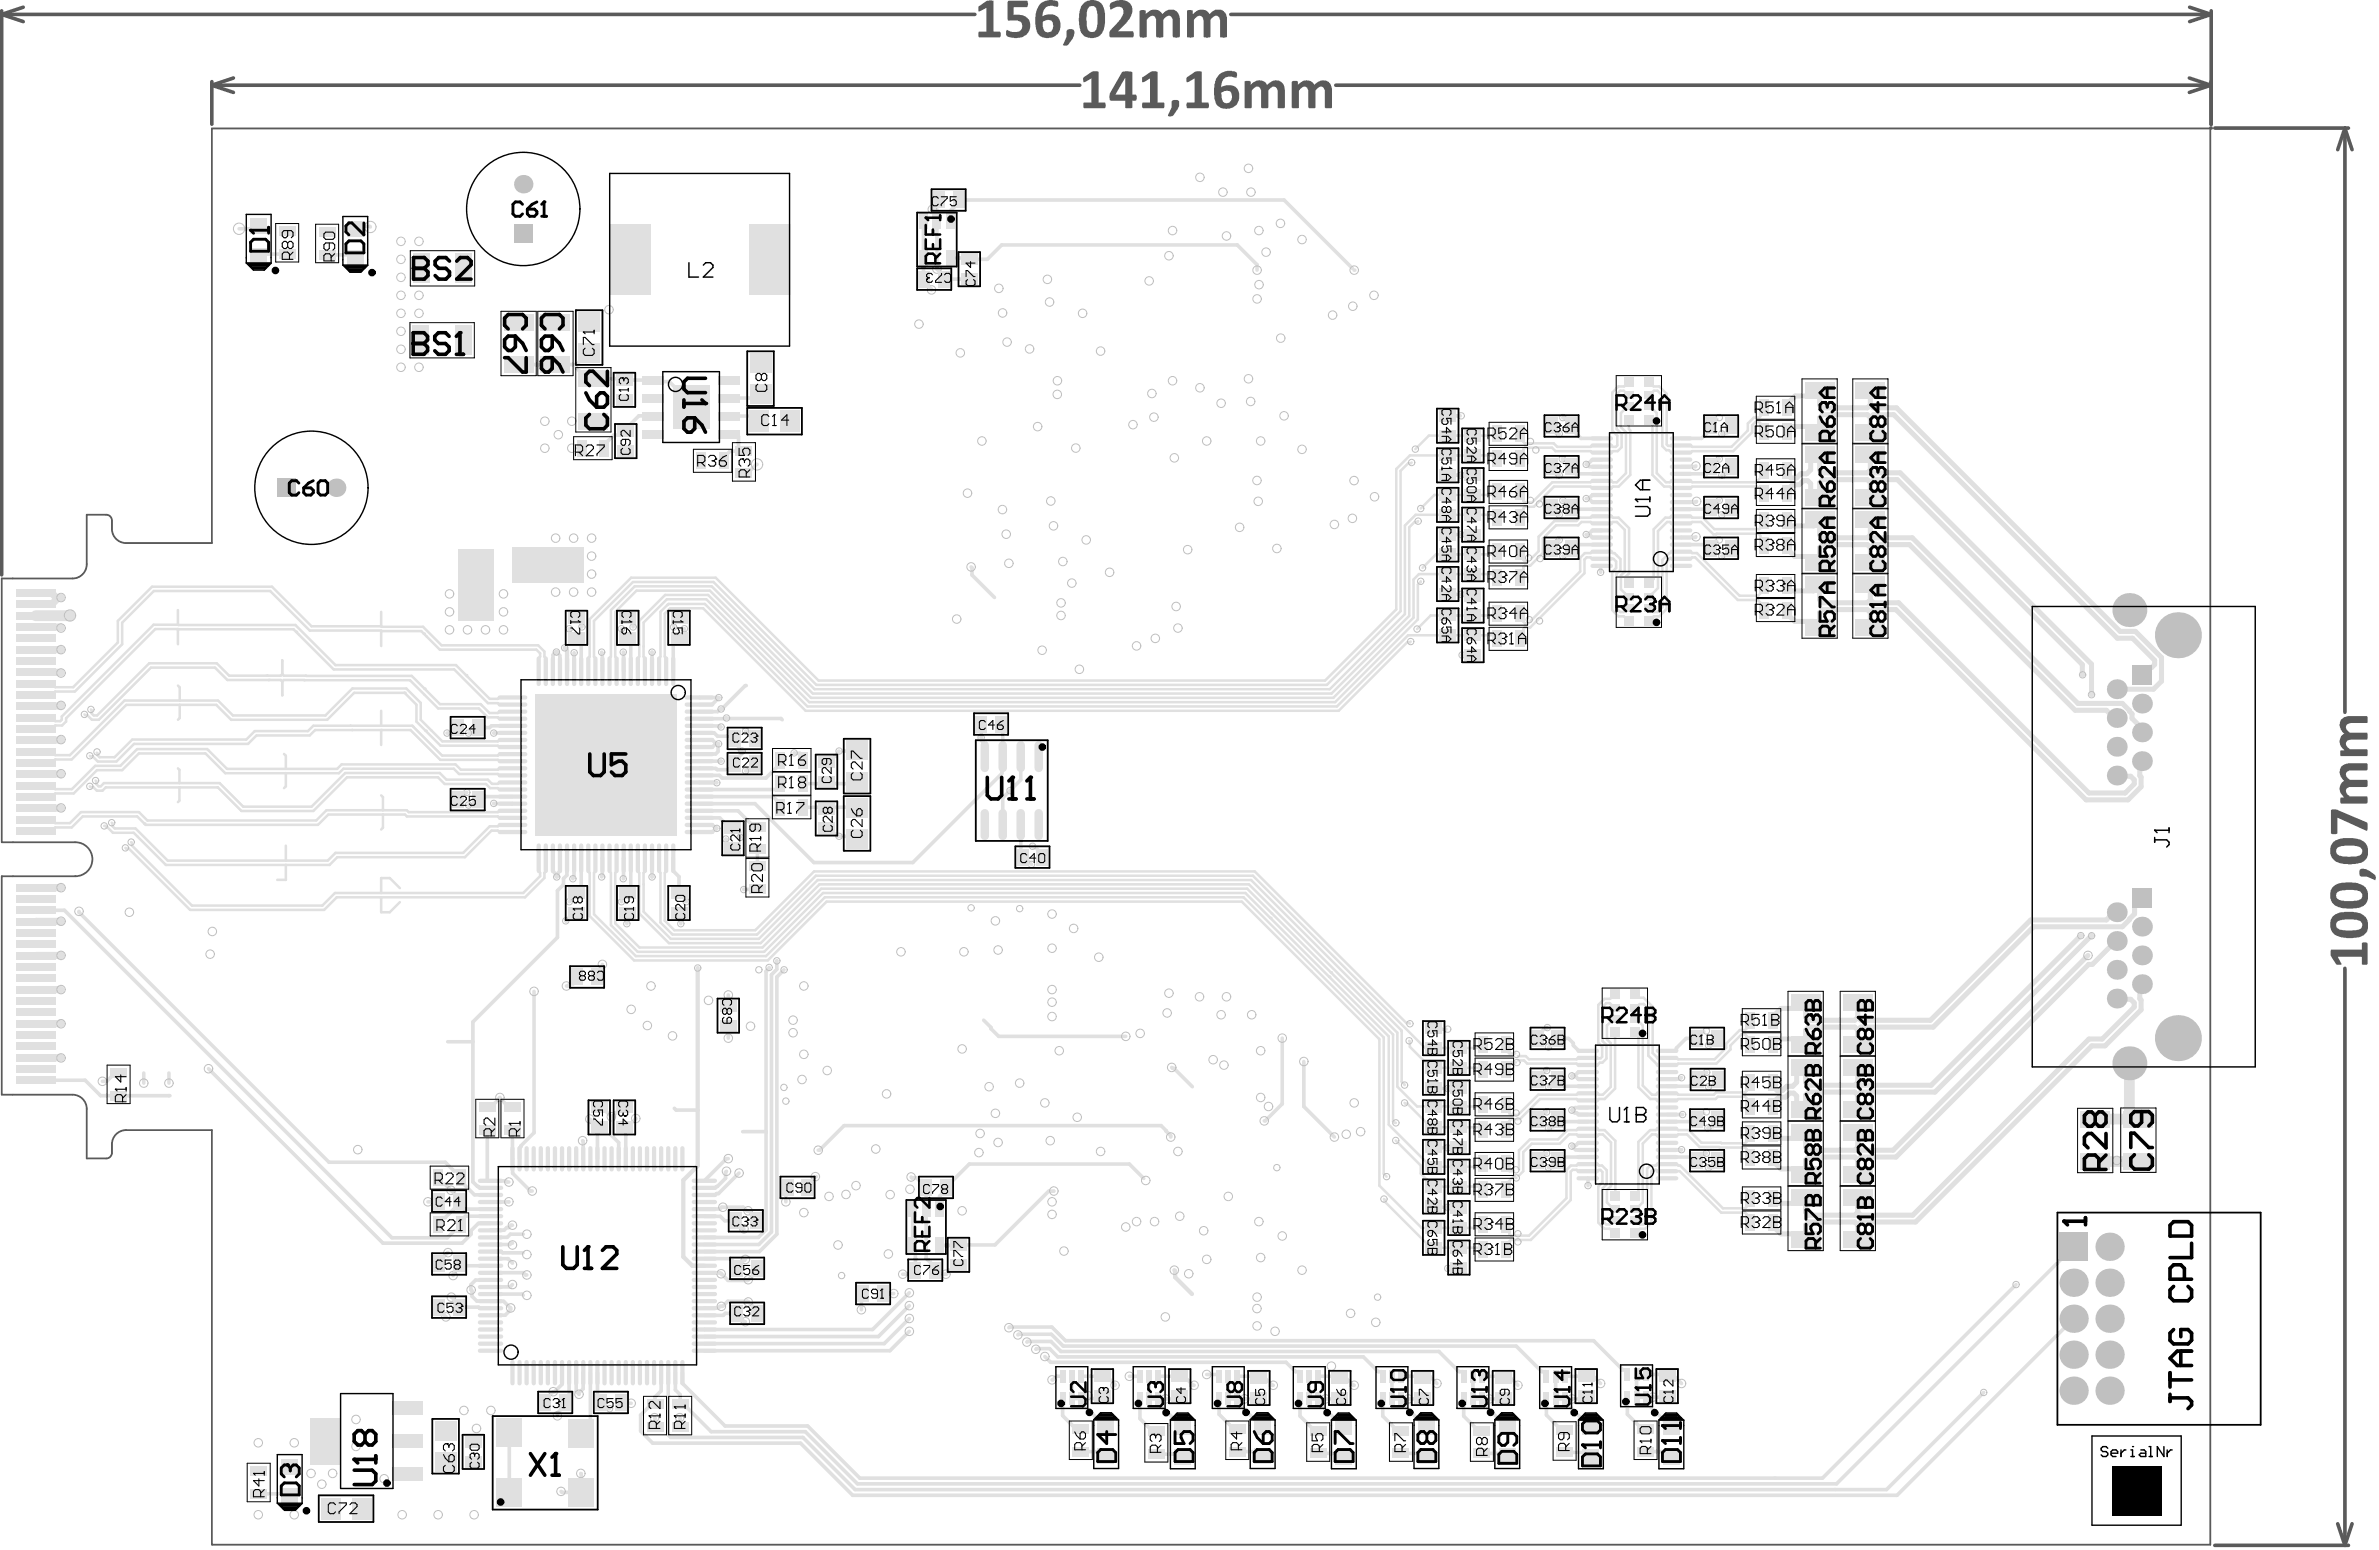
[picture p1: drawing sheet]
<svg xmlns="http://www.w3.org/2000/svg" width="559mm" height="364mm" viewBox="0 0 559 364" stroke-linecap="round" stroke-linejoin="round" font-family="sans-serif">
<g fill="none" stroke="#5a5a5a" stroke-width=".85">
<path d="M.4 2.5v132.5M.4 3.4l5.1 1.7M.4 3.4h228.6M5.5 1.7l-5.1 1.7M49.8 19.2v10M54.8 18.3l-5 1.7M289.1 3.4h230.3M514.3 18.3l5 1.7M514.3 1.7l5.1 1.7M519.3 19.2v10M519.4 2.5v26.7M519.4 3.4l-5.1 1.7"/>
<path d="M49.8 20l5 1.7M49.8 20h203.8M313.8 20h205.5M519.3 20l-5 1.7M520.2 30.1h31.4M550.8 30.1l1.7 5.1M550.8 30.1v137.2M550.8 30.1l-1.7 5.1M550.8 227.4v135.6M549.1 357.9l1.7 5.1M552.5 357.9l-1.7 5.1M520.2 363h31.4"/>
</g>
<g fill="#5a5a5a">
<path d="M547.5 223.1h7.3v-1.5a1.03 1.03 0 0 1 1.3 0v4.8l-.1 .2-1.2-.1v-1.8h-5.7l.9 1.5a.3 .3 0 0 1 0 .4 .3 .3 0 0 1-.5 0l-.7-.1-1.3-1.9z"/>
<path d="M554.3 204.3a1.96 1.96 0 0 1 2.3 .2l1.3 1.1 .2 .7-.3 .4a3.8 3.8 0 0 0-3-.8 .74 .74 0 0 1-.6-1.1z"/>
<path d="M547.5 190.3l.2-.1a1.86 1.86 0 0 1 1.6 .2l6.7 2.8 .1 1.6-.2 .4-6.9-3.2v3.7a1.27 1.27 0 0 1-1.5 0z"/>
<path d="M550 180a2.48 2.48 0 0 1 2.1-.7h3.9l.1 .2v1.2l-.2 .3h-3.6a1.02 1.02 0 0 0-1.1 .4 1.02 1.02 0 0 0 .1 1.3l.6 .5h4.1l.1 1.4-.2 .3h-3.6a.98 .98 0 0 0-1.1 .4 .98 .98 0 0 0 .1 1.2l.6 .6h4.1l.1 1.4-.2 .2h-6l-.2-.2 .1-1.2h.8a2.44 2.44 0 0 1-.4-3.6l.4-.3a2.52 2.52 0 0 1-.6-3.4z"/>
<path d="M550 169l.3-.4 1.1-.4h4.6l.1 .9a.43 .43 0 0 1-.2 .7h-3.6a1.08 1.08 0 0 0-1.2 1.3l.8 1h4.1v1.6h-3.7a1.03 1.03 0 0 0-1.1 .5 1.03 1.03 0 0 0 .2 1.3l.5 .5h4.1l.1 1.4-.1 .2h-6.2v-1.4h.8a2.46 2.46 0 0 1-.4-3.6l.4-.3a2.4 2.4 0 0 1-.6-3.3z"/>
<path d="M229.9 1.4l1.9-1.2h1.6v7.2h1.4a1.02 1.02 0 0 1 0 1.4h-4.8l-.2-.2 .1-1.2h1.8v-5.5l-1.5 .7a.27 .27 0 0 1-.3 .1 .27 .27 0 0 1-.1-.4z"/>
<path d="M236.7 .2h4.5l.2 .1 .1 .8-.3 .6h-3.1v1.8h1.1a2.67 2.67 0 0 1 2.8 2.4 2.67 2.67 0 0 1-2.3 2.9 4.1 4.1 0 0 1-3.3-.4v-.1a1.18 1.18 0 0 1 .2-1.3l.1 .1a2.88 2.88 0 0 0 3.1 0l.2-.6a1.14 1.14 0 0 0-.9-1.6l-1.7-.1a.48 .48 0 0 1-.7-.2z"/>
<path d="M250.6 7.1l.5-.3h.5a.84 .84 0 0 1 .8 .5 .84 .84 0 0 1-.1 .9l-.3 .7-1.1 1.6-.4 .2h-.4a.25 .25 0 0 1-.3 0 .25 .25 0 0 1 0-.3 5.8 5.8 0 0 0 .7-3z"/>
<path d="M260.7 .8l.5-.3 .8-.3a2.9 2.9 0 0 1 3.9 1.5v.1a4.5 4.5 0 0 1-1.5 3.8l-1.8 1.7h3.5a1.12 1.12 0 0 1 0 1.5h-5.2a1.05 1.05 0 0 1-.3-1.3l2.3-2.6a3.1 3.1 0 0 0 .9-2.8 1.94 1.94 0 0 0-2.7 .1 .46 .46 0 0 1-.4-.6z"/>
<path d="M267.8 2.4h1.2l.1 .9a2.5 2.5 0 0 1 3.2-.7l.4 .3 .3 .5a2.32 2.32 0 0 1 3.7-.4l.4 1.2v4.4l-.1 .2-.9 .1-.5-.1-.2-.3v-3.4a1.02 1.02 0 0 0-1.2-1.3l-1 .8v4a1.34 1.34 0 0 1-1.6-.1v-3.4a1.02 1.02 0 0 0-.6-1.3 1.02 1.02 0 0 0-1.3 .4l-.3 .4v4a1.34 1.34 0 0 1-1.7-.1z"/>
<path d="M278.8 2.4h1.4v.9a2.41 2.41 0 0 1 3.8-.2l.1 .3a2.35 2.35 0 0 1 3.8-.3l.3 .9v4.6a1.37 1.37 0 0 1-1.6 0v-3.6a1.16 1.16 0 0 0-1.2-1.3l-1.1 .9v4.1l-.7 .2-.5-.1a.26 .26 0 0 1-.3 0 .26 .26 0 0 1-.1-.3v-3.4a1.14 1.14 0 0 0-1.2-1.4l-.5 .3-.6 .6v4a1.37 1.37 0 0 1-1.6 0z"/>
<path d="M254.6 18.1l1.9-1.3 1.2-.1 .3 .2v7.2h1.5a1.02 1.02 0 0 1 0 1.3h-4.8l-.2-.1 .1-1.2h1.7v-5.7l-1.4 .9a.25 .25 0 0 1-.3 0 .25 .25 0 0 1-.1-.3l-.1-.6z"/>
<path d="M268.3 18.1l2.3-1.4h1l.3 .2v7.2h1.5a1.38 1.38 0 0 1-.2 1.3l-4.9-.1v-1l.1-.2h1.7v-5.7l-1.4 .9a.3 .3 0 0 1-.4-.1 .3 .3 0 0 1 0-.4z"/>
<path d="M275.4 23.6l1.1-.1a.49 .49 0 0 1 .5 .7l-.2 1.1-1.2 1.8-.5 .3-.8-.1v-.2a3.8 3.8 0 0 0 .9-3z"/>
<path d="M278.8 18.1l2-1.3 1.2-.1 .3 .2v7.2h1.4a1.02 1.02 0 0 1 0 1.3h-4.8a1.02 1.02 0 0 1 0-1.3h1.7v-5.7l-1.4 .9a.39 .39 0 0 1-.5-.1 .39 .39 0 0 1 0-.5z"/>
<path d="M292.3 19.1h1.4l.1 .8a2.39 2.39 0 0 1 3.6-.3l.3 .3 .1-.1a2.15 2.15 0 0 1 2.3-.9 2.15 2.15 0 0 1 1.6 1.7l.1 4.7-.2 .1-1.5-.1v-3.6a1.03 1.03 0 0 0-.5-1.2 1.03 1.03 0 0 0-1.3 .4l-.4 .4v4l-.1 .1h-1.4l-.2-.1v-3.6a1.03 1.03 0 0 0-.5-1.2 1.03 1.03 0 0 0-1.3 .4l-.4 .4v4l-.1 .1h-1.4l-.2-.1z"/>
<path d="M303.5 19.1l.5-.1a.62 .62 0 0 1 .8 .3v.6a2.4 2.4 0 0 1 3.7-.3l.2 .3a2.4 2.4 0 0 1 3.8-.2l.4 1.2v4.4l-.2 .1h-1.3l-.2-.1v-3.6a1.01 1.01 0 0 0-.4-1.2 1.01 1.01 0 0 0-1.3 .2l-.5 .6v4l-.2 .1h-1.3l-.2-.2v-3.5a1.02 1.02 0 0 0-1.3-1.3l-.9 .9v4l-1.5 .1-.2-.1z"/>
<path d="M549.1 216.4a1.16 1.16 0 0 0-.3 1.3 1.16 1.16 0 0 0 1.2 .7l1.9 .2a4.4 4.4 0 0 0 2.7-.5 1.19 1.19 0 0 0-.8-2l-3.1-.1zM548.1 215.1a6 6 0 0 1 4.3-.9 3.9 3.9 0 0 1 3.6 1.7 2.97 2.97 0 0 1-1.3 4l-.7 .3-1.1 .1a5.8 5.8 0 0 1-4.8-1.1 3.2 3.2 0 0 1 0-4.1z"/>
<path d="M548.9 209.6a1.28 1.28 0 0 0 .1 1.4 1.28 1.28 0 0 0 1.2 .6h1.7a4.1 4.1 0 0 0 2.8-.5 1.39 1.39 0 0 0-.2-1.5 1.39 1.39 0 0 0-1.4-.5l-1.6-.1a4.2 4.2 0 0 0-2.6 .6zM547.8 208.4a4.5 4.5 0 0 1 3.6-1.1h.3a5 5 0 0 1 4 1.2 2.98 2.98 0 0 1-1.4 4.7l-1.1 .1a7.7 7.7 0 0 1-4.8-.7 3.2 3.2 0 0 1-.6-4.2z"/>
<path d="M549 199.1a1.16 1.16 0 0 0-.2 1.4 1.16 1.16 0 0 0 1.2 .6l1.5 .2 1-.1a2.9 2.9 0 0 0 2.3-.7 1.34 1.34 0 0 0-1.6-1.8l-1.9-.1a3.3 3.3 0 0 0-2.3 .5zM548.1 197.7a8.4 8.4 0 0 1 6.5-.4 3.1 3.1 0 0 1 1.4 4 3.3 3.3 0 0 1-3.1 1.6l-1.2 .1a7.1 7.1 0 0 1-3.5-1 3.3 3.3 0 0 1-.1-4.3z"/>
<path d="M244.2 1.1a3.9 3.9 0 0 1 4.3-.7l.1 .4a.51 .51 0 0 1-.1 .7 .51 .51 0 0 1-.7 0 2.27 2.27 0 0 0-2.5 .6l-.4 .8v1a2.89 2.89 0 0 1 3.8 .5 3 3 0 0 1-.2 3.5 3 3 0 0 1-3.5 .9 2.58 2.58 0 0 1-1.7-2.8l-.1-1.5a6 6 0 0 1 1-3.4zM244.9 5.1v.1a2.67 2.67 0 0 0 .7 2.3 1.36 1.36 0 0 0 1.5-.4 1.36 1.36 0 0 0 .2-1.4 1.11 1.11 0 0 0-.7-1 1.11 1.11 0 0 0-1.1 .2z"/>
<path d="M255.8 1.7v.1a4.3 4.3 0 0 0-.6 2.8v.1a3.9 3.9 0 0 0 .6 2.6 1.12 1.12 0 0 0 1.2 .1 1.12 1.12 0 0 0 .6-1l.2-.7-.1-3.1a1.33 1.33 0 0 0-1-1.2zM254.2 1.2a3 3 0 0 1 3.5-1 3 3 0 0 1 1.9 3.2v.3a5.9 5.9 0 0 1-1.1 4.5 2.9 2.9 0 0 1-3.1 .6 2.9 2.9 0 0 1-1.8-2.5v-.2a7.4 7.4 0 0 1 .6-4.9z"/>
<path d="M264.3 18.2l-2.3 4h2.3zM263.5 16.9l1.4-.2 1.1 .3v5.2h.7a1.16 1.16 0 0 1 .1 1.4l-.8 .1-.1 1.6-1.4 .1-.2-.1v-1.6h-3.4l-.2-.2v-1.5z"/>
<path d="M286.4 17.4h.1a3.7 3.7 0 0 1 4-.3l.1 .8a.51 .51 0 0 1-.4 .4 .51 .51 0 0 1-.6-.2h-.2a1.89 1.89 0 0 0-2.1 .6l-.4 .8v1a2.68 2.68 0 0 1 4.1 1 3.1 3.1 0 0 1-1.5 3.8 3.1 3.1 0 0 1-3.9-1l-.4-1.2v-1.8a5 5 0 0 1 1.2-3.9zM286.9 21.8v.1a3.1 3.1 0 0 0 .7 2.3 1.31 1.31 0 0 0 1.4-.3 1.31 1.31 0 0 0 .4-1.3 1.13 1.13 0 0 0-.4-1.1 1.13 1.13 0 0 0-1.2-.1z"/>
</g>
<g fill="none" stroke="#e0e0e0" stroke-width=".59">
<path d="M12.1 176.6l.9 .8M12.1 168.6l.9 .8h1.2l.3-.4M13 178.4l-.9 .8M13 162.4l-.9 .8M14.6 170.4h-1.6l-.9 .8M15.5 168.7v.8M21.1 177.5l.2 .2M22.7 176.8l.3 .2v.4l.4 .5h3.5M23 178.9h4.3M12.1 192.5l.9 .8M12.1 184.5l.9 .9M13 186.4l-.9 .8"/>
<path d="M19 190.8l-2.6 2.5M19.4 191.8l-2.6 2.6M21.1 184.7l.2 .2M22.5 183.3l.1 .2v.7l.6 .5h.5l.7-.8M24.5 194l.8 .3M24.8 184.9l-.7 .8h-1.4M26.2 193.2l.2 .2v.6l.6 .6M29.5 199.2l.1 .1h.7M30.8 197.8l.2 .2v.6M31.4 195.6l.8 .8M32.2 191.8l2 1.9"/>
</g>
<path d="M18.6 214.1v.2M27.9 252h-.9l-1.9 2h-1M33.8 252v2.4" fill="none" stroke="#e0e0e0" stroke-width=".85"/>
<path d="M16.4 144.6h.1" fill="none" stroke="#e0e0e0" stroke-width="2.5"/>
<circle cx="33.9" cy="193.4" r=".3" fill="#e0e0e0"/>
<path d="M32.6 190.8l2 1.9" fill="none" stroke="#e0e0e0" stroke-width=".59"/>
<circle cx="39.7" cy="257.4" r=".42" fill="#e0e0e0"/>
<path d="M56.2 53.7h4.1M39.7 252v2.4" fill="none" stroke="#e0e0e0" stroke-width=".85"/>
<path d="M36.1 146.7h5.6M50.5 156.8l2.9 2.9M50.9 155.8l2.9 2.9M63.1 159.7h2.8l.4 .4 .3-.4M59.8 171.7l-2 2M66.3 163.3h.1M66.7 177.1l.4 .4v3.1M51.2 184.9v.1M67.1 184.7l-.4 .4M39 203.2h.1M67.1 203.2v3.5h-2" fill="none" stroke="#e0e0e0" stroke-width=".59"/>
<circle cx="63.1" cy="159.7" r=".3" fill="#e0e0e0"/>
<path d="M66.3 158.4l-.4 .3h-3.2M66.3 155.1v3.3M66.3 155.1h.1M66.3 158.4l.3 .3" fill="none" stroke="#e0e0e0" stroke-width=".59"/>
<circle cx="62.7" cy="158.7" r=".3" fill="#e0e0e0"/>
<path d="M71.4 159.7l.1 .1M71.9 158.7v.1M73.6 170.5l-1.3 1.2M74 171.5l-1.2 1.2" fill="none" stroke="#e0e0e0" stroke-width=".59"/>
<circle cx="69.6" cy="148.4" r=".3" fill="#e0e0e0"/>
<path d="M69.6 148.4l.6 .7M80.2 179.5l-1 1.1M90 190.3h5.6M95.6 191.8l-.5-.5h-5.1v3.1M93.9 211.9l-2.3 2.4" fill="none" stroke="#e0e0e0" stroke-width=".59"/>
<g fill="#e0e0e0">
<circle cx="95" cy="162.7" r=".3"/>
<circle cx="100" cy="171.6" r=".3"/>
</g>
<path d="M96.8 170.5l.3 .3M97.8 169.5l2.2 2.1M98.8 169.1l2.6 2.5" fill="none" stroke="#e0e0e0" stroke-width=".59"/>
<g fill="#e0e0e0">
<circle cx="99.7" cy="161.8" r=".3"/>
<circle cx="99.6" cy="148.8" r=".3"/>
</g>
<g fill="none" stroke="#e0e0e0" stroke-width=".59">
<path d="M99 148.2l1.2 1.3M126 152.6l.9 .9v.7M126.4 151.6l1.5 1.4v1.2M107 179.5l1.2 1.3M112.9 165.4l2.1 2.1M117 165.2l.3 .3h3.1M117 178.5l.3 .3h3.1M117.3 175.5h3.1M117.3 168.8h3.1M120.4 177.1h-3.1l-.3 .4M120.4 173.8h-3.1l-.3 .3M120.4 163.8h-3.1l-.3 .4"/>
<path d="M120.4 167.2h-3.1l-.3 .3M114.2 184.1l.9 1M114.6 183.1l1 1M117 185.1l.3 .3h3.1M117 191.8l.3 .3h3.1M117.3 182.1h3.1M120.4 193.8h-3.1l-.3 .3M120.4 190.4h-3.1l-.3 .4M120.4 183.8h-3.1l-.3 .3M120.4 180.5h-3.1l-.3 .3M126.5 204.7l.4 .3v.8M128.2 204.7l-.3 .3v1.2"/>
</g>
<g fill="none" stroke="#e0e0e0" stroke-width=".85">
<path d="M107.5 170.9v.4l-.9 .9h-1.6M115.4 170.5l-.4 .4h-2.8v.4l-.9 .9M116 172.2h.1M120.4 172.1v.1M108.4 186.2l-.9 .9v.7M112.9 187.1l-.7 .7M135.6 229.5v.6l-.9 1h-.8l-.5 .5h-.4M117.4 257.8l2.1 2.3h.9M103.6 278.2h1l3.2 3.2v.7M104.6 273l2.1 2h.8l.7 .8M111.1 277.6l1.6 1.4h2.5M114.5 277.3l.1 .1"/>
<path d="M114.5 260.1h.8M118.8 277.4l.3 .2h.4M120.4 265.4h.1M120.4 272.2v3.4M124.6 279.7h.4M103.6 286h1M105.2 294.2h.1M106.9 297.8v1l-.5 .5v.3M108.2 286.8v1.6l-.7 .8h-.8M111.4 280.6l3.8 .1M115.2 287.4h-2.9l-1.6 1.6M115.2 287.3v.1"/>
<path d="M115.2 282.3h.1M115.2 298.9v.1M115.2 290.6v.1M115.2 289h.1M117.8 294l.2 .3M119.5 282.3h.1M120.4 292h-.3l-.4 .3M120.4 287.8h-.3l-.6 .5h-.5l-.6 .7M104.7 309.3h.1M106 304.7l1.8 1.7v.6M110.9 304.5l1.1 1.1h3.2M112.4 307l.3 .3h2.5"/>
<path d="M115.2 300.7h-3.5l-1.1 1.1v1.1M115.2 300.6v.1M115.2 308.9h.1M115.2 302.3h.1M118.3 305.6l1.6 1.6v.4l-1.2 1.3M120.4 301.7l-.6 .6M128.1 328.7v.7M130.9 331.9v.7M132 322.4h.1M133.7 327.8l-1 .9v.7M135.3 326.8l.7 .7v-.3"/>
</g>
<circle cx="132.9" cy="216.3" r=".42" fill="#e0e0e0"/>
<path d="M130.7 153.1l.8 .9M131.5 157.6v.1M131.5 204.6l-.6 .7-.1 .7-.2-.6M133.2 205.6l-.8 .8v1.4M134.7 214.4h.7M134.8 206l-.2 .4" fill="none" stroke="#e0e0e0" stroke-width=".85"/>
<path d="M132.6 152.2l.6 .5v1.3M133.2 154h.1" fill="none" stroke="#e0e0e0" stroke-width="1"/>
<circle cx="130.7" cy="153.1" r=".42" fill="#e0e0e0"/>
<path d="M130.5 85.6h4.9v.9M130.6 153.1h.1M133.8 148.9l.9 .9h.9M135.4 145.1h.4" fill="none" stroke="#e0e0e0" stroke-width=".85"/>
<circle cx="130.5" cy="85.6" r=".42" fill="#e0e0e0"/>
<g fill="none" stroke="#e0e0e0" stroke-width=".85">
<path d="M137.9 89h1.5M138.1 83h.3M146.4 89l.3 .3M153.3 97.7h.1M153.4 89.3l.3 .3M162.3 95.6l-1.8 1.8v1.9M141.9 104.4v.9M147.4 101.3h-.4l-.9 .9h-1.9M141.3 153.2l.2 .3M141.5 157.6v.1M146 148.9l.9 .9h.6l.7 .7M146.4 153.2h.1"/>
<path d="M146.5 157.6v.1M147.5 145.1h.3l.9 .9v1.3M153.2 157.7h.1M153.2 153.2h.1M159.5 145.1h-.4l-.9 .9v1.3M160.8 148.9l-.9 .9h-.9l-.9 .9M164.3 175.5h3M164.3 170.5h4.7l.4 .3M164.3 173.8h3M164.3 172.1l3.5 .1 .7 .7M164.3 163.8h.1M164.3 178.8h.1"/>
<path d="M164.3 178.8h5.1M164.3 163.8h4.5M164.3 177.1h.1M168.7 176.5l-.6 .6h-3.8M168.8 163.8v.1M168.8 163.9l-1.6 1.6h-2.9M169.4 178.8h.1M169.6 166.5h-.4l-.6 .7h-4.3M164.3 193.8h3l1.1 .8-.3 .1M164.3 192.1h4.8M164.3 183.8h.1M164.3 180.5h3.8l.3 .3"/>
<path d="M164.3 183.8l4.1 .1M141.5 205.7l-.2 .3M146.5 206.3l-.1 .1M147.5 214.4l-.3 .2M147.5 209.8h-.6l-.9 .9v1.1M153.2 201.6h.1M153.2 206h.1M158.1 204.6l1.4 1.3M159.5 209.8h.7l.9 .9 .1 1.1M159.5 214.4l.4 .5M141.5 226.5v.3l-.4 .4v1.4M138.8 263.4l1.3 1.4h.7l-.5 .4"/>
<path d="M140.8 260.1h.6M146 260.1h.7M147.3 264.8h-.6l.3 .3M158.4 260.3l.4 .4M168.5 278.7l-.5 .3h-2.6M165.4 299h3.8l.2 .2M165.4 285.7h3.8M168.8 280.4h-.5l-.3 .3h-2.6M169.8 283.6h-.3l-.4 .4h-3.7M172.9 286.7v.7l.9 .9 1 .3M173.2 297.3v.6M174.6 283.6l.8 .8h.4"/>
<path d="M175.1 295.8l-.2 .2h-.5M165.4 312.3h.1M165.4 308.9h4.5M169.7 306.8h-.6l-.4 .5h-3.3M170.9 305.6h4.7l.2 .2M173.2 308.5v.6M175.8 300.6l-.2 .2h-4.6M140.3 328.6l.9 .8v.6M145.8 329.4l.2 .2h2.3M153.7 333l.2 2.2M155.3 326.7l-1.4 1.4v1.7h-.9M158.6 326.5l1.2 1.1v2.2h.8"/>
<path d="M159.7 333l.1 2.2"/>
</g>
<path d="M151.2 151.8v2.4M138.2 204.7l.3 .3M139.8 204.7l-.3 .3M144.8 204.7l-.3 .3M151.5 204.7l-.3 .3v2.7M154.8 204.7l.3 .3M156.5 204.7l-.3 .3M157.7 219.2l.3 .3" fill="none" stroke="#e0e0e0" stroke-width=".59"/>
<circle cx="171.1" cy="240.9" r=".42" fill="#e0e0e0"/>
<g fill="none" stroke="#e0e0e0" stroke-width=".85">
<path d="M171.3 101.9h1.6l.6 .6v2.6l.7 .7h.5l-.1 .2h-3.1M174.7 111.2h.9M172.1 172.9l1.4 1.5M173.5 175.9l.8 .5-.1 .7-1.6 1.6v1.2l-.9 .9M175.1 171.8l1.2 .1M183.3 178.5v.8M186.5 176.8l1.4 .1 .7 .8v.8M171.5 199.2h.7M171.5 194.6h1.3M173.7 196.6l.2 .1M175.7 180.9h.1M176.3 180.9l-1.2 .2"/>
<path d="M183.3 184.1v.6l-.8 .7M188.6 184.1h.1M188.6 184.1l-.2 .2M180.7 227.2l-.8 .9M182.5 225.7v2M182.5 225.7h.1M185 278.9l-.4 .4v3M189.7 278.2v.7M192.2 270.2h.3M177.8 297.9v.7M177.8 307.8v.7"/>
</g>
<circle cx="196.7" cy="196.4" r=".42" fill="#e0e0e0"/>
<path d="M197.1 176.4l-.1 .4-2.2 2.1h-.7M201.3 176.3l-.1 .1M194.1 194.6h.7M200.7 196.4l.6 .7M201.2 189.6l.1 .2M201.3 183.6l-.5 .5M202.8 303.8l-.5 .5v3.3" fill="none" stroke="#e0e0e0" stroke-width=".85"/>
<circle cx="207.4" cy="303.8" r=".42" fill="#e0e0e0"/>
<g fill="none" stroke="#e0e0e0" stroke-width=".85">
<path d="M220.1 49.2v2.7M220.5 47v.6l-1.5 1.6M223.4 49.3v2.5l-.2 .1M225.1 47v.6M216.9 60.6v4.8l.2 .2v.6M218.8 67.9v.2M220.1 63.2l1.7 1.7v.7M227.4 60.6l.3 .3M295.3 62.2v1.3M318.1 63.5h.1M340.1 97.7h.1M340.1 97.7h2.9"/>
<path d="M367.1 98.1l.6 .4h.5l.9 .9v.7M403.3 98.5h-.5l-.9 .9v.7M340.1 111.6h.1M340.1 111.6h5.4M364.5 119.2v.7M364.5 109.6v.7l1.2 1.2M365.4 101.6h.4l.3 .3M367 107.8l.5 .3h.7l.9 .9v1.3l1 1M367.1 117.5l1.1 .1 .9 .9v.7l.4 .4M372.7 109l-.1 .1h.2M374 116.3h2.2M374 108h2.2"/>
<path d="M374 117.9h2.2M376.2 109.6h.1M394.9 103h4.8M398.4 109.4l-.2 .2h-3.3M398.5 117.8l-.1 .1h-3.5M403.8 117.5l-1 .1-.9 .9v.7l-.4 .4M403.8 107.8l-.4 .3h-.6l-.9 .9v1.3l-1 1M405.7 101.6h-.8l-.5 .3M406.6 109.6v.7l-.9 .9h-.7l-.6 .4M406.6 119.2v.7M228.1 133.2l.2 .2M340.1 139.5l2.7 .1"/>
<path d="M340.1 125.6h5.4M343.2 139.6h2.5M364.5 128.1v.7M369.1 128.8v.6l-.9 1h-.7l-.4 .2M372.6 125.6l.1 .1M374 126.3h2.2M374 124.6h2.2M376.2 132.9l-.2 .1M398.4 126.1l-.2 .1-3.3 .1M401.9 128.1v.7M402.8 127.2h.5M406.6 128.8v.6l-.9 1h-.8l-.5 .2"/>
<path d="M230.5 170.1v3.8M235.1 170.1l.4 .4M235.5 177.7l-.2 .2M237.2 185.7l-1.7 1.7M242.5 198.8l.6 .1M232.8 241.3v.3M275.2 250.7l.2 .2h.4M336.8 241.5l.2 .2M361.2 243.2v.7M363.3 251.4l-.6 .5h-.6l-.9 .9v.7M363.5 241.4l-.6 .1M365.8 243.9v.7l-.9 .9h-.5l-.7 .5"/>
<path d="M365.8 253.5v.6l-.9 1-1.2 .1M368.4 243.9l1.2 1.1v.6l1.2 1.2M370.7 251.8l-.7 .8-.8 .1 .9 .1 .6 .7M391.6 253.4v.1M395 253.1l-.5 .3M398.6 243.2v.7h-2.6M399.7 252l-.9 .9v1.3l-.9 .9M400.9 251.9l-.1 .1M403.3 243.9v.7l-.9 .9h-1.1M403.4 253.6v.6l-.9 .9-1.2 .1M216 277.3h.6M223.8 277.3h-.7l-.9 .9v1.4l-1.5 1.4"/>
<path d="M247.5 279.7l-1.2 .1M272.7 264.4l2.3 2.4v.3M297 263.3h.2M363.3 270.9l-1.2 .2-.9 .9v.6M363.3 261.2l-.5 .3h-.7l-.9 .9M365.8 263.7l-.9 .9h-.7l-.5 .4M365.8 272.6v.7l-.9 .9-1.2 .1M370 260.2l-.8 .5 .7 .7h.5l.3 .4M370.7 268.4l-.6 .7h-.8M391.6 270.1h.1M395 270l-.1 .1M399.6 271.1l-1 .9v.6l-.8-.8"/>
<path d="M399.6 261.5l-1 .9M403.3 272.6v.7l-.9 .9-1.1 .1M403.3 263.7l-.9 .9h-.7l-.6 .4M214.4 292.5v.9l.6 .6M215 298.3v.1M215 298.4l-.9 .9h-2.1M219.7 297.7v.7l.9 .9h1.7M225.1 292.4l-.1 .1M340.1 283.6h2.4l.2 .2M342.7 297.7l-.2 .2h-2.4M207.4 303.8h2.5M237.1 311.7l-.1 .2"/>
<path d="M239.2 313.4l-.1 .1M241.3 315.1l-.1 .1M245.4 318.6l1.4 1.4M247 313.4l2.7 2.8M247.1 311.7l3.2 3.2M302.1 320l2.2 2.2h.8M320.2 318.7l3.5 3.5h.9l.2 .2v.9M247.1 324.1h.2M248.1 323.3h1.5M253.1 334.9l.8 .7M253.9 323.3h.1M254.2 329.7h.1"/>
<path d="M255.5 327.8l-.5-.5-.2 .2h-.6l-.3 .2v1.7l.3 .3M259.6 335.1h.2M259.8 323.3h.2M261.9 325.2v.2M267.8 333.2l3 3M272.3 328.8v1.1M277.6 335.2h.2M278 323.3h.1M278 328.5l-4.3 .1M280.2 325.4h.3M286.1 322.8l.2 .5M286.3 332.2l3.5 3.4h.8"/>
<path d="M288.5 328.6h2.2v.8l.2 .3M290.9 329.7h.1M296.4 335.1h.1M296.5 323.3h.2M296.5 328.5v.1M296.5 323.3h.1M307.5 328.6h3.8M308.8 336.1h.8M309.7 328.6v.8l.2 .3M309.9 329.7h.1M315.4 335.2h.2M315.5 323.3h.2"/>
<path d="M315.5 328.5v.1M315.5 323.3h.1M317.8 325.4h.3M327 328.6h3.8M328.2 336.1h.9M329.1 328.6v.8l.3 .3M329.4 329.7h.1M334.8 335.1h.2M335 328.5l-.1 .1M342.7 322.2h.9l.2 .2v.9M347.2 336.1h.9M348.4 329.7h.1"/>
<path d="M349.8 328.6h-1.7v.8l.3 .3M353.8 335.1h.2M354 328.5l-.1 .1M362.2 322.2h.8l.2 .2v.9M369.2 328.6h-1.6v.8l.4 .3M381.2 321.8h.8l.2 .2v.8M382.2 332.2l3.5 3.4M392.4 335.2h.1M392.4 328.1l-4.2 .1M277.2 341.5l.6 .6M295.4 341l1.1 1.1M314.9 341.4l.7 .7"/>
<path d="M334.3 341.4l.7 .7M367.5 341.1h5.1M391.4 341l1.1 1.1"/>
</g>
<path d="M275.8 298.3l.2 .2v1.5" fill="none" stroke="#e0e0e0" stroke-width="1"/>
<g fill="none" stroke="#e0e0e0" stroke-width=".59">
<path d="M380.6 91.8h.8l.9 1h.3M382.6 95.5h-.3l-1.6 1.5M382.6 89.7l-1.1 1.1M387.3 95.5h.3l1.6 1.5M387.3 92.8h.3l.9-1h.8l1.2 1.1M387.3 89.7l1.1 1.1h1.3l1.8 1.7M387.3 98.5l.8 .8M331.6 108.6l-.2 .2h-.6l-1.8 1.8M336.9 116.3l-3.2 3.1M351.6 115.5l-.7 .8M351.6 101.9l-.4 .4M357 101.9l.8 .9v1l.4 .3"/>
<path d="M357 115.5l.8 .9v1.3l.4 .3M358.2 105.1l-.4 .4v1M358.2 119l-.4 .4M364.5 105.1l.9 .9M365 104.1l.8 .9M373.6 113.3l.4-.3h4.5l.3 .3M373.6 106l.4 .3h4.5l.3-.3M373.6 105l.4-.4h4.5l.3 .4h.7M374 114.6h4.5M380.9 101.9v3.1M389.2 111.1l2.1 2.2h1l.3-.3M390.5 104.8l.9 .9h.6l.6 .6"/>
<path d="M391.5 104.4l.3 .3h.5M392.3 104.7h.1M394.8 104.7l2.3-.1 .4 .4M394.9 114.6h2.2M394.9 113h2.2l.4 .3M397.5 106l-.4 .3h-2.2M332.3 122.6l-1.3 1.3M333.7 136.5l-.7 .8M337.3 130.2l-3.2 3.2M350.9 134.8l.7 .8M351.6 129.5l-.6 .7M357 129.5l.8 .9v1.1l.4 .4h.8"/>
<path d="M359.4 132.9h-1.2l-.4 .3M365.1 122.4l-3.7 3.7M365.5 123.4l-3.1 3.1M371.1 121.6l-.8 .8M371.5 122.6l-.8 .8M372.3 129.9l-1.1 1.1M372.7 130.9l-.5 .5M373.6 130.9l.4 .3 4.6 .1M373.6 129.9l.4-.3h4.5l.3 .3h.4M373.6 122.6l.4 .3h4.5l.3-.3M373.6 121.6l.4-.3h4.5l.3 .3M378.6 131.3h.1"/>
<path d="M378.6 131.3h.4l.6 .6v1.5M380.6 131.3v2.5M380.7 135.2v3.2l1.6 1.7h.3M381.9 135.4v.9l.8 .7M388.4 136l-1.1 1M389.4 138.1l-1.8 2h-.3M392.6 129.6l-2.1 1.9M392.6 131.2l-.2-.2-.9 .9M392.6 122.9l-.3-.3h-.7l-2.2 2.1M392.6 121.3l-.3 .3h-1.1l-2.8 2.7M394.9 129.6h2.2l.4 .3h1.1M394.9 121.3h2.2l.4 .3h2.5"/>
<path d="M398.2 130.9h-.8l-.3 .3h-2.2M399.6 122.6h-2.1l-.4 .3h-2.2M403.2 125.4l-.8 .1M408.6 139.9h4.4M413 125.4l.5 .4v1.4M413.5 124.1l-.3 .2M331.4 150.7l-.2 .2h-.7M350.8 149.2l.8 .9M351.6 144.1l-.4 .5M357 144.1l.8 .9v1l.4 .4h.8M357.8 148.8l-.8 .8M358.2 147.4h1.2"/>
<path d="M381.4 144.8l1.2 1.1M382.6 142.8h-.3l-.9 .9h-.8M390.5 142.6l-1.2 1.1h-.8l-.9-.9h-.3M391.5 143l-1.8 1.8h-1.2l-1.2 1.1M378.5 236.1l.5 .6h.3M379.3 239.3h-.3l-1.6 1.6M379.3 233.6l-1.1 1h-1.3M384 239.3h.3l1.6 1.6M384 236.7h.3M384 233.6l.8 .8h1.3M411.1 239.6l-.9 .9v1.1l-.3 .3h-1.3M323.9 244l.1 .1"/>
<path d="M329.1 241.9l.1 .3M329.2 254.1l.7 .8M329.9 259l.2 .2h.5M330.3 240.3h.7l.2 .2M331 244.5l.2 .1v1.3M334.8 246.2h2M336.1 250.8h.7M347.9 250.8l.4 .4M348.3 259.4l-.5 .5M348.3 245.3l-.8 .9M353.7 259.4l.8 .9v1.2l.4 .4h1.2M353.7 245.7v.9l.8 .8h1.4"/>
<path d="M353.7 250.4v.8M356.5 248.1h1.9l.7 .7M370.3 258.1l.4 .4h2.2M370.3 249.8l.4 .3h2.2M372.9 256.8h-2.2l-.4 .3M372.9 248.5h-2.2l-.4 .3M375.2 256.8l.3 .3h1M375.4 244.9l.9 1v2.3l-.3 .4h-.5M375.5 248.6h.1M376.4 244.5l.9 .9v3.3M376.9 258.1h-1.4l-.3 .4M377.4 244.1l1 .9"/>
<path d="M384.2 243h.5l.2 .2M387.6 258.1h1.4l.3 .4h2.3M388.2 247.3l1.2 1.2h2.2M389.4 250.1h2.2M391.6 256.8h-2.3l-.3 .3h-1M403.1 256.6l-.5 .5M403.5 257.6l-.5 .5M405.5 245.1v1l-2.8 2.7M406.5 245.6v.9M409.1 243h.8l.4 .3v1.1l.8 .9M409.9 257.6l.4 .4v1l.8 .9M411.1 254.3l-.8 .9"/>
<path d="M327.2 263.4l.7 .3M333.7 273.7v1.9M335.1 277v.7l1 1h.7M336.1 274.1h.7M336.1 264.8h.7M347.6 278.7l.7 .8M347.7 264.8l.6 .6M348.3 273.4l-.6 .7M353.7 273.4v.8l.8 .9h1.1M353.7 278.2v.9M354.5 263.2v1.3l-.8 .9M356.1 276.7h.1"/>
<path d="M356.8 270.2v4.5M357.8 270.6v4.5M368.6 266.5h1.7l.4 .3h2.2M372.9 275.1h-2.2l-.4-.3h-.9l-.5 .4M372.9 273.4h-2.2l-.4 .4h-1.3l-1.1 1M372.9 265.1h-2.2l-.4 .3h-2.2M375.2 273.4l.3 .4h.8l1.1 1.1M375.2 265.1l.3 .3h1.4l2.5 2.6M375.2 266.8l.3-.3h1l1.9 1.9M375.2 275.1l.3-.3h.4l.5 .5M376.4 277.7l-1 1M377.4 278.2l-1 .9"/>
<path d="M378.4 278.6l-1 .9v2.9M388 266.5h1l.3 .3h2.3M389.3 273.4l-.3 .4h-1.4M391.6 265.1h-2.3l-.3 .3h-1.4M391.6 275.1h-2.3l-.3-.3h-.8l-.3 .3M394.2 273.8h.4M394.2 265.4h2.5l2.9 3M394.2 266.5h2.1M404.2 268.4l.2 .1M410.2 271l.9 .9M411.1 266.2l-.8 .9v1.1l-.4 .3M325.1 281.6l.1 .6"/>
<path d="M333.9 288.4h2.9M336.1 293.1h.7M347.9 293.1l.4 .4M348.3 287.6l-.8 .8M353.7 288l.8 .9M354.9 290.2h4.2M354.9 291.2l-.4 .4v1l-.8 .9M375.4 287.2l1.5 1.4h1.2M379 284h.3M379.3 286.6h-.3l-.9 1h-.8l-.9-.8M384 286.6h.3l.9 1h.8M384 284h.3"/>
<path d="M384.8 280.1l-.8 .8M385.2 288.6h1.3M409.9 284.8l.4 .4v1.1l.8 .8M410.3 283.5l-.4 .3M411.1 281.5l-.8 .9"/>
</g>
<circle cx="413.5" cy="112.2" r=".3" fill="#e0e0e0"/>
<path d="M413.5 96.6v1.2l-.3 .3h-1.3l-1.4 1.4M413.5 99.5l-.3-.4h-.8l-.8 .8M413.5 112.2l-1.1 1.1M414.4 110.5v.8M414.4 115.3v.7M414.4 122.4v.8M414.4 137.6v.9M414.4 142.5v.8" fill="none" stroke="#e0e0e0" stroke-width=".59"/>
<g fill="none" stroke="#e0e0e0" stroke-width="1.2">
<path d="M419.7 94.9v.9M421.6 93h4.4M438.6 95.8l.7-.7 .7 .7M438.6 97.4l.7 .7 .7-.7M419.7 110.5v.8M419.7 115.2v.8M423.6 112.9h1M425.3 115.4l1.4 1.4M425.3 108.3v2.1l-.9 .9h-1.4l-1 1M438.6 111.1l.7-.7 .7 .7M438.6 112.7l.7 .7 .7-.7M419.7 122.4v.6"/>
<path d="M419.7 137.6v.6M421.6 130.7h4.4M439.3 122.1v3.5M439.3 128.6v3.5M439.3 125.6l-.7 .7M439.3 125.6l.7 .7M419.7 143.3v.8M421.6 146h4.4M438.6 143.2l.7 .7 .7-.7M418.4 236.9l-2 1.9v.8M424.1 238.9l.7 .7M435.7 239.6l.7-.7 .7 .7"/>
<path d="M416.4 254.3v.9M417 244l-.6 .6v.7M419.4 257.7h-1.6l-1.4 1.3v.9M421.3 256.7l.7 .7v1.9l1.4 1.4h.7v-3.5M422 254.2v-2.1l1.4-1.4h.7v3.5l.7 .7M422.7 244l1.4 1.4M424.8 241.2l-.7 .7M435.7 241.2l.7 .7 .7-.7M436.4 250.7v3.5M436.4 257.2v3.5M436.4 254.2l.7 .7M436.4 254.2l-.7 .7"/>
<path d="M416.4 271.9v.8l1.9 1.9M416.4 266.2v.6l.6 .6M424.1 266l-1.4 1.4M424.8 271.8l-.7 .7M435.7 271.8l.7 .7 .7-.7M416.4 281.5v.6M416.4 287.1v.9M424.1 284.7l.7 .7M424.8 287l-.7 .7M435.7 287l.7 .7 .7-.7M435.7 285.4l.7-.7 .7 .7"/>
</g>
<circle cx="492.6" cy="272.8" r="1.27" fill="#e0e0e0"/>
<path d="M489.1 156.1l.1 2.4M497.3 149.9h3.6M498.5 165.2l1.7 1.8M497.4 182.3h3.1M491.2 219.8h.1M496.6 214.3h.6M490.6 226.5h.9M497 221h.2M497.2 234.5l.2 .2h3.1M490.7 244.1h3.1" fill="none" stroke="#e0e0e0" stroke-width="1.2"/>
<circle cx="503.5" cy="272.8" r="1.27" fill="#e0e0e0"/>
<path d="M506.1 156.1l-.7 .7h-.5l-1.8 1.7M503.1 178.8l-.5 .5M503.1 171.1v.9M502.9 182.5v2.3M503.1 231.2l-.5 .5v2.9l.3 .3M503.1 224.4h.1" fill="none" stroke="#e0e0e0" stroke-width="1.2"/>
<g fill="none" stroke="#e0e0e0" stroke-width=".59">
<path d="M149.5 138.7l-5 5v10.5l.3 .4v3.1M27.7 145.8v5.1M96.7 158.8l3 3M126.9 154.2l-.4 .4v3.1M127.9 154.2l.3 .4v3.1M138.5 145.4v8.8l-.3 .4v3.1M139.5 145.8v8.4l.3 .4v3.1M143.2 154.6v3.1M149.8 154.6v3.1M151.2 154.2l.3 .4v3.1M155.1 143.7v10.5l-.3 .4v3.1M156.2 144.1v10.1l.3 .4v3.1"/>
<path d="M156.6 140.8l-5.4 5.4v5.6M12.1 160.6l.9 .8M14.5 168.3v.7M19.8 167.8l.2 .2h.5M50.8 165.6l3.5 3.5M51.2 164.5l3.5 3.6M60.3 172.7l-2 2M66.3 160.1v3.2M97.8 165.5v4M98.8 165.1v4M112.5 166.4l2.1 2.1M117 168.5l.3 .3"/>
<path d="M117 175.1l.3 .4M13 194.4l-.9 .8M25.3 194.3l1.2 1.3M67.1 181.6v3.1M67.1 198.6v3.5M80.7 180.6l-1.1 1M90 187.2v3.1M103.3 181.6l1.6 1.5M106.6 180.6l1.2 1.2M117 181.8l.3 .3M117 195.1l.3 .3h3.1M78.8 200.3l-1.8 1.8"/>
<path d="M79.2 201.3l-1.8 1.9M91.6 206.2l2.3 2.4M126.5 201.6v3.1M128.2 201.6v3.1M138.2 201.6v3.1M139.8 201.6v3.1M143.2 201.6v3.1M144.8 201.6v3.1M149.8 201.6v3.1M151.5 201.6v3.1M154.8 201.6v3.1M156.5 201.6v3.1"/>
</g>
<path d="M12.1 139.3l1.2 1.1h.4l-1.5 1.5" fill="none" stroke="#e0e0e0" stroke-width="1.7"/>
<g fill="none" stroke="#e0e0e0" stroke-width=".85">
<path d="M60.8 53.2l-.5 .5M61.3 59.7l-.5 .5M87 53.3l-.1-.1h-2.9l-.5 .5M148.3 99.4v1l-.9 .9M160.5 92v1.8l1.8 1.8M170.1 107.4v.8M131.5 154v3.6M133.7 147.7l.1 1.2M141.5 153.5v4.1M146 147.7v1.2M146.5 153.2v4.4M160.8 147.7v1.2"/>
<path d="M167.3 173.8l.9 .9h.6l-.1 .1M168.7 174.8v1.7M168.7 174.8h-.7l-.7 .7M112.2 187.8v.4l-.9 .9M120.4 188.7v.1M164.3 182.1h4.7l.6 .6M168.1 194.7l-.8 .7h-3M131.5 201.6v3M132.4 207.8l-1.5 1.4M133.2 201.6v4M133.2 201.6h.1M134.7 214.4l-1.8 1.9"/>
<path d="M134.9 201.6l-.1 4.4M141.5 201.6v4.1M146.5 201.6v4.7M147.2 214.6v2.4M148.2 201.6v7.5l-.7 .7M153.2 201.6v4.4M158.1 201.6v3M159.5 205.9v3.9M159.9 214.9v2.1M141.1 228.6l-.9 .9M111.1 240v4.7M171.1 240.9v2.9"/>
<path d="M108.2 275.8v1.6M122.4 269.1l-.4 .6v2.5M138.5 262.9l.3 .2v.3M145.3 268.4v3.8M149.3 262.7l-2 2.1M106.7 289.2l-1.6 1.5M107.8 282.1v.7M107.8 282.8l1.2 1.2M107.8 282.8l-3.2 3.2M108.2 297.3l-.4-.4-.9 .9M110.7 289v.9M119.3 295.6l1.1 1"/>
<path d="M119.9 289.9l-.8 .7M120.4 296.6h.1M171.6 295.6l1.6 1.7 1.2-1.3M110.6 302.9l.3 .3v1.3M173.2 309.1l.9 1 1 .3M132 322.4v2.8M132.7 329.4v.7l-1.8 1.8M133.7 322.4v5.4M135.3 322.4v4.4M138.7 322.4v12.1M140.3 322.4v6.2M141.2 330l.9 .9"/>
<path d="M155.3 322.4v4.3M158.6 322.4v4.1M160.3 322.4v2.5M67.5 350.9l.6 .6M131.8 350.3l.2 .2"/>
</g>
<path d="M160.5 295.2l2.1 2.1" fill="none" stroke="#e0e0e0" stroke-width="1"/>
<circle cx="171.1" cy="236.2" r=".42" fill="#e0e0e0"/>
<g fill="none" stroke="#e0e0e0" stroke-width=".85">
<path d="M178.6 92.6l-.8 .9M173.5 174.4v1.5M175 161h.3M183.3 179.3l-3.4 3.4M172.8 194.6l.9 .9v1.1M177.9 199.5v4M181.6 187.1l1.7 1.7v.8M174.8 208.9h-.1M177.9 208.8v.1M171.1 233.7v2.5M182.5 227.7l-1.3 1.3M179.9 288.8l-1.8 1.9"/>
<path d="M181.2 289.4l-2.9 2.9"/>
</g>
<circle cx="191.5" cy="276.4" r=".42" fill="#e0e0e0"/>
<g fill="none" stroke="#e0e0e0" stroke-width=".85">
<path d="M216.9 51.9v8.7M220.1 51.9v11.3M235.3 57.5l-3.4 3.4M228.3 133.4v1.7M235.3 177.9v3.8M235.5 170.5v7.2M239.8 177.7v5.5M194.8 194.6l1.9 1.8M235.5 187.4v6.3M239.8 193.7v6.8l2.5 2.5M232.8 241.6l1.8 1.8M214 276.5l.2 .2h1.1l.7 .6"/>
<path d="M214.4 283.9v8.6M215 294v4.3M220.7 281v2.9M243.5 316.8l-.2 .1M246.5 316.8l2 1.9M246.9 315.1l2.3 2.3M248.1 323.3l-.8 .8M249.6 328.6v3.9M260 323.3l1.9 1.9M267.8 328.6v4.6M267.8 323.3h.1M269.9 323.3v5.3"/>
<path d="M272.3 329.9l5.3 5.3M286.3 328.6v3.6M288.5 323.3v5.3"/>
</g>
<circle cx="298.4" cy="215.6" r=".3" fill="#e0e0e0"/>
<g fill="none" stroke="#e0e0e0" stroke-width=".85">
<path d="M364.5 119.9l.9 .9 .7 .1M364.5 100.1v.6l.9 .9M369.1 100.1v.6l2.3 2.3M401.9 100.1v.6M406.6 119.9l-.9 .9-1.3 .1M406.6 100.1v.6l-.9 .9M365.6 126.9l-1.1 1.2M370 127.9l-.9 .9M376 133v1.4M401.1 127.9l.8 .9M402.8 127.2l-.9 .9M405 120.8h.1"/>
<path d="M134.9 153.3v4.4M148.2 150.5v7.2M153.2 153.2v4.5M158.1 150.7v7M110.1 172.2h1.2M109.6 186.1l-1.2 .1M110.1 189.1h1.2M8.4 213.8h6.7M130.9 209.2v11M125.4 232.9v33.2M179.9 228.1v60.7M181.2 229v60.4"/>
<path d="M182.5 229.5v60.4l-4.1 4.1M8.4 253.7h11.6M105.2 244.7h5.9v32.9M301.2 243.8v15.5M306.3 249.3v10.6M336.8 255.5l.2 .2M342.7 255.5l-.2 .2h-2.4M362.9 241.5l-1.7 1.7M399.6 242.3l-1 .9M102.9 277.4l.7 .8M108.2 277.4l3.2 3.2M114.5 265.4v11.9"/>
<path d="M120.4 265.4v6.8M140.3 265.2v7M147 265.1v7.1M336.8 269.4l.2 .2M342.7 269.4l-.2 .2h-2.4M361.2 262.4v.7M365.8 263.1v.6M369.3 269.1l-.1 .1 .9 .9M398.6 262.4v.7l-.4 .4M403.3 263.1v.6M90 292h18.5M92.1 290.7h13"/>
<path d="M103.1 282.1l-.1 .2h-2.5M103.6 286l-.7 .8v.8M105.2 294.2l-2 2M109.3 285.7l-1.1 1.1M336.8 283.4l.2 .2M103.1 307v.7l1.6 1.6M107.8 307h4.6M119.6 336.6v13.9M307.5 323.3v5.3M315.7 323.3l2.1 2.1M324.8 328.6v4M327 323.3v5.3"/>
<path d="M335.8 323.3l1.7 1.7M343.8 328.6v4M354.4 323.3l2.1 2.1M363.2 328.6v3.8M365.4 323.3v5.3M374.3 323.3l1.7 1.7M382.2 328.2v4M384.4 322.8v5.4"/>
</g>
<g fill="none" stroke="#e0e0e0" stroke-width=".59">
<path d="M378.7 92.2v9M379.7 92.6v8.2M380.7 97v3.3l1.2 1.2v9.6M382.6 98.5v2.3l.3 .3v10.5M388.1 99.3v12.2l2.8 2.8h1.4l.3 .3M389.2 97v14.1M390.5 92.9v11.9M391.5 92.5v11.9M410.5 99.5v1.6M411.6 99.9v1.6M413.5 99.5v1.1M329 110.6v32.9"/>
<path d="M331.2 107l-3.2 3.2v32.9M350.8 107l.8 .8M357.8 119.4v1.2l-.8 .9M357.8 106.5l-.8 .9M365 114.3l-4.7 4.7M373.6 114.3l.4 .3M378.8 114.3l-.3 .3M397.5 114.3l-.4 .3M412.7 114.3l.8 .1M330 123.4v20.8M331 123.9v20.8M332 136.1v9"/>
<path d="M333 137.3v8.2M351 120.9l.6 .6M357.8 133.2v1.1l-.8 .9M361.4 126.1v3.4M362.4 126.5v3.4M371.2 131v3.2M372.2 131.4v3.2M379.6 133.4l-.9 1v8.9M379.7 134.8v8.1M381.6 124.5v9.8l-.9 .9M382.7 124v10.7l-.8 .7M388.4 124.3v11.7"/>
<path d="M389.4 124.7v13.4M390.5 131.5v11.1M391.5 131.9v11.1M35 155.8h15.9M35.5 156.8h15M41.8 146.7l.1 .1M41.8 143.3v3.4M41.8 146.7h-.1M66.6 159.7h4.8M66.6 158.7h5.3M107.1 156.2l2.4 2.4M358.2 147.4l-.4 .3v1.1"/>
<path d="M408.2 140.9h4.7M8.4 179.2h3.7M8.4 176.6h3.7M8.4 168.6h3.7M8.4 171.2h3.7M8.4 163.2h3.7M8.4 160.6h3.7M13 178.4h3.8M13 177.4h3.4M13 162.4h4.6M15.5 169.5l-.9 .9M21.3 177.7h.5l1.2 1.2"/>
<path d="M21.4 166.6l.1 .2v.8M21.6 169.1h1.6M22.4 179.9h5.9M32.6 177h15.7M42.2 168.6l-.4 .5M42.2 165.6h8.6M42.2 164.5h9M48.7 176l4.6 4.6M59.8 171.7h12.5M60.3 172.7h12.5M73.6 170.5h8.8M74 171.5h8.8"/>
<path d="M82.4 170.5h.1M82.8 171.5h.1M89.5 170.5h7.3M95 162.7l2.8 2.8M96.4 171.5h-6.9M99.7 163.2l3.2 3.2h9.6M99.7 161.8l3.6 3.6M101.4 171.6l2.5 2.5M8.4 192.5h3.7M8.4 187.2h3.7M8.4 184.5h3.7M13 194.4h3.8"/>
<path d="M13 193.3h3.4M13 186.4h4.3M13 185.4h3.9M21.3 184.9h.6l.8 .8M22.8 180.9h5.9M26.5 195.6h4.9M41.8 180.5l.3 .3M42.1 183.9h9.5M51.2 184.9h-9.1v3.2M67.1 180.6h12.1M76.7 190.3l-2.4 2.4M77.1 191.3l-2.4 2.4"/>
<path d="M89.5 186.8l.5 .4M90 194.4l-.5 .4M95.6 190.3l.4 .5M102.9 182.6l1.5 1.5M67.1 203.2h10.3M78.7 209.7l-3 3M79.1 210.8l-3 2.9M89.5 210.8v3.5h2.1M89.5 206.2h2.1M138.5 205v10.2M139.5 205v9.7M144.5 205v11.9"/>
<path d="M151.2 207.7v6.4M155.1 205v11.7M156.2 205v11.3M292.5 209.7l5.9 5.9M376.9 234.6l-1.5 1.5v8.8M378.5 236.1l-.4-.5h-.8l-.9 .9v8M386.1 235.8h-1l-.8 .9M386.1 235.8h.1M387.2 236.9v11.1l2.2 2.1M388.2 236.5v10.8M324 244.1v34.4M325 243.7v32"/>
<path d="M327.2 243v20.4M328.2 242.6v12.6M329.2 242.2v11.9M356.1 249.5h-1.6l-.8 .9M356.5 249.1h1.5l.7 .7M377.3 248.7l-.9 .9h-.6l-.6 .5M377.4 240.9v3.2M378.4 245v10.3l-1.9 1.8M379.3 242.4h.1M379.4 242.4v13.3l-2.5 2.4M384.9 243.2v12.2M385.9 240.9v14.1"/>
<path d="M406.5 246.5l-3.3 3.3M410.3 255.2v1l-.4 .4M333.7 275.6l1.4 1.4M356.1 276.7l-.4-.5-2 2M356.5 262.9h-1.6l-.4 .3M357.8 275.1l-1.1 1.1M359.4 267.6l-2.6 2.6M367.9 274.8v6.6M368.9 275.2v6.7M375.4 278.7v8.5M376.4 275.3v2.4M376.4 279.1v7.7"/>
<path d="M377.4 274.9v3.3M378.4 268.4v10.2M379.4 268v12.9M384.8 268.2v11.9M385.9 268.6v13.8l-1.6 1.6M387.9 275.1v12.1M396.3 266.5l2.9 2.9M403.8 269.4l.1 .1M409.9 269.5l.3 .4v1.1M354.5 288.9v1l.4 .3M377.4 282.4l1.6 1.6M378.1 288.6l1.2 1.1"/>
<path d="M385.2 288.6l-1.2 1.1M410.3 282.4v1.1"/>
</g>
<g fill="none" stroke="#e0e0e0" stroke-width="1.2">
<path d="M439.3 91.6v3.5M439.3 98.1v3.5M419.7 100.8v.6M423.6 112.9l-.9 1M424.6 112.9l.7 .7v1.8M426.7 106.9l-1.4 1.4M439.3 106.9v3.5M439.3 113.4v3.4M419.7 128v.9M438.6 127.9l.7 .7 .7-.7M439.3 137.4v3.5M439.3 140.9l-.7 .7"/>
<path d="M439.3 143.9v3.5M439.3 140.9l.7 .7M491.3 156v7.2M506.1 155.1v1M507.7 154.4v5.6l-1.9 1.9M496.6 168.6h.6M500.2 167l.6 .7v1M502.6 179.3v2.9l.3 .3M497.2 182.2l.2 .1M500.2 215.9l-1.7 1.8M422.7 236.9l1.4-1.4v3.4M436.4 235.5v3.4"/>
<path d="M502.9 234.9v2.3M419.7 255.1l-1 1h-1.3l-1-.9M424.1 241.9v3.5M424.8 256.5l-.7 .7M435.7 256.5l.7 .7 .7-.7M436.4 241.9v3.5M424.1 266v3.5l.7 .7M424.1 272.5v3.5l-1.4-1.4M436.4 269.5l.7 .7M436.4 269.5l-.7 .7M436.4 266v3.5M436.4 272.5v3.5"/>
<path d="M416.4 288l1.9 1.8M416.4 282.1l.6 .5M422.7 282.6l1.4-1.4v3.5M424.1 287.7v3.5l-1.4-1.4M436.4 281.2v3.5M436.4 287.7v3.5"/>
</g>
<path d="M8.4 144.6h8M500.2 249.8v12.7" fill="none" stroke="#e0e0e0" stroke-width="2.5"/>
<path d="M133.2 154v3.7M160.5 277.2v18" fill="none" stroke="#e0e0e0" stroke-width="1"/>
<g fill="none" stroke="#e0e0e0" stroke-width="1.7">
<path d="M8.4 139.3h3.7M8.4 157.9h5.8l.1 .2M8.4 152.6h.1M14.3 152.6h-5.9M14.3 173.7l-5.9 .2M14.3 165.7l-.2 .1-5.7 .1M14.3 189.8l-5.9 .1M14.3 216.4l-5.9 .1M8.4 232.4h.1M8.4 232.4h5.9M8.4 224.4v.1M8.4 224.4h5.9"/>
<path d="M14.3 224.4h.1M8.4 248.4h5.9M8.4 240.4h5.9M14.3 240.4v.1"/>
</g>
<circle cx="109.5" cy="158.6" r=".3" fill="#e0e0e0"/>
<g fill="none" stroke="#e0e0e0" stroke-width=".59">
<path d="M149.5 138.7h17.2M156.2 139.7h10.1M89.5 143.7v3.4l.2 .1h9.7M99 148.2h-9.3l-.2 .2v3.3M100.2 149.5l3.1 3.1M109.5 158.6l.3 .3M150.2 151.4l-.1 2.8M156.6 140.8h9.3M156.8 142.1h.1M157.2 143.1h.1M165.2 142.9h-7.7l-1.3 1.2M165.6 141.9h-8.6l-1.9 1.8"/>
<path d="M114.6 165.2h2.4M115 167.5h2M115 164.2h2M115 194.1h2M115.1 185.1h1.9M115.6 184.1h1.4M143.2 204.7l.3 .3M149.8 204.7l.3 .3 .1 3.1M155.1 216.7l2.6 2.5M156.2 216.3l2.2 2.2"/>
</g>
<g fill="none" stroke="#e0e0e0" stroke-width=".85">
<path d="M224.2 48.5h.1M225.1 47.6l-1.7 1.7M221.8 65.6h5.9M223.2 60.6h4.2M227.7 60.9h4.2M121.8 85.6h8.7M138.1 83l-2.7 2.6M146.7 89.3h6.7M153.3 97.7h-3.2l-1.8 1.7M153.7 89.6h3.5l2.8 2.9M171.3 97.7h5.8l1.2 1.2M144.2 102.2l-2.3 2.2"/>
<path d="M177.8 109.1h-.1l-2.1 2.1M228.3 135.1l5.3 5.2M129.9 157.6v.1M130.6 153.1l-.7 .7M135.6 149.8l.9 .9M135.8 145.1l.9 .9v1.3M115.4 170.5h5M116 172.2h4.4M168.5 172.9h3.6M170.3 168.8l.2-.2 .3 .2h12.6l.3 .3M176.3 171.9l.9 .9v.6M177.2 179.4v.6l-.9 .9"/>
<path d="M197.9 176.4h3.3M168.4 180.8h3.3M169.1 192.1l2.4 2.5M169.6 182.7h10.3M170.5 197.1l.1 1.2 .9 .9M170.6 193.6v.1M173.3 190.4l3.8 3.8h.8M196.7 196.4h3.1M239.8 183.2l-2.6 2.5M243.1 198.9l1.7 1.8v.6M129.9 204.6l.7 .8M231.1 239.6l1.7 1.7"/>
<path d="M117.4 257.8l-2.1 2.3M275.8 250.9l4.3 4.3M114.6 277.4h4.2M125.4 266.1l-3 3M136.8 267.9l.2 .2M137 272.2h.1M141.4 260.1l2.2 2.2h.2l2.2-2.2M143.6 266.7l1.7 1.7M158.8 260.7h5.1M170.6 275.1l-.2 .2M170.6 272.1h.5M174.4 265.8h5.5"/>
<path d="M216.6 277.3l.9 .9v.7M115.2 294h2.6M115.2 292.3h4.5M115.2 295.6h4.1M115.2 282.3h4.3M115.2 298.9h7.7l.5 .6h.4M115.2 290.6h3.9M115.2 289h3.2M118 294.3h4.9M169.2 285.7l1.1 1h2.6M169.4 299.2l1.6 1.6M169.8 283.6h4.8"/>
<path d="M175.8 284.4l1.7 1.7v.6M177.8 298.6l-2 2M225.1 297.1h-.6l-2.2 2.2M225.1 292.4h8.6M115.2 304h7.4l.3 .3M115.2 305.6h3.1M115.2 308.9h3.5M115.2 302.3h4.6M170.9 305.6l-1.2 1.2M173.2 308.5h-2.8l-.5 .4M175.8 305.8l2 2M237.1 311.7h10"/>
<path d="M239.2 313.4h7.8M241.3 315.1h5.6M132 325.2l-1.7 1.7h-.4l-1.8 1.8M137 326.2l-1 1M137 322.4h.1M138.7 334.5l-2.2 2.1M142.1 330.9h1.1M150.5 332.4v3.7M157 328.2l-.2 .1M170.3 334.9h19.4M249.6 332.5l2.4 2.4h1.1M253.9 323.3h5.9"/>
<path d="M259.8 328.5l-8 .1M269.9 328.6h3.8M270.8 336.2h.8M272.1 328.6l.2 .2M272.1 323.3h.1M283.4 322.8h2.7M290.7 328.6h5.8M290.7 323.3h5.8M298.8 325.4h.3M305.1 322.2l.3 .2v.9M305.4 332.6l3.4 3.5M309.7 323.3h5.8"/>
<path d="M311.3 328.6h4.2M324.8 332.6l3.4 3.5M136.4 346.1l.1 .1M253.9 341h4.8l1.1 1.1M290.6 341h4.8M309.6 341.4h5.3"/>
</g>
<path d="M162.6 297.3h2.8" fill="none" stroke="#e0e0e0" stroke-width="1"/>
<g fill="#e0e0e0">
<circle cx="312.2" cy="229.4" r=".3"/>
<circle cx="312.6" cy="228.4" r=".3"/>
</g>
<g fill="none" stroke="#e0e0e0" stroke-width=".85">
<path d="M61.3 59.7h6.2M76.8 59.9h5.9l.8 .8M225.1 47h76.5l16.1 16M235.3 57.5h55.3l4.7 4.7M217.1 66.2l1.7 1.7M135.4 86.5l2.5 2.5M139.4 89h7M171.3 93.5h6.5M171.5 106l-1.4 1.4M365.7 111.5l.5 .1M366.1 101.9h.1M369.5 119.6h6.7"/>
<path d="M370.1 111.3h6.1M371.4 103h4.8M372.6 117.1h.6M372.8 109.1l.5 .5h2.9M373.2 117.1l.8 .8M374 116.3l-.8 .8M374 108l-1 1h-.3M394.9 119.6h6.6M394.9 111.3h6M401.9 100.7l-2.2 2.3M345.7 139.6l.3 .3M346 125.6h.1"/>
<path d="M366.1 120.9h.1M366.2 126.8l-.6 .1M370 127.9h6.2M372.7 125.7h.7l.6 .6M374 124.6l-.9 1h-.5M394.9 127.9h6.2M129.9 153.8v3.8M136.5 150.7v7M343.4 153.9h2.6M164.3 168.8h6M175 161l-5.4 5.5M230.5 173.9l.8 .8v3"/>
<path d="M112.9 187.1h7.5M116 188.7h4.4M164.3 190.4h9M164.3 187.1h17.3M164.3 185.4h18.2M188.6 189.6h12.6M189.4 184.1h10.6M235.3 181.7l-20.9 20.9h-23.2l-13.9-13.8h-13M15.1 213.8l77 76.9M18.6 214.3l58.7 58.7h27.3M129.9 201.6v3M136.5 201.6v7.4l-2.8 2.8"/>
<path d="M174.8 208.9h3.1M130.9 220.2l-19.8 19.8M184.2 227.8l-1.7 1.7M20 253.7l3.6 3.7h16.1M49 251l41 41M234.6 243.4h29.8M301.2 259.3l-4 4M306.3 259.9l7.1 7.2M337 255.7h2.6M337 241.7h2.6M365.8 243.9h2.6M365.8 254.1l1 1h6.1"/>
<path d="M370.7 251.8h2.2M370.7 253.5h2.2M370.8 246.8h2.1M391.6 255.1h6.3M391.6 253.4h2.9M396 243.9l-2.2 2.3-.1 .6h-2.1M399.6 242.3h.6M399.7 252h1.1M102.9 276.6v.8M120.4 275.6l4.2 4.1M137 268.1v4.1M143.6 262.3v4.4"/>
<path d="M143.8 262.3l-.2 .2M170.4 275.3v1.5l-1.9 1.9M170.6 272.1l-5.2 5.2M173.6 275.5l-4.8 4.9M191.5 276.4l-1.8 1.8M217.5 278.9v16.7l2.2 2.1M246.3 279.8l-12.6 12.6M268.7 276.8l-3.4-3.4h-37.6l-3.9 3.9M272.7 264.4h-74.4l-5.8 5.8M337 269.6h2.6M365.8 263.1l.4 .4h6.7M370 260.2h2.9"/>
<path d="M370.1 270.1h2.8M370.7 268.4h2.2M370.7 261.8h2.2M372.9 276.8l.1 1.7M372.9 271.8h-6.2l-.9 .8M372.9 260.1v.1M391.6 271.8h6.2M391.6 263.5h6.6M391.6 261.8h3.6M391.6 270.1h3.3M399.6 261.5h.6M400.8 270.9l-.4 .2h-.8"/>
<path d="M103.2 296.2v.7M108.2 297.3h7M109 284h6.2M109.3 285.7h5.9M110.7 289.9l-2.2 2.1M119.9 289.9h3M165.4 294h13M165.4 292.3h12.9M165.4 290.7h12.7M165.4 295.6h6.2M220.7 292.5h4.3M337 283.6h2.6"/>
<path d="M487.1 292.8l-55.7 55.7h-230l-12.2-12.2h-22.2l-6.4-6.5M213.6 303.7l-8.6 8.6h-39.5M213.6 306.7l-7.3 7.2h-40.9M213.6 309.7l-5.9 5.9h-42.3M213.6 312.7l-4.6 4.6h-43.6M243.5 316.8h3M246.8 320h55.3M248.5 318.7h71.7M249.2 317.4h88.8l4.7 4.8M249.7 316.2h106.5l6 6M250.3 314.9h124l6.9 6.9M473.5 301.7l-45.4 45.5h-226.1l-12.3-12.3"/>
<path d="M487.1 309.7l-41.5 41.5h-245.3l-12.3-12.2h-34.7l-2.8-2.9M137 322.4v3.8M153 329.8l-2.5 2.6M157 322.4v5.8M160.3 324.9l10 10M251.8 323.3v5.3M254.2 329.7l5.4 5.4M265.3 323.3h2.5M272.1 323.3h5.9M278.1 323.3l2.1 2.1M290.9 329.7l5.5 5.4M296.7 323.3l2.1 2.1"/>
<path d="M305.4 328.6v4M309.9 329.7l5.5 5.5M329.1 323.3h6.7M329.4 329.7l5.4 5.4M330.8 328.6h4.1M343.8 332.6l3.4 3.5M346 323.3v5.3h2.1M348.1 323.3h6.3M348.4 329.7l5.4 5.4M349.8 328.6h4.1M363.2 332.4l3.5 3.4h.8M365.4 328.6h2.2"/>
<path d="M367.6 323.3h6.7M368 329.7l5.6 5.5M373.4 328.1l-.5 .5h-3.7M384.4 328.2h3.8M385.7 335.6h.8M386.6 328.2l.2 .2v1.2l5.6 5.6M386.6 322.8h6.3l2.1 2.2M465.9 327.1l-22.8 22.8h-242.2l-12.3-12.3h-31.1l-.7-.7v-8.6M60.8 350.9h6.7M136.5 346.2v4.3h-4.5M271.6 341.5h5.6M329.1 341.4h5.2"/>
<path d="M348.1 341.4h5.2l.7 .7M372.6 341.1l1 1M386.5 341h4.9"/>
</g>
<g fill="none" stroke="#e0e0e0" stroke-width=".59">
<path d="M380.6 91.8l-.9 .8M381.5 90.8h-1.4l-1.4 1.4M414.4 95.8l-.9 .8M331.2 107h19.6M336.9 116.3h14M351.2 102.3h-15.6l-3.2 3.2M358.2 118h1.3M358.2 119h2.1M358.2 105.1h6.3M358.2 104.1h6.8M365 114.3h8.6M365.4 106h8.2"/>
<path d="M365.8 105h7.8M373.6 113.3h-9l-4.7 4.7M378.7 101.2l1.2 1.2v2.2l-.4 .4M379.7 100.8l1.2 1.1M380.9 105l-.9 1h-1.2M381.9 111.1l-2.1 2.2h-1M382.9 111.6l-2.7 2.7h-1.4M392.3 104.7h2.5M392.6 114.6h2.3M392.6 113h2.3M392.6 106.3h2.3M397.5 113.3h14.9"/>
<path d="M397.5 114.3h15.2M410.5 101.1l-3.8 3.9h-9.2M411.6 101.5l-4.5 4.5h-9.6M413.5 114.4l.9 .9M413.5 100.6l.9 .8M414.4 111.3l-.9 .9M156.2 139.7l-6 6.1v5.6M166.3 139.7l24.2 24.2h122.7l18.8-18.8M166.7 138.7l24.2 24.2h121.9l18.2-18.2M333.1 122.4l-.2 .2h-.6M337.3 130.2h13.7M350.9 134.8h-17.6l-1.3 1.3"/>
<path d="M351 120.9h-18.5l-2.5 2.5M361.4 129.5l-1.7 1.7M362.4 129.9l-3 3M365.1 122.4h5.2M365.5 123.4h5.2M371.1 121.6h2.5M371.2 134.2l-11.7 11.7M371.5 122.6h2.1M372.2 134.6l-12.8 12.8M372.3 129.9h1.3M372.7 130.9h.9M378.8 122.6h1l1.8 1.9"/>
<path d="M378.8 121.6h1.4l2.5 2.4M379.2 129.9l1.4 1.4M380.6 133.8l-.9 1M392.6 129.6h2.3M392.6 131.2h2.3M392.6 121.3h2.3M392.6 122.9h2.3M398.2 130.9l10 10M398.6 129.9l10 10M399.6 122.6l2.8 2.9M400 121.6l2.7 2.7h10.5M403.2 125.4h9.8"/>
<path d="M413.5 127.2l.9 .8M414.4 138.5l-1.4 1.4M414.4 123.2l-.9 .9M27.7 150.9l-10.5 10.5h-4.2M27.7 145.8l8-8h28.2l9.3 9.3h16.3M35 155.8l-12.2 12.2h-.8l-.5-.4M35.5 156.8l-12.3 12.3M36.1 146.7l-21.6 21.6M41.9 147.8h-5.4l-21 20.9M41.9 147.8l-.1 .1v3.4M41.9 147.8h27.1l.6 .6M41.9 146.8h27.5l9.4 9.4h28.3"/>
<path d="M53.4 159.7h9.7M53.8 158.7h8.9M70.2 149.1l8.2 8.1h28.3l7.9 8M71.5 159.8h24.8l3.4 3.4M71.9 158.8h24.8M89.7 148.2l-.2-.1h-16.7l-9.3-9.3h-27.4l-7.4 7.5v5l-11.1 11.1M99.4 147.2l4.3 4.4h22.7M103.3 152.6h22.7M109.8 158.9l5.2 5.3M150.1 154.2l-.3 .4M165.2 142.9l24 24.1h125.2l16.1-16.1M165.6 141.9l24.1 24h124.3l16.7-16.7h20.1"/>
<path d="M165.9 140.8l24.2 24.1h123.5l19.4-19.4M328 143.1l-16.8 16.8h-118.9l-24.2-24.2h-19.9l-9.7 9.7M329 143.5l-17.3 17.4h-119.9l-24.2-24.2h-18.9l-9.2 9.1M330 144.2l-17.7 17.7h-121l-24.1-24.2h-18.1l-5.6 5.6v10.9l-.3 .4M351.2 144.6h-15.2l-3.1 3.2M378.7 143.3l1.4 1.5h1.3M379.7 142.9l.9 .8M412.9 140.9l1.5 1.6M20.5 168l1.1 1.1M22.4 179.9l-5.5 5.5M32.6 177l-3.9 3.9M41.8 161l.4 .5v3h-13l-12.8 12.9"/>
<path d="M42.2 168.6v-3h-12.5l-12.9 12.8M48.3 177l4.6 4.6h26.7M48.7 176h-16.5l-3.9 3.9M57.8 173.7h-26.7l-4.2 4.2M58.3 174.7h-26.8l-4.2 4.2M80.2 179.5h26.8M82.8 171.5h6.8M89.5 167v3.5h-7.1M89.5 171.5v3.5M95 162.7h-11.8l-6.3 6.4h-22.6M96.4 171.5l7 7h13.6M97.1 170.8l6.7 6.7h13.2"/>
<path d="M98.8 165.1l-3.4-3.4h-12.6l-6.4 6.4h-21.7M100 171.6l3.5 3.5h13.5M103.3 165.4h9.6M103.9 174.1h13.1M114.6 168.5h2.4M8.4 195.2h3.7M19 190.8h13.6M19.4 191.8h12.8M22.8 180.9l-5.5 5.5M24.8 184.9h17.3M27 194.6h4.8l7.6 7.5h37.6M30.3 199.3l14.4 14.4h31.4"/>
<path d="M31 198.6l14.1 14.1h30.6M32.2 196.4l6.8 6.8h28.1M34.2 193.7h40.5M34.6 192.7h39.7M42.1 188.1l-.3 .3M42.1 180.8v3.1h-17.7M53.3 180.6h13.8M76.7 190.3h13.3M77.1 191.3h12.9M80.7 180.6h25.9M95.6 191.8h21.4M96 190.8h21"/>
<path d="M102.9 182.6h-21.4l-7.9 7.9h-16.9l-5.5-5.5M103.3 181.6h-22.2l-7.9 7.9h-16.1l-5.5-5.6M104.4 184.1h9.8M104.9 183.1h9.7M107.8 181.8h9.2M108.2 180.8h8.8M115 194.1l-6.2 6.2h-30M117 195.1h-1.5l-6.3 6.2h-30M89.5 206.2v3.5M126.9 205.8l-4 3.9h-44.2M127.9 206.2l-4.6 4.6h-44.2M138.5 215.2l10.4 10.4h31.4l13.9-13.8h97.5l32.2 32.2"/>
<path d="M139.5 214.7l9.9 9.9h30.5l13.8-13.8h98.4l32.9 32.9M143.5 205v12.3l6.3 6.3h29.7l13.8-13.9h99.2M144.5 216.9l5.7 5.6h28.9l13.8-13.8h100l34.3 34.3M150.2 208.1v6.5l6.9 6.9h21.6l13.8-13.8h100.9l34.8 34.9M151.2 214.1l6.4 6.4h20.6l13.9-13.8h101.8l35.2 35.2M158 219.5h19.8l13.8-13.8h102.7l40.5 40.5M158.4 218.5h19l13.8-13.8h103.5l35.6 35.6M298.4 215.6l27.8 27.8v20.8l9.9 9.9M386.1 234.4l2.1 2.1M386.1 235.8l1.1 1.1M328.2 255.2l4.7 4.7h14.9M330.6 259.2l5.5 5.6"/>
<path d="M331.2 245.9l4.9 4.9M336.8 250.8h11.1M336.8 246.2h10.7M358.7 249.8h11.6M359.1 248.8h11.2M370.3 258.1h-8.6l-4.7 4.8M370.3 257.1h-9l-4.7 4.8M372.9 258.5h2.3M372.9 256.8h2.3M372.9 250.1h2.3M372.9 248.5l2.6 .1M384.9 255.4l2.7 2.7"/>
<path d="M385.9 255l2.1 2.1M391.6 256.8h2.2l.4 .3h8.4M391.6 248.5h2.2l.4 .3h8.5M403 258.1h-8.8l-.4 .4h-2.2M403.1 256.6h6.8M403.2 249.8h-9l-.4 .3h-2.2M403.5 257.6h6.4M408.6 241.9l-3.1 3.2M409.1 243l-2.6 2.6M324 278.5l9.9 9.9M325 275.7l.7 .7M327.8 267.9l5.9 5.8"/>
<path d="M336.8 278.7h10.8M336.8 274.1h10.9M336.8 264.8h10.9M368.1 265.4l-2.1 2.2h-6.6M368.6 266.5l-2.2 2.1h-6.6l-2 2M372.9 273.4h2.3M372.9 275.1h2.3M372.9 265.1h2.3M372.9 266.8h2.3M387.6 273.8l-.7 .7v12.3l-.9 .8M387.6 265.4l-2.8 2.8M388 266.5l-2.1 2.1"/>
<path d="M389.3 273.4h4.5l.4 .4M391.6 265.1h2.2l.4 .3M391.6 275.1h2.9l9.8 9.7h5.6M394.2 266.5l-.4 .3h-2.2M394.6 273.8l10.1 10h5.2M399.2 269.4h4.6M399.6 268.4h4.6M403.9 269.5h6M404.4 268.5h5.5M325.2 282.2l10.9 10.9M336.8 293.1h11.1M336.8 288.4h10.7"/>
<path d="M367.9 281.4l-8.8 8.8M368.9 281.9l-9.3 9.3h-4.7M387.9 287.2l-1.4 1.4"/>
</g>
<g fill="none" stroke="#e0e0e0" stroke-width="1.2">
<path d="M421.6 93l-1.9 1.9M426 93l1.4-1.4v3.5l.7 .7h10.5M438.6 97.4h-10.5l-.7 .7v3.5l-1.4-1.4h-5.7l-.6 .6M440 95.8h5.5l52.5 52.5h3.6l6.1 6.1M440 97.4h4.8l52.5 52.5M419.7 111.3l1 1h1.3M422.7 113.9h-1.6l-1.4 1.3M426.7 106.9h.7v3.5l.7 .7h10.5M438.6 112.7h-10.5l-.7 .7v3.4h-.7M440 111.1h6.3l45 44.9M440 112.7h5.7l43.4 43.4M419.7 128.9l1.9 1.8"/>
<path d="M419.7 138.2l.6 .6h5.7l1.4-1.4v3.5l.7 .7h10.5M419.7 123l.6 .5h5.7l1.4-1.4v3.5l.7 .7h10.5M438.6 127.9h-10.5l-.7 .7v3.5l-1.4-1.4M440 126.3h9.2l38.9 38.9h10.4M440 127.9h8.5l38.9 38.9h7.4l1.8 1.8M419.7 144.1l1.9 1.9M438.6 143.2h-10.5l-.7 .7v3.5l-1.4-1.4M440 143.2h5.3l44.7 44.7h9.9l3-3.1M440 141.6h6l44.7 44.7h8.5l2.1-2.2v-.9l-.8-.9M500.9 149.9l5.2 5.2M497.2 161.9h8.6M500.8 168.7l2.3 2.4"/>
<path d="M488.8 219.8l-35.2 35.1h-16.5M491.2 219.8l-36.7 36.7h-17.4M496.6 214.3l-1.8 1.8h-17.8l-23.6 23.5h-16.3M498.5 217.7h-20.8l-23.6 23.5h-17M503.1 210.9l-1.7 1.7v2.1l-1.2 1.2M418.4 236.9h4.3M424.8 239.6h10.9M490.4 224.4l-45.7 45.8h-7.6M490.6 226.5l-45.2 45.3h-8.3M497 221l-5.5 5.5M500.5 234.7l.8 .8v1l-7.5 7.6M502.9 237.2l-8.5 8.5h-3.1l-41.4 41.3h-12.8"/>
<path d="M417 244h5.7M421.3 256.7h-1l-.9 1M422 254.2l-.9 .9h-1.4M424.8 254.9h10.9M424.8 241.2h10.9M424.8 256.5h10.9M490.7 244.1l-41.4 41.3h-12.2M417 267.4h5.7M418.3 274.6h4.4M424.8 271.8h10.9M424.8 270.2h10.9M417 282.6h5.7"/>
<path d="M418.3 289.8h4.4M424.8 287h10.9M424.8 285.4h10.9"/>
</g>
<path d="M8.4 147.3h5.7l.2 .2M12.2 141.9l-3.8 .1M14.3 140.4h-.6M14.3 181.7l-5.9 .2M8.4 208.5h5.9M14.3 208.5h.1M14.3 248.4v.1" fill="none" stroke="#e0e0e0" stroke-width="1.7"/>
<path d="M163.9 227.4v46.4l-3.4 3.4M276 300l4 3.9" fill="none" stroke="#e0e0e0" stroke-width="1"/>
<path d="M492.6 262.9h10.9M492.6 272.8h10.9M500.2 262.5l.4 .4" fill="none" stroke="#e0e0e0" stroke-width="2.5"/>
<g fill="#c0c0c0">
<circle cx="129.9" cy="177.1" r=".75"/>
<circle cx="129.9" cy="172.1" r=".75"/>
<circle cx="129.9" cy="167.2" r=".75"/>
<circle cx="129.9" cy="182.1" r=".75"/>
<circle cx="129.9" cy="187.1" r=".75"/>
<circle cx="129.9" cy="192.1" r=".75"/>
<circle cx="134.9" cy="177.1" r=".75"/>
<circle cx="134.9" cy="172.1" r=".75"/>
<circle cx="134.9" cy="167.2" r=".75"/>
<circle cx="134.9" cy="182.1" r=".75"/>
<circle cx="134.9" cy="187.1" r=".75"/>
<circle cx="134.9" cy="192.1" r=".75"/>
<circle cx="139.8" cy="177.1" r=".75"/>
<circle cx="139.8" cy="172.1" r=".75"/>
<circle cx="139.8" cy="167.2" r=".75"/>
<circle cx="139.8" cy="187.1" r=".75"/>
<circle cx="139.8" cy="192.1" r=".75"/>
<circle cx="154.8" cy="177.1" r=".75"/>
<circle cx="154.8" cy="172.1" r=".75"/>
<circle cx="154.8" cy="167.2" r=".75"/>
<circle cx="154.8" cy="182.1" r=".75"/>
<circle cx="154.8" cy="187.1" r=".75"/>
<circle cx="154.8" cy="192.1" r=".75"/>
<circle cx="149.8" cy="177.1" r=".75"/>
<circle cx="149.8" cy="172.1" r=".75"/>
<circle cx="149.8" cy="167.2" r=".75"/>
<circle cx="149.8" cy="182.1" r=".75"/>
<circle cx="149.8" cy="187.1" r=".75"/>
<circle cx="149.8" cy="192.1" r=".75"/>
<circle cx="144.8" cy="177.1" r=".75"/>
<circle cx="144.8" cy="172.1" r=".75"/>
<circle cx="144.8" cy="167.2" r=".75"/>
<circle cx="144.8" cy="182.1" r=".75"/>
<circle cx="144.8" cy="187.1" r=".75"/>
<circle cx="144.8" cy="192.1" r=".75"/>
<circle cx="139.8" cy="182.1" r=".75"/>
<circle cx="160.5" cy="92" r=".83"/>
<circle cx="164.2" cy="92" r=".83"/>
<circle cx="160.5" cy="95.6" r=".83"/>
<circle cx="164.2" cy="95.6" r=".83"/>
<circle cx="160.5" cy="99.3" r=".83"/>
<circle cx="164.2" cy="99.3" r=".83"/>
</g>
<g fill="none" stroke="#c0c0c0" stroke-width=".23">
<circle cx="293.3" cy="39.5" r="1"/>
<circle cx="56.2" cy="53.7" r="1.33"/>
<circle cx="87" cy="53.3" r="1.33"/>
<circle cx="94.2" cy="56.7" r="1"/>
<circle cx="98.4" cy="56.7" r="1"/>
<circle cx="219" cy="49.2" r="1"/>
<circle cx="275.4" cy="54.2" r="1"/>
<circle cx="281.8" cy="41.7" r="1"/>
<circle cx="287.2" cy="45.1" r="1"/>
<circle cx="288.1" cy="55.4" r="1"/>
<circle cx="293.8" cy="45.1" r="1"/>
<circle cx="295.7" cy="54.2" r="1"/>
<circle cx="297.4" cy="59.2" r="1"/>
<circle cx="300.8" cy="52.5" r="1"/>
<circle cx="305.8" cy="56.3" r="1"/>
<circle cx="94.2" cy="69.4" r="1"/>
<circle cx="94.2" cy="73.6" r="1"/>
<circle cx="94.2" cy="65.1" r="1"/>
<circle cx="94.2" cy="77.8" r="1"/>
<circle cx="94.2" cy="60.9" r="1"/>
<circle cx="98.4" cy="69.4" r="1"/>
<circle cx="98.4" cy="73.6" r="1"/>
<circle cx="143" cy="72.7" r="1"/>
<circle cx="215.8" cy="76.1" r="1"/>
<circle cx="218.8" cy="68.1" r="1"/>
<circle cx="220.1" cy="63.2" r="1"/>
<circle cx="234.6" cy="67.7" r="1"/>
<circle cx="235.5" cy="73.5" r="1"/>
<circle cx="246" cy="65.6" r="1"/>
<circle cx="246.5" cy="70.9" r="1"/>
<circle cx="254.3" cy="73.6" r="1"/>
<circle cx="269.9" cy="66" r="1"/>
<circle cx="274.6" cy="60.1" r="1"/>
<circle cx="295.3" cy="63.5" r="1"/>
<circle cx="295.3" cy="70.2" r="1"/>
<circle cx="295.7" cy="66.9" r="1"/>
<circle cx="300.8" cy="79.4" r="1"/>
<circle cx="313" cy="74" r="1"/>
<circle cx="317.8" cy="71.9" r="1"/>
<circle cx="318.1" cy="63.5" r="1"/>
<circle cx="322.7" cy="69.4" r="1"/>
<circle cx="94.2" cy="86.3" r="1"/>
<circle cx="94.2" cy="82" r="1"/>
<circle cx="98.4" cy="86.3" r="1"/>
<circle cx="128" cy="98.9" r="1"/>
<circle cx="134.3" cy="98.9" r="1"/>
<circle cx="225.6" cy="82.9" r="1"/>
<circle cx="236.5" cy="80.3" r="1"/>
<circle cx="241.8" cy="82" r="1"/>
<circle cx="248.3" cy="92.6" r="1"/>
<circle cx="248.4" cy="89.4" r="1"/>
<circle cx="258.5" cy="82.5" r="1"/>
<circle cx="266.1" cy="99.7" r="1"/>
<circle cx="270.6" cy="92.4" r="1"/>
<circle cx="271" cy="98" r="1"/>
<circle cx="275.4" cy="89.4" r="1"/>
<circle cx="281.8" cy="91.1" r="1"/>
<circle cx="286.8" cy="94.7" r="1"/>
<circle cx="293.3" cy="89" r="1"/>
<circle cx="293.8" cy="94.3" r="1"/>
<circle cx="301.6" cy="97.7" r="1"/>
<circle cx="343.2" cy="97.7" r=".75"/>
<circle cx="367.1" cy="98.1" r=".75"/>
<circle cx="403.8" cy="98.1" r=".75"/>
<circle cx="128" cy="105.3" r="1"/>
<circle cx="131.1" cy="102.1" r="1"/>
<circle cx="134.3" cy="105.3" r="1"/>
<circle cx="177.8" cy="109.1" r="1.33"/>
<circle cx="227.3" cy="115.8" r="1"/>
<circle cx="230.6" cy="103.6" r="1"/>
<circle cx="235.5" cy="119.7" r="1"/>
<circle cx="243.7" cy="100.2" r="1"/>
<circle cx="246.8" cy="117.7" r="1"/>
<circle cx="252.7" cy="105.2" r="1"/>
<circle cx="275.8" cy="107.5" r="1"/>
<circle cx="283.4" cy="103.6" r="1"/>
<circle cx="295.2" cy="112.9" r="1"/>
<circle cx="295.5" cy="117.8" r="1"/>
<circle cx="296.1" cy="103.6" r="1"/>
<circle cx="305.8" cy="105.5" r="1"/>
<circle cx="318.1" cy="112.9" r="1"/>
<circle cx="322.9" cy="116.7" r="1"/>
<circle cx="331.6" cy="108.6" r=".75"/>
<circle cx="332.4" cy="105.5" r=".75"/>
<circle cx="333.7" cy="119.4" r=".75"/>
<circle cx="343.2" cy="111.6" r=".75"/>
<circle cx="359.5" cy="103.7" r=".75"/>
<circle cx="359.5" cy="117.5" r=".75"/>
<circle cx="360.8" cy="105.7" r=".75"/>
<circle cx="361.6" cy="118.4" r=".75"/>
<circle cx="366.2" cy="101.9" r=".75"/>
<circle cx="366.2" cy="111.6" r=".75"/>
<circle cx="367" cy="107.8" r=".75"/>
<circle cx="367.1" cy="117.5" r=".75"/>
<circle cx="372.6" cy="117.1" r=".75"/>
<circle cx="372.6" cy="109.1" r=".75"/>
<circle cx="398.4" cy="109.4" r="1"/>
<circle cx="398.5" cy="117.8" r="1"/>
<circle cx="403.8" cy="117.5" r=".75"/>
<circle cx="403.8" cy="107.8" r=".75"/>
<circle cx="404.4" cy="111.6" r=".75"/>
<circle cx="404.4" cy="101.9" r=".75"/>
<circle cx="105.6" cy="139.5" r="1"/>
<circle cx="118.3" cy="139.5" r="1"/>
<circle cx="130.5" cy="139.1" r="1"/>
<circle cx="130.5" cy="126.4" r="1"/>
<circle cx="134.7" cy="139.1" r="1"/>
<circle cx="134.7" cy="126.4" r="1"/>
<circle cx="139" cy="134.8" r="1"/>
<circle cx="139" cy="139.1" r="1"/>
<circle cx="139" cy="126.4" r="1"/>
<circle cx="139" cy="130.6" r="1"/>
<circle cx="228.1" cy="133.2" r="1"/>
<circle cx="236.3" cy="125.5" r="1"/>
<circle cx="237" cy="132.3" r="1"/>
<circle cx="247.5" cy="123.5" r="1"/>
<circle cx="249.6" cy="131.9" r="1"/>
<circle cx="251.8" cy="137" r="1"/>
<circle cx="255.1" cy="126.8" r="1"/>
<circle cx="260.6" cy="134.4" r="1"/>
<circle cx="279" cy="129.1" r="1"/>
<circle cx="291.2" cy="123.9" r="1"/>
<circle cx="299.9" cy="128.8" r="1"/>
<circle cx="313.4" cy="123.2" r="1"/>
<circle cx="317.7" cy="121.7" r="1"/>
<circle cx="333.1" cy="122.4" r=".75"/>
<circle cx="333.7" cy="136.5" r=".75"/>
<circle cx="334.1" cy="133.4" r=".75"/>
<circle cx="343.2" cy="139.6" r=".75"/>
<circle cx="343.2" cy="125.6" r=".75"/>
<circle cx="359.1" cy="131" r=".75"/>
<circle cx="361.7" cy="131.2" r=".75"/>
<circle cx="366.2" cy="120.9" r=".75"/>
<circle cx="366.2" cy="126.8" r=".75"/>
<circle cx="367.1" cy="130.6" r=".75"/>
<circle cx="372.6" cy="125.6" r=".75"/>
<circle cx="376" cy="134.4" r=".75"/>
<circle cx="398.4" cy="126.1" r="1"/>
<circle cx="403.8" cy="126.8" r=".75"/>
<circle cx="404.4" cy="120.9" r=".75"/>
<circle cx="404.4" cy="130.6" r=".75"/>
<circle cx="14.3" cy="152.6" r="1"/>
<circle cx="14.3" cy="158.1" r="1"/>
<circle cx="14.3" cy="140.4" r="1"/>
<circle cx="14.3" cy="147.5" r="1"/>
<circle cx="16.4" cy="144.6" r="1.33"/>
<circle cx="105.6" cy="147.9" r="1"/>
<circle cx="105.6" cy="143.7" r="1"/>
<circle cx="109.8" cy="147.9" r="1"/>
<circle cx="114" cy="147.9" r="1"/>
<circle cx="118.3" cy="147.9" r="1"/>
<circle cx="118.3" cy="143.7" r="1"/>
<circle cx="130.7" cy="153.1" r=".75"/>
<circle cx="132.6" cy="152.2" r=".75"/>
<circle cx="133.7" cy="147.7" r=".75"/>
<circle cx="134.9" cy="153.3" r=".75"/>
<circle cx="136.7" cy="147.3" r=".75"/>
<circle cx="141.3" cy="153.2" r=".75"/>
<circle cx="146" cy="147.7" r=".75"/>
<circle cx="146.4" cy="153.2" r=".75"/>
<circle cx="148.7" cy="147.3" r=".75"/>
<circle cx="153.2" cy="153.2" r=".75"/>
<circle cx="158.2" cy="147.3" r=".75"/>
<circle cx="160.8" cy="147.7" r=".75"/>
<circle cx="224.7" cy="145.4" r="1"/>
<circle cx="244.8" cy="152.7" r="1"/>
<circle cx="249.2" cy="141.6" r="1"/>
<circle cx="249.2" cy="144.6" r="1"/>
<circle cx="253.5" cy="157.2" r="1"/>
<circle cx="267" cy="151.7" r="1"/>
<circle cx="271.4" cy="149.9" r="1"/>
<circle cx="276.3" cy="142.5" r="1"/>
<circle cx="276.7" cy="147.5" r="1"/>
<circle cx="331.4" cy="150.7" r=".75"/>
<circle cx="332.9" cy="147.8" r=".75"/>
<circle cx="343.4" cy="153.9" r=".75"/>
<circle cx="359.2" cy="145.5" r=".75"/>
<circle cx="361.6" cy="145.8" r=".75"/>
<circle cx="489.2" cy="158.5" r=".75"/>
<circle cx="14.3" cy="173.7" r="1"/>
<circle cx="14.3" cy="165.7" r="1"/>
<circle cx="19.8" cy="167.8" r=".75"/>
<circle cx="21.1" cy="177.5" r=".75"/>
<circle cx="21.4" cy="166.6" r=".75"/>
<circle cx="22.8" cy="176.6" r=".75"/>
<circle cx="105" cy="172.2" r=".75"/>
<circle cx="110.1" cy="172.2" r=".75"/>
<circle cx="116" cy="172.2" r=".75"/>
<circle cx="168.8" cy="174.7" r=".75"/>
<circle cx="168.8" cy="163.9" r=".75"/>
<circle cx="169.4" cy="166.5" r=".75"/>
<circle cx="169.4" cy="170.8" r=".75"/>
<circle cx="169.4" cy="178.8" r=".75"/>
<circle cx="170.6" cy="168.6" r=".75"/>
<circle cx="174.3" cy="176.4" r=".75"/>
<circle cx="175.1" cy="171.8" r=".75"/>
<circle cx="186.5" cy="176.8" r=".75"/>
<circle cx="197.1" cy="176.4" r=".75"/>
<circle cx="230.5" cy="173.2" r=".75"/>
<circle cx="491.3" cy="163.2" r=".75"/>
<circle cx="14.3" cy="189.8" r="1"/>
<circle cx="14.3" cy="181.7" r="1"/>
<circle cx="21.1" cy="184.7" r=".75"/>
<circle cx="22.5" cy="183.3" r=".75"/>
<circle cx="24.5" cy="194" r=".75"/>
<circle cx="26.2" cy="193.2" r=".75"/>
<circle cx="29.5" cy="199.2" r=".75"/>
<circle cx="30.8" cy="197.8" r=".75"/>
<circle cx="109.6" cy="186.1" r=".75"/>
<circle cx="110.1" cy="189.1" r=".75"/>
<circle cx="116" cy="188.7" r=".75"/>
<circle cx="168.4" cy="194.6" r=".75"/>
<circle cx="168.4" cy="183.9" r=".75"/>
<circle cx="170.5" cy="197.1" r=".75"/>
<circle cx="173.9" cy="196.7" r=".75"/>
<circle cx="175.1" cy="181.1" r=".75"/>
<circle cx="197.1" cy="196.4" r=".75"/>
<circle cx="237.2" cy="185.7" r=".75"/>
<circle cx="242.5" cy="198.8" r=".75"/>
<circle cx="14.3" cy="208.5" r="1"/>
<circle cx="14.3" cy="216.4" r="1"/>
<circle cx="18.6" cy="214.1" r="1"/>
<circle cx="30.4" cy="214.3" r="1"/>
<circle cx="49.9" cy="218.8" r="1"/>
<circle cx="130.8" cy="206" r=".75"/>
<circle cx="132.9" cy="216.3" r=".75"/>
<circle cx="133.7" cy="211.8" r=".75"/>
<circle cx="134.6" cy="206.4" r=".75"/>
<circle cx="141.3" cy="206" r=".75"/>
<circle cx="146" cy="211.8" r=".75"/>
<circle cx="146.4" cy="206.4" r=".75"/>
<circle cx="147.2" cy="217" r=".75"/>
<circle cx="153.2" cy="206" r=".75"/>
<circle cx="159.9" cy="217" r=".75"/>
<circle cx="161.2" cy="211.8" r=".75"/>
<circle cx="174.7" cy="208.9" r=".75"/>
<circle cx="228.1" cy="213.2" r=".75"/>
<circle cx="233.8" cy="216.3" r="1"/>
<circle cx="239.5" cy="213.4" r=".75"/>
<circle cx="242.3" cy="203" r=".75"/>
<circle cx="247.1" cy="214.7" r="1"/>
<circle cx="252.2" cy="218.1" r="1"/>
<circle cx="488.8" cy="219.8" r=".75"/>
<circle cx="491.3" cy="219.8" r=".75"/>
<circle cx="14.3" cy="224.4" r="1"/>
<circle cx="14.3" cy="232.4" r="1"/>
<circle cx="49.4" cy="224.1" r="1"/>
<circle cx="125.4" cy="232.9" r="1"/>
<circle cx="133" cy="231.6" r="1"/>
<circle cx="141.5" cy="226.5" r="1"/>
<circle cx="148.3" cy="237.1" r="1"/>
<circle cx="152.9" cy="231.6" r="1"/>
<circle cx="163.9" cy="227.4" r=".75"/>
<circle cx="166.4" cy="235" r="1"/>
<circle cx="171.1" cy="233.7" r="1"/>
<circle cx="178.2" cy="227.8" r=".75"/>
<circle cx="180.7" cy="227.2" r=".75"/>
<circle cx="182.5" cy="225.7" r=".75"/>
<circle cx="184.2" cy="227.8" r=".75"/>
<circle cx="186.3" cy="239.6" r="1"/>
<circle cx="188.8" cy="231.6" r="1"/>
<circle cx="211.6" cy="223.6" r="1"/>
<circle cx="226.4" cy="223.6" r="1"/>
<circle cx="234.4" cy="223.1" r="1"/>
<circle cx="247.1" cy="222.7" r="1"/>
<circle cx="247.1" cy="235.4" r="1"/>
<circle cx="247.1" cy="232.4" r="1"/>
<circle cx="247.1" cy="238.8" r="1"/>
<circle cx="258.1" cy="224.8" r="1"/>
<circle cx="274.1" cy="237.9" r="1"/>
<circle cx="274.6" cy="233.3" r="1"/>
<circle cx="281.8" cy="234.1" r="1"/>
<circle cx="286.8" cy="238.3" r="1"/>
<circle cx="288.1" cy="234.1" r="1"/>
<circle cx="294" cy="238.3" r="1"/>
<circle cx="490.4" cy="224.4" r="1"/>
<circle cx="14.3" cy="240.5" r="1"/>
<circle cx="14.3" cy="248.5" r="1"/>
<circle cx="24.1" cy="254" r="1"/>
<circle cx="33.8" cy="254.4" r="1"/>
<circle cx="39.7" cy="254.4" r="1"/>
<circle cx="49" cy="251" r="1"/>
<circle cx="117.4" cy="257.8" r="1"/>
<circle cx="152.1" cy="240.9" r="1"/>
<circle cx="158" cy="243.3" r="1"/>
<circle cx="171.1" cy="243.8" r="1"/>
<circle cx="176.3" cy="241" r="1"/>
<circle cx="184.1" cy="255.4" r=".75"/>
<circle cx="184.6" cy="258.6" r=".75"/>
<circle cx="186.3" cy="242.6" r="1"/>
<circle cx="188.4" cy="253.6" r="1"/>
<circle cx="188.8" cy="247.6" r="1"/>
<circle cx="194.3" cy="251.4" r="1"/>
<circle cx="208.2" cy="256.9" r="1"/>
<circle cx="226" cy="246.4" r="1"/>
<circle cx="232.3" cy="255.2" r="1"/>
<circle cx="239.5" cy="254.4" r="1"/>
<circle cx="245.4" cy="259" r="1"/>
<circle cx="248.8" cy="246.8" r="1"/>
<circle cx="264.4" cy="243.4" r="1"/>
<circle cx="267.8" cy="242.7" r="1"/>
<circle cx="275.2" cy="250.7" r="1"/>
<circle cx="285" cy="248.9" r="1"/>
<circle cx="287.5" cy="250.2" r="1"/>
<circle cx="296.1" cy="246.8" r="1"/>
<circle cx="296.1" cy="257.8" r="1"/>
<circle cx="298" cy="259.9" r="1"/>
<circle cx="301.2" cy="243.8" r="1"/>
<circle cx="306.3" cy="249.3" r="1"/>
<circle cx="318.1" cy="259" r="1"/>
<circle cx="329.9" cy="259" r=".75"/>
<circle cx="329.9" cy="254.9" r=".75"/>
<circle cx="331" cy="244.5" r=".75"/>
<circle cx="331.2" cy="240.5" r=".75"/>
<circle cx="340.1" cy="241.7" r=".75"/>
<circle cx="340.1" cy="255.7" r=".75"/>
<circle cx="356.2" cy="247.7" r=".75"/>
<circle cx="356.3" cy="249.6" r=".75"/>
<circle cx="363.3" cy="251.4" r=".75"/>
<circle cx="363.5" cy="241.4" r=".75"/>
<circle cx="363.7" cy="246" r=".75"/>
<circle cx="363.7" cy="255.2" r=".75"/>
<circle cx="369.2" cy="252.7" r=".75"/>
<circle cx="395" cy="253.1" r=".75"/>
<circle cx="400.8" cy="242.2" r=".75"/>
<circle cx="400.9" cy="251.9" r=".75"/>
<circle cx="401.3" cy="245.5" r=".75"/>
<circle cx="401.3" cy="255.2" r=".75"/>
<circle cx="84" cy="270" r="1"/>
<circle cx="105.9" cy="279.6" r="1"/>
<circle cx="119.5" cy="277.6" r="1"/>
<circle cx="125" cy="279.7" r="1"/>
<circle cx="136.8" cy="267.9" r="1"/>
<circle cx="138.5" cy="262.9" r="1"/>
<circle cx="143.6" cy="262.3" r="1"/>
<circle cx="149.3" cy="262.7" r="1"/>
<circle cx="170.6" cy="275.1" r="1"/>
<circle cx="171.1" cy="272.1" r="1"/>
<circle cx="173.6" cy="275.5" r="1"/>
<circle cx="191.5" cy="276.4" r="1"/>
<circle cx="192.2" cy="270.2" r="1"/>
<circle cx="201.1" cy="278.5" r="1"/>
<circle cx="205.7" cy="269.9" r="1"/>
<circle cx="213.7" cy="279.3" r="1"/>
<circle cx="214" cy="276.5" r="1"/>
<circle cx="229.9" cy="270.7" r="1"/>
<circle cx="230.2" cy="266.2" r="1"/>
<circle cx="233.8" cy="261.5" r="1"/>
<circle cx="234.4" cy="268.3" r="1"/>
<circle cx="246.7" cy="267.9" r="1"/>
<circle cx="247.5" cy="279.7" r="1"/>
<circle cx="253" cy="262.4" r="1"/>
<circle cx="258.5" cy="270.5" r="1"/>
<circle cx="269.1" cy="277.3" r="1"/>
<circle cx="275" cy="267.1" r="1"/>
<circle cx="276.7" cy="270.5" r="1"/>
<circle cx="297" cy="263.3" r="1"/>
<circle cx="299.9" cy="274.3" r=".75"/>
<circle cx="313.4" cy="267.1" r="1"/>
<circle cx="316.2" cy="266.4" r="1"/>
<circle cx="319.6" cy="265.8" r="1"/>
<circle cx="325.7" cy="276.4" r=".75"/>
<circle cx="327.8" cy="267.9" r=".75"/>
<circle cx="327.9" cy="263.7" r=".75"/>
<circle cx="340.1" cy="269.6" r=".75"/>
<circle cx="356.1" cy="274.8" r=".75"/>
<circle cx="356.1" cy="261.4" r=".75"/>
<circle cx="356.2" cy="276.7" r=".75"/>
<circle cx="356.5" cy="263.3" r=".75"/>
<circle cx="363.3" cy="270.9" r=".75"/>
<circle cx="363.3" cy="261.2" r=".75"/>
<circle cx="363.7" cy="265" r=".75"/>
<circle cx="363.7" cy="274.3" r=".75"/>
<circle cx="369.2" cy="260.7" r=".75"/>
<circle cx="369.2" cy="269.2" r=".75"/>
<circle cx="373" cy="278.5" r=".75"/>
<circle cx="395" cy="270" r=".75"/>
<circle cx="395.2" cy="261.8" r=".75"/>
<circle cx="400.8" cy="270.9" r=".75"/>
<circle cx="400.8" cy="261.2" r=".75"/>
<circle cx="401.1" cy="265" r=".75"/>
<circle cx="401.3" cy="274.3" r=".75"/>
<circle cx="497.2" cy="272.6" r="1"/>
<circle cx="100.5" cy="282.3" r="1"/>
<circle cx="105.2" cy="294.2" r="1"/>
<circle cx="106.4" cy="299.6" r="1"/>
<circle cx="119.5" cy="282.3" r="1"/>
<circle cx="120.4" cy="297.1" r="1"/>
<circle cx="120.4" cy="287.8" r="1"/>
<circle cx="120.4" cy="292.4" r="1"/>
<circle cx="123.8" cy="294.7" r="1"/>
<circle cx="123.8" cy="299.5" r="1"/>
<circle cx="123.8" cy="289.9" r="1"/>
<circle cx="169.4" cy="299.2" r="1"/>
<circle cx="169.8" cy="283.6" r="1"/>
<circle cx="174.8" cy="288.6" r="1"/>
<circle cx="175.1" cy="295.8" r="1"/>
<circle cx="175.7" cy="284.4" r="1"/>
<circle cx="184.6" cy="282.3" r="1"/>
<circle cx="188.8" cy="284.8" r="1"/>
<circle cx="194.7" cy="281" r="1"/>
<circle cx="196.8" cy="292.4" r="1"/>
<circle cx="197.7" cy="299.6" r=".75"/>
<circle cx="198.7" cy="280.6" r="1"/>
<circle cx="208.7" cy="294.5" r="1"/>
<circle cx="209.1" cy="280.6" r="1"/>
<circle cx="212" cy="299.3" r="1"/>
<circle cx="222.2" cy="299.3" r="1"/>
<circle cx="226" cy="284.4" r="1"/>
<circle cx="247.1" cy="282.3" r="1"/>
<circle cx="247.1" cy="285.2" r="1"/>
<circle cx="249.9" cy="293.9" r="1"/>
<circle cx="264.4" cy="288.2" r="1"/>
<circle cx="267" cy="286.9" r="1"/>
<circle cx="271.2" cy="286.9" r="1"/>
<circle cx="275.8" cy="298.3" r="1"/>
<circle cx="277.1" cy="285.7" r="1"/>
<circle cx="279.2" cy="299.2" r="1"/>
<circle cx="282.7" cy="289.1" r="1"/>
<circle cx="283.4" cy="295.8" r="1"/>
<circle cx="288.5" cy="281" r="1"/>
<circle cx="295.7" cy="286.9" r="1"/>
<circle cx="296.1" cy="295.4" r="1"/>
<circle cx="301.2" cy="290.3" r="1"/>
<circle cx="305.8" cy="298.3" r="1"/>
<circle cx="325.1" cy="281.6" r=".75"/>
<circle cx="340.1" cy="283.6" r=".75"/>
<circle cx="340.1" cy="297.9" r=".75"/>
<circle cx="356.5" cy="289.8" r=".75"/>
<circle cx="356.5" cy="291.7" r=".75"/>
<circle cx="104.7" cy="309.3" r="1"/>
<circle cx="106" cy="304.7" r="1"/>
<circle cx="110.7" cy="303" r="1"/>
<circle cx="119.9" cy="307.2" r="1"/>
<circle cx="120.4" cy="301.7" r="1"/>
<circle cx="123.8" cy="304.3" r="1"/>
<circle cx="169.4" cy="306.8" r="1"/>
<circle cx="175.1" cy="310.4" r="1"/>
<circle cx="175.8" cy="300.6" r="1"/>
<circle cx="175.8" cy="305.8" r="1"/>
<circle cx="202.3" cy="307.6" r="1"/>
<circle cx="209.9" cy="303.8" r="1"/>
<circle cx="213.6" cy="306.7" r="1"/>
<circle cx="213.6" cy="312.7" r="1"/>
<circle cx="213.6" cy="303.7" r="1"/>
<circle cx="213.6" cy="309.7" r="1"/>
<circle cx="237" cy="311.9" r="1"/>
<circle cx="239.1" cy="313.5" r="1"/>
<circle cx="241.2" cy="315.2" r="1"/>
<circle cx="243.3" cy="316.9" r="1"/>
<circle cx="245.4" cy="318.6" r="1"/>
<circle cx="273.7" cy="309.3" r="1"/>
<circle cx="295.2" cy="307.4" r="1"/>
<circle cx="295.3" cy="304.7" r="1"/>
<circle cx="295.3" cy="311.4" r="1"/>
<circle cx="299.5" cy="312.7" r="1"/>
<circle cx="317.2" cy="308.5" r="1"/>
<circle cx="323.2" cy="310.6" r="1"/>
<circle cx="323.6" cy="304.7" r=".75"/>
<circle cx="473.5" cy="301.7" r=".75"/>
<circle cx="60.7" cy="338.9" r="1"/>
<circle cx="69.1" cy="338.9" r="1"/>
<circle cx="83.6" cy="333.4" r="1"/>
<circle cx="83.6" cy="339.7" r="1"/>
<circle cx="109" cy="331.3" r="1"/>
<circle cx="111.9" cy="335.5" r="1"/>
<circle cx="115.3" cy="331.3" r="1"/>
<circle cx="129.9" cy="326.9" r="1"/>
<circle cx="130.9" cy="332.6" r="1"/>
<circle cx="136" cy="327.5" r="1"/>
<circle cx="143.2" cy="330.9" r=".75"/>
<circle cx="148.3" cy="329.6" r="1"/>
<circle cx="153.7" cy="333" r="1"/>
<circle cx="159.7" cy="333" r="1"/>
<circle cx="247.1" cy="324.1" r="1"/>
<circle cx="255.5" cy="327.8" r="1"/>
<circle cx="261.9" cy="325.4" r="1"/>
<circle cx="265.3" cy="323.3" r="1"/>
<circle cx="273.7" cy="328.6" r="1"/>
<circle cx="280.5" cy="325.4" r="1"/>
<circle cx="283.4" cy="322.8" r="1"/>
<circle cx="292.3" cy="328.6" r="1"/>
<circle cx="299.1" cy="325.4" r="1"/>
<circle cx="311.3" cy="328.6" r="1"/>
<circle cx="312.7" cy="320.9" r="1"/>
<circle cx="318.1" cy="325.4" r="1"/>
<circle cx="330.8" cy="328.6" r="1"/>
<circle cx="337.5" cy="325" r="1"/>
<circle cx="349.8" cy="328.6" r="1"/>
<circle cx="356.5" cy="325.4" r="1"/>
<circle cx="369.2" cy="328.6" r="1"/>
<circle cx="376" cy="325" r="1"/>
<circle cx="388.2" cy="328.2" r="1"/>
<circle cx="395" cy="325" r="1"/>
<circle cx="465.9" cy="327.1" r=".75"/>
<circle cx="60.7" cy="355.8" r="1"/>
<circle cx="69.1" cy="355.8" r="1"/>
<circle cx="73.1" cy="346.1" r="1"/>
<circle cx="75.6" cy="348.6" r="1"/>
<circle cx="78.1" cy="346.1" r="1"/>
<circle cx="90.2" cy="347.3" r="1"/>
<circle cx="94.5" cy="355.8" r="1"/>
<circle cx="102.9" cy="355.8" r="1"/>
<circle cx="111.4" cy="355.8" r="1"/>
<circle cx="131.8" cy="350.3" r="1"/>
<circle cx="136.4" cy="346.1" r="1"/>
</g>
<g fill="#c0c0c0">
<circle cx="79" cy="114.6" r="2.16"/>
<circle cx="122.9" cy="43.3" r="2.16"/>
<circle cx="503.1" cy="178.8" r="2.33"/>
<circle cx="503.1" cy="172" r="2.33"/>
<circle cx="503.1" cy="165.3" r="2.33"/>
<circle cx="487.1" cy="326.6" r="3.3"/>
<circle cx="487.1" cy="301.3" r="3.3"/>
<circle cx="487.1" cy="309.7" r="3.3"/>
<circle cx="495.5" cy="326.6" r="3.3"/>
<circle cx="495.5" cy="301.3" r="3.3"/>
<circle cx="495.5" cy="309.7" r="3.3"/>
<circle cx="500.2" cy="249.8" r="4"/>
<circle cx="503.1" cy="217.6" r="2.33"/>
<circle cx="497.2" cy="221" r="2.33"/>
<circle cx="503.1" cy="224.4" r="2.33"/>
<circle cx="497.2" cy="227.8" r="2.33"/>
<circle cx="503.1" cy="231.2" r="2.33"/>
<circle cx="497.2" cy="234.5" r="2.33"/>
<circle cx="497.2" cy="182.2" r="2.33"/>
<circle cx="497.2" cy="175.4" r="2.33"/>
<circle cx="497.2" cy="168.6" r="2.33"/>
<circle cx="497.2" cy="161.9" r="2.33"/>
<circle cx="511.6" cy="149.2" r="5.4"/>
<circle cx="500.2" cy="143.3" r="4"/>
<circle cx="487.1" cy="318.2" r="3.3"/>
<circle cx="495.5" cy="292.8" r="3.3"/>
<circle cx="495.5" cy="318.2" r="3.3"/>
<circle cx="497.2" cy="214.3" r="2.33"/>
<circle cx="511.6" cy="243.8" r="5.4"/>
<circle cx="142.3" cy="179.6" r="2.5"/>
</g>
<g fill="#c0c0c0">
<path d="M500.8 156.2h4.7v4.6h-4.7z" fill-rule="evenodd"/>
<path d="M65.2 112.4h4.3v4.3h-4.3z" fill-rule="evenodd"/>
<path d="M120.7 52.7h4.4v4.4h-4.4z" fill-rule="evenodd"/>
<path d="M483.7 289.5h6.7v6.7h-6.7z" fill-rule="evenodd"/>
<path d="M500.8 208.6h4.7v4.6h-4.7z" fill-rule="evenodd"/>
</g>
<g fill="#e0e0e0">
<path d="M106.5 305h2.6v4h-2.6z" fill-rule="evenodd"/>
<path d="M106.2 168.9h2.7v4h-2.7z" fill-rule="evenodd"/>
<path d="M110.8 168.9h2.7v4h-2.7z" fill-rule="evenodd"/>
<path d="M118.4 264.2h4v2.4h-4z" fill-rule="evenodd"/>
<path d="M118.4 258.9h4v2.3h-4z" fill-rule="evenodd"/>
<path d="M138.8 263.4h4v2.7h-4z" fill-rule="evenodd"/>
<path d="M138.8 258.8h4v2.6h-4z" fill-rule="evenodd"/>
<path d="M144.7 263.5h4v2.6h-4z" fill-rule="evenodd"/>
<path d="M144.7 258.8h4v2.7h-4z" fill-rule="evenodd"/>
<path d="M145.5 148.5h3.9v2.6h-3.9z" fill-rule="evenodd"/>
<path d="M145.5 143.8h3.9v2.7h-3.9z" fill-rule="evenodd"/>
<path d="M144.7 87.9h4v2.7h-4z" fill-rule="evenodd"/>
<path d="M151.9 334h3.9v2.3h-3.9z" fill-rule="evenodd"/>
<path d="M150.8 96.7h5.1v2h-5.1z" fill-rule="evenodd"/>
<path d="M150.8 88.3h5.1v2h-5.1z" fill-rule="evenodd"/>
<path d="M157.8 334h4v2.3h-4z" fill-rule="evenodd"/>
<path d="M157.5 148.5h4v2.6h-4z" fill-rule="evenodd"/>
<path d="M157.5 143.8h4v2.7h-4z" fill-rule="evenodd"/>
<path d="M171.5 284.7h2.7v4h-2.7z" fill-rule="evenodd"/>
<path d="M171.2 177.4h2.7v4h-2.7z" fill-rule="evenodd"/>
<path d="M172.7 110h4v2.3h-4z" fill-rule="evenodd"/>
<path d="M172.7 104.7h4v2.3h-4z" fill-rule="evenodd"/>
<path d="M187.5 176.5h2.3v4h-2.3z" fill-rule="evenodd"/>
<path d="M192.1 182.3h4v2.6h-4z" fill-rule="evenodd"/>
<path d="M192.1 177.6h4v2.7h-4z" fill-rule="evenodd"/>
<path d="M213.4 290.7h2v3.7h-2z" fill-rule="evenodd"/>
<path d="M219.7 290.7h2v3.7h-2z" fill-rule="evenodd"/>
<path d="M220.9 276.9h2.6v4h-2.6z" fill-rule="evenodd"/>
<path d="M248.9 327.1h1.4v3h-1.4z" fill-rule="evenodd"/>
<path d="M253.3 327.1h1.3v3h-1.3z" fill-rule="evenodd"/>
<path d="M267.1 327.1h1.3v3h-1.3z" fill-rule="evenodd"/>
<path d="M269.3 327.1h1.3v3h-1.3z" fill-rule="evenodd"/>
<path d="M287.8 327.1h1.4v3h-1.4z" fill-rule="evenodd"/>
<path d="M290 327.1h1.3v3h-1.3z" fill-rule="evenodd"/>
<path d="M293.7 327h4v2.7h-4z" fill-rule="evenodd"/>
<path d="M307.6 340.2h4v2.3h-4z" fill-rule="evenodd"/>
<path d="M309 327.1h1.3v3h-1.3z" fill-rule="evenodd"/>
<path d="M306.9 327.1h1.3v3h-1.3z" fill-rule="evenodd"/>
<path d="M324.1 327.1h1.4v3h-1.4z" fill-rule="evenodd"/>
<path d="M327.1 340.2h4v2.3h-4z" fill-rule="evenodd"/>
<path d="M328.5 327.1h1.3v3h-1.3z" fill-rule="evenodd"/>
<path d="M334.8 291.7h4v2.7h-4z" fill-rule="evenodd"/>
<path d="M334.8 277.4h4v2.6h-4z" fill-rule="evenodd"/>
<path d="M334.8 272.7h4v2.7h-4z" fill-rule="evenodd"/>
<path d="M334.8 263.4h4v2.7h-4z" fill-rule="evenodd"/>
<path d="M334.8 258.8h4v2.6h-4z" fill-rule="evenodd"/>
<path d="M334.8 244.8h4v2.7h-4z" fill-rule="evenodd"/>
<path d="M343.1 327.1h1.4v3h-1.4z" fill-rule="evenodd"/>
<path d="M340.7 291.7h4v2.7h-4z" fill-rule="evenodd"/>
<path d="M340.7 277.4h4v2.6h-4z" fill-rule="evenodd"/>
<path d="M340.7 272.7h4v2.7h-4z" fill-rule="evenodd"/>
<path d="M340.7 263.4h4v2.7h-4z" fill-rule="evenodd"/>
<path d="M340.7 258.8h4v2.6h-4z" fill-rule="evenodd"/>
<path d="M340.7 244.8h4v2.7h-4z" fill-rule="evenodd"/>
<path d="M347.5 327.1h1.3v3h-1.3z" fill-rule="evenodd"/>
<path d="M347.2 291.5h2.3v4h-2.3z" fill-rule="evenodd"/>
<path d="M347.2 277.5h2.3v4h-2.3z" fill-rule="evenodd"/>
<path d="M347.2 271.4h2.3v4h-2.3z" fill-rule="evenodd"/>
<path d="M347.2 263.4h2.3v4h-2.3z" fill-rule="evenodd"/>
<path d="M347.2 257.4h2.3v4h-2.3z" fill-rule="evenodd"/>
<path d="M347.2 243.3h2.3v4h-2.3z" fill-rule="evenodd"/>
<path d="M355.8 142.1h2.3v4h-2.3z" fill-rule="evenodd"/>
<path d="M362.6 327.1h1.3v3h-1.3z" fill-rule="evenodd"/>
<path d="M364.7 327.1h1.4v3h-1.4z" fill-rule="evenodd"/>
<path d="M366.9 327.1h1.3v3h-1.3z" fill-rule="evenodd"/>
</g>
<g fill="none" stroke="#e0e0e0" stroke-width="1">
<path d="M374.1 116.3h4.3M374.1 117.9h4.3M374.1 119.6h4.3M374.1 109.6h4.3M374.1 111.3h4.3M374.1 113h4.3M374.1 103h4.3M374.1 104.6h4.3M374.1 106.3h4.3M374.1 129.6h4.3M374.1 131.2h4.3M374.1 132.9h4.3"/>
<path d="M374.1 122.9h4.3M374.1 124.6h4.3M374.1 126.3h4.3"/>
</g>
<g fill="#e0e0e0">
<path d="M383.7 326.7h1.4v3h-1.4z" fill-rule="evenodd"/>
<path d="M381.6 326.7h1.3v3h-1.3z" fill-rule="evenodd"/>
<path d="M382.8 285.8h2.4v1.7h-2.4z" fill-rule="evenodd"/>
<path d="M382.8 279.8h2.4v2.2h-2.4z" fill-rule="evenodd"/>
<path d="M382.8 238.5h2.4v1.7h-2.4z" fill-rule="evenodd"/>
<path d="M382.8 232.5h2.4v2.1h-2.4z" fill-rule="evenodd"/>
<path d="M381.5 142h2.3v1.6h-2.3z" fill-rule="evenodd"/>
<path d="M381.5 144.8h2.3v2.1h-2.3z" fill-rule="evenodd"/>
<path d="M381.5 136h2.3v2.1h-2.3z" fill-rule="evenodd"/>
<path d="M381.5 94.6h2.3v1.7h-2.3z" fill-rule="evenodd"/>
<path d="M381.5 97.5h2.3v2.1h-2.3z" fill-rule="evenodd"/>
<path d="M381.5 88.7h2.3v2.1h-2.3z" fill-rule="evenodd"/>
<path d="M397.3 270.6h2.7v4h-2.7z" fill-rule="evenodd"/>
<path d="M402 270.6h2.6v4h-2.6z" fill-rule="evenodd"/>
<path d="M402.1 251.6h2.7v4h-2.7z" fill-rule="evenodd"/>
<path d="M410 285.1h2.3v4h-2.3z" fill-rule="evenodd"/>
<path d="M410 264.2h2.3v4h-2.3z" fill-rule="evenodd"/>
<path d="M410 257.9h2.3v4h-2.3z" fill-rule="evenodd"/>
<path d="M410 243.3h2.3v4h-2.3z" fill-rule="evenodd"/>
<path d="M409.9 237.6h2.4v4h-2.4z" fill-rule="evenodd"/>
<path d="M415.3 285.1h2.3v4h-2.3z" fill-rule="evenodd"/>
<path d="M415.3 264.2h2.3v4h-2.3z" fill-rule="evenodd"/>
<path d="M415.3 257.9h2.3v4h-2.3z" fill-rule="evenodd"/>
<path d="M415.3 243.3h2.3v4h-2.3z" fill-rule="evenodd"/>
<path d="M415.3 237.6h2.3v4h-2.3z" fill-rule="evenodd"/>
<path d="M97 59.5h4v7h-4z" fill-rule="evenodd"/>
<path d="M106.5 294.9h2.6v4h-2.6z" fill-rule="evenodd"/>
<path d="M106.5 280.1h2.6v4h-2.6z" fill-rule="evenodd"/>
<path d="M106.2 185.8h2.7v4h-2.7z" fill-rule="evenodd"/>
<path d="M110.8 185.8h2.7v4h-2.7z" fill-rule="evenodd"/>
</g>
<path d="M120.4 269.7v5M122 269.7v5" fill="none" stroke="#e0e0e0" stroke-width="1"/>
<path d="M126.8 327.4h2.6v4h-2.6z" fill-rule="evenodd" fill="#e0e0e0"/>
<path d="M126.5 198.6v6M128.2 198.6v6M125.4 269.7v5M127 269.7v5M128.7 269.7v5" fill="none" stroke="#e0e0e0" stroke-width="1"/>
<path d="M131.4 327.4h2.7v4h-2.7z" fill-rule="evenodd" fill="#e0e0e0"/>
<path d="M131.5 198.6v6M133.2 198.6v6M134.9 198.6v6M132 269.7v5M133.7 269.7v5M135.3 269.7v5" fill="none" stroke="#e0e0e0" stroke-width="1"/>
<path d="M139.8 327.4h2.7v4h-2.7z" fill-rule="evenodd" fill="#e0e0e0"/>
<path d="M138.7 269.7v5M140.3 269.7v5M142 269.7v5" fill="none" stroke="#e0e0e0" stroke-width="1"/>
<path d="M138.9 227.5h2.7v4h-2.7z" fill-rule="evenodd" fill="#e0e0e0"/>
<path d="M138.2 198.6v6M139.8 198.6v6M141.5 198.6v6" fill="none" stroke="#e0e0e0" stroke-width="1"/>
<path d="M144.5 327.4h2.7v4h-2.7z" fill-rule="evenodd" fill="#e0e0e0"/>
<path d="M145.3 269.7v5M147 269.7v5M148.6 269.7v5" fill="none" stroke="#e0e0e0" stroke-width="1"/>
<path d="M145.5 213.1h3.9v2.7h-3.9z" fill-rule="evenodd" fill="#e0e0e0"/>
<path d="M144.8 198.6v6M146.5 198.6v6M148.2 198.6v6" fill="none" stroke="#e0e0e0" stroke-width="1"/>
<g fill="#e0e0e0">
<path d="M145.5 208.4h3.9v2.7h-3.9z" fill-rule="evenodd"/>
<path d="M145 104.6h4v2.7h-4z" fill-rule="evenodd"/>
<path d="M144.7 92.6h4v2.6h-4z" fill-rule="evenodd"/>
<path d="M145 100h4v2.6h-4z" fill-rule="evenodd"/>
<path d="M151.9 328.7h3.9v2.3h-3.9z" fill-rule="evenodd"/>
</g>
<path d="M151.5 198.6v6M153.2 198.6v6M154.8 198.6v6M152 269.7v5M153.6 269.7v5M155.3 269.7v5" fill="none" stroke="#e0e0e0" stroke-width="1"/>
<g fill="#e0e0e0">
<path d="M150.8 92.5h5.1v2h-5.1z" fill-rule="evenodd"/>
<path d="M150.8 100.9h5.1v2h-5.1z" fill-rule="evenodd"/>
<path d="M157.8 328.7h4v2.3h-4z" fill-rule="evenodd"/>
</g>
<path d="M158.6 269.7v5M160.3 269.7v5" fill="none" stroke="#e0e0e0" stroke-width="1"/>
<path d="M157.5 213.1h4v2.7h-4z" fill-rule="evenodd" fill="#e0e0e0"/>
<path d="M158.1 198.6v6" fill="none" stroke="#e0e0e0" stroke-width="1"/>
<g fill="#e0e0e0">
<path d="M157.5 208.4h4v2.7h-4z" fill-rule="evenodd"/>
<path d="M171.8 295.9h2.7v4h-2.7z" fill-rule="evenodd"/>
<path d="M171.8 306.5h2.7v4h-2.7z" fill-rule="evenodd"/>
<path d="M171.3 171.4h2.6v4h-2.6z" fill-rule="evenodd"/>
<path d="M187.4 187.6h2.4v4h-2.4z" fill-rule="evenodd"/>
<path d="M192.1 188.6h4v2.6h-4z" fill-rule="evenodd"/>
<path d="M192.1 193.2h4v2.7h-4z" fill-rule="evenodd"/>
<path d="M198.7 187.5h5.2v4.5h-5.2z" fill-rule="evenodd"/>
<path d="M198.7 194.9h5.2v4.4h-5.2z" fill-rule="evenodd"/>
<path d="M198.7 174h5.2v4.5h-5.2z" fill-rule="evenodd"/>
<path d="M206.1 301.8h2.6v4h-2.6z" fill-rule="evenodd"/>
<path d="M213.7 296.3h2.6v4h-2.6z" fill-rule="evenodd"/>
<path d="M213.4 282h2v3.7h-2z" fill-rule="evenodd"/>
<path d="M218.3 296.3h2.7v4h-2.7z" fill-rule="evenodd"/>
<path d="M219.7 282h2v3.7h-2z" fill-rule="evenodd"/>
<path d="M222.2 58.8h2v3.6h-2z" fill-rule="evenodd"/>
<path d="M220.4 63.6h2.7v4h-2.7z" fill-rule="evenodd"/>
<path d="M219.2 45h2.6v4h-2.6z" fill-rule="evenodd"/>
<path d="M225.7 59.6h4v2.6h-4z" fill-rule="evenodd"/>
<path d="M225.7 64.2h4v2.7h-4z" fill-rule="evenodd"/>
</g>
<path d="M235.5 175v5.4M235.5 191v5.3" fill="none" stroke="#e0e0e0" stroke-width="2"/>
<path d="M233.8 168.1h2.6v4h-2.6z" fill-rule="evenodd" fill="#e0e0e0"/>
<path d="M239.8 191v5.3" fill="none" stroke="#e0e0e0" stroke-width="2"/>
<path d="M238.9 199.3h2.6v4h-2.6z" fill-rule="evenodd" fill="#e0e0e0"/>
<path d="M239.8 175v5.4" fill="none" stroke="#e0e0e0" stroke-width="2"/>
<g fill="#e0e0e0">
<path d="M248.9 321.8h1.4v3h-1.4z" fill-rule="evenodd"/>
<path d="M253.3 321.8h1.3v3h-1.3z" fill-rule="evenodd"/>
<path d="M269.3 321.8h1.3v3h-1.3z" fill-rule="evenodd"/>
<path d="M267.1 321.8h1.3v3h-1.3z" fill-rule="evenodd"/>
<path d="M290 321.8h1.3v3h-1.3z" fill-rule="evenodd"/>
<path d="M287.8 321.8h1.4v3h-1.4z" fill-rule="evenodd"/>
<path d="M293.7 322.4h4v2.6h-4z" fill-rule="evenodd"/>
<path d="M294.5 333.3h4v3.6h-4z" fill-rule="evenodd"/>
<path d="M294.5 340.3h4v3.6h-4z" fill-rule="evenodd"/>
<path d="M306.9 321.8h1.3v3h-1.3z" fill-rule="evenodd"/>
<path d="M309 321.8h1.3v3h-1.3z" fill-rule="evenodd"/>
<path d="M307.6 334.9h4v2.3h-4z" fill-rule="evenodd"/>
<path d="M313.6 333.3h4v3.7h-4z" fill-rule="evenodd"/>
<path d="M313.6 340.3h4v3.7h-4z" fill-rule="evenodd"/>
<path d="M324.1 321.8h1.4v3h-1.4z" fill-rule="evenodd"/>
<path d="M328.5 321.8h1.3v3h-1.3z" fill-rule="evenodd"/>
<path d="M327.1 334.9h4v2.3h-4z" fill-rule="evenodd"/>
<path d="M334.8 287.1h4v2.6h-4z" fill-rule="evenodd"/>
<path d="M334.8 268.1h4v2.6h-4z" fill-rule="evenodd"/>
<path d="M334.8 282h4v2.7h-4z" fill-rule="evenodd"/>
<path d="M334.8 240.2h4v2.6h-4z" fill-rule="evenodd"/>
<path d="M334.8 254.1h4v2.7h-4z" fill-rule="evenodd"/>
<path d="M334.8 249.5h4v2.6h-4z" fill-rule="evenodd"/>
<path d="M343.1 321.8h1.4v3h-1.4z" fill-rule="evenodd"/>
<path d="M340.7 296.4h4v2.6h-4z" fill-rule="evenodd"/>
<path d="M340.7 268.1h4v2.6h-4z" fill-rule="evenodd"/>
<path d="M340.7 287.1h4v2.6h-4z" fill-rule="evenodd"/>
<path d="M340.7 282.4h4v2.7h-4z" fill-rule="evenodd"/>
<path d="M340.7 249.5h4v2.6h-4z" fill-rule="evenodd"/>
<path d="M340.7 254.1h4v2.7h-4z" fill-rule="evenodd"/>
<path d="M347.5 321.8h1.3v3h-1.3z" fill-rule="evenodd"/>
<path d="M347.2 285.6h2.3v4h-2.3z" fill-rule="evenodd"/>
<path d="M347.2 249.2h2.3v4h-2.3z" fill-rule="evenodd"/>
<path d="M355.8 133.6h2.3v4h-2.3z" fill-rule="evenodd"/>
<path d="M355.8 148.1h2.3v4h-2.3z" fill-rule="evenodd"/>
<path d="M355.8 105.8h2.3v4h-2.3z" fill-rule="evenodd"/>
<path d="M355.8 113.5h2.3v4h-2.3z" fill-rule="evenodd"/>
<path d="M355.8 119.5h2.3v4h-2.3z" fill-rule="evenodd"/>
<path d="M364.7 321.8h1.4v3h-1.4z" fill-rule="evenodd"/>
<path d="M362.6 321.8h1.3v3h-1.3z" fill-rule="evenodd"/>
<path d="M363.1 117.2h2.7v4h-2.7z" fill-rule="evenodd"/>
<path d="M363.1 107.6h2.7v4h-2.7z" fill-rule="evenodd"/>
<path d="M363.1 98.1h2.7v4h-2.7z" fill-rule="evenodd"/>
<path d="M366.9 321.8h1.3v3h-1.3z" fill-rule="evenodd"/>
<path d="M367.8 117.2h2.6v4h-2.6z" fill-rule="evenodd"/>
<path d="M367.8 107.6h2.6v4h-2.6z" fill-rule="evenodd"/>
<path d="M367.8 98.1h2.6v4h-2.6z" fill-rule="evenodd"/>
</g>
<path d="M374.1 108h4.3M374.1 114.6h4.3M374.1 121.3h4.3M374.1 127.9h4.3" fill="none" stroke="#e0e0e0" stroke-width="1"/>
<g fill="#e0e0e0">
<path d="M381.6 321.3h1.3v3h-1.3z" fill-rule="evenodd"/>
<path d="M383.7 321.3h1.4v3h-1.4z" fill-rule="evenodd"/>
<path d="M382.8 283.1h2.4v1.7h-2.4z" fill-rule="evenodd"/>
<path d="M382.8 288.6h2.4v2.2h-2.4z" fill-rule="evenodd"/>
<path d="M382.8 241.3h2.4v2.2h-2.4z" fill-rule="evenodd"/>
<path d="M382.8 235.8h2.4v1.7h-2.4z" fill-rule="evenodd"/>
<path d="M381.5 139.3h2.3v1.7h-2.3z" fill-rule="evenodd"/>
<path d="M381.5 92h2.3v1.6h-2.3z" fill-rule="evenodd"/>
<path d="M397.3 241.9h2.7v4h-2.7z" fill-rule="evenodd"/>
<path d="M397.3 261.1h2.7v4h-2.7z" fill-rule="evenodd"/>
<path d="M402 241.9h2.6v4h-2.6z" fill-rule="evenodd"/>
<path d="M402 261.1h2.6v4h-2.6z" fill-rule="evenodd"/>
<path d="M409.9 269.9h2.4v4h-2.4z" fill-rule="evenodd"/>
<path d="M410 279.5h2.3v4h-2.3z" fill-rule="evenodd"/>
<path d="M410 252.3h2.3v4h-2.3z" fill-rule="evenodd"/>
<path d="M415.3 269.9h2.3v4h-2.3z" fill-rule="evenodd"/>
<path d="M415.3 279.5h2.3v4h-2.3z" fill-rule="evenodd"/>
<path d="M415.3 252.3h2.3v4h-2.3z" fill-rule="evenodd"/>
<path d="M96.8 76.4h4v7h-4z" fill-rule="evenodd"/>
</g>
<g fill="none" stroke="#e0e0e0" stroke-width="1">
<path d="M126.5 154.7v6M128.2 154.7v6M131.5 154.7v6M133.2 154.7v6M134.9 154.7v6M138.2 154.7v6M139.8 154.7v6M141.5 154.7v6M120.4 319.9v5M122 319.9v5M125.4 319.9v5M127 319.9v5"/>
<path d="M128.7 319.9v5M132 319.9v5M133.7 319.9v5M135.3 319.9v5M138.7 319.9v5M140.3 319.9v5M142 319.9v5"/>
</g>
<path d="M140.8 103.3h2.3v4h-2.3z" fill-rule="evenodd" fill="#e0e0e0"/>
<g fill="none" stroke="#e0e0e0" stroke-width="1">
<path d="M144.8 154.7v6M146.5 154.7v6M148.2 154.7v6M151.5 154.7v6M153.2 154.7v6M154.8 154.7v6M158.1 154.7v6M145.3 319.9v5M147 319.9v5M148.6 319.9v5M152 319.9v5M153.6 319.9v5"/>
<path d="M155.3 319.9v5M158.6 319.9v5M160.3 319.9v5"/>
</g>
<g fill="#e0e0e0">
<path d="M187.4 182.1h2.4v4h-2.4z" fill-rule="evenodd"/>
<path d="M198.7 181.3h5.2v4.5h-5.2z" fill-rule="evenodd"/>
<path d="M219.1 50.1h2v3.7h-2z" fill-rule="evenodd"/>
<path d="M222.2 50.1h2v3.7h-2z" fill-rule="evenodd"/>
<path d="M355.8 99.9h2.3v4h-2.3z" fill-rule="evenodd"/>
<path d="M355.8 127.6h2.3v3.9h-2.3z" fill-rule="evenodd"/>
<path d="M363.1 126.8h2.7v4h-2.7z" fill-rule="evenodd"/>
<path d="M367.8 126.8h2.6v4h-2.6z" fill-rule="evenodd"/>
<path d="M25.9 250.9h3.9v2.3h-3.9z" fill-rule="evenodd"/>
<path d="M75.4 351.8h4.5v5.1h-4.5z" fill-rule="evenodd"/>
<path d="M92.2 344.5h7.2v3.2h-7.2z" fill-rule="evenodd"/>
<path d="M101.8 305h2.7v4h-2.7z" fill-rule="evenodd"/>
</g>
<g fill="none" stroke="#e0e0e0" stroke-width="1">
<path d="M117.4 177.1h6M117.4 178.8h6M117.4 170.5h6M117.4 172.1h6M117.4 173.8h6M117.4 163.8h6M117.4 165.5h6M117.4 167.2h6M117.4 190.4h6M117.4 192.1h6M117.4 193.8h6M117.4 183.8h6"/>
<path d="M117.4 185.4h6M117.4 187.1h6M117.4 180.5h6"/>
</g>
<g fill="#e0e0e0">
<path d="M133.4 148.5h4v2.6h-4z" fill-rule="evenodd"/>
<path d="M133.4 143.8h4v2.7h-4z" fill-rule="evenodd"/>
<path d="M176.2 284.7h2.6v4h-2.6z" fill-rule="evenodd"/>
<path d="M183.7 276.9h2.6v4h-2.6z" fill-rule="evenodd"/>
<path d="M188.3 276.9h2.7v4h-2.7z" fill-rule="evenodd"/>
<path d="M169.1 239.6h4v2.6h-4z" fill-rule="evenodd"/>
<path d="M175.9 202.4h4v2.3h-4z" fill-rule="evenodd"/>
<path d="M175.9 198.3h4v2.4h-4z" fill-rule="evenodd"/>
<path d="M170.2 197.9h4v2.7h-4z" fill-rule="evenodd"/>
<path d="M182.2 176.5h2.3v4h-2.3z" fill-rule="evenodd"/>
<path d="M175.9 177.4h2.7v4h-2.7z" fill-rule="evenodd"/>
<path d="M168.7 96.7h5.2v2h-5.2z" fill-rule="evenodd"/>
<path d="M168.7 88.3h5.2v2h-5.2z" fill-rule="evenodd"/>
<path d="M216.2 276.9h2.7v4h-2.7z" fill-rule="evenodd"/>
<path d="M223.1 291.1h4v2.6h-4z" fill-rule="evenodd"/>
<path d="M251.9 339.8h4v2.3h-4z" fill-rule="evenodd"/>
<path d="M269.6 340.4h4v2.3h-4z" fill-rule="evenodd"/>
<path d="M251.9 334.5h4v2.3h-4z" fill-rule="evenodd"/>
<path d="M251.1 327.1h1.3v3h-1.3z" fill-rule="evenodd"/>
<path d="M271.4 327.1h1.4v3h-1.4z" fill-rule="evenodd"/>
<path d="M256.9 326.6h4v2.7h-4z" fill-rule="evenodd"/>
<path d="M288.6 339.8h4v2.3h-4z" fill-rule="evenodd"/>
<path d="M288.6 334.5h4v2.3h-4z" fill-rule="evenodd"/>
<path d="M285.7 327.1h1.3v3h-1.3z" fill-rule="evenodd"/>
<path d="M326.3 327.1h1.3v3h-1.3z" fill-rule="evenodd"/>
<path d="M304.7 327.1h1.3v3h-1.3z" fill-rule="evenodd"/>
<path d="M312.7 327h4v2.7h-4z" fill-rule="evenodd"/>
<path d="M346.1 340.2h4v2.3h-4z" fill-rule="evenodd"/>
<path d="M345.3 327.1h1.3v3h-1.3z" fill-rule="evenodd"/>
<path d="M351.2 327h3.9v2.7h-3.9z" fill-rule="evenodd"/>
<path d="M332.1 327h4v2.7h-4z" fill-rule="evenodd"/>
<path d="M352.5 291.5h2.3v4h-2.3z" fill-rule="evenodd"/>
<path d="M352.5 277.5h2.3v4h-2.3z" fill-rule="evenodd"/>
<path d="M352.5 271.4h2.3v4h-2.3z" fill-rule="evenodd"/>
<path d="M352.5 263.4h2.3v4h-2.3z" fill-rule="evenodd"/>
<path d="M352.5 257.4h2.3v4h-2.3z" fill-rule="evenodd"/>
<path d="M352.5 243.3h2.3v4h-2.3z" fill-rule="evenodd"/>
<path d="M350.5 142.1h2.3v4h-2.3z" fill-rule="evenodd"/>
<path d="M338.1 143.2h3.9v2.7h-3.9z" fill-rule="evenodd"/>
<path d="M344 143.2h4v2.7h-4z" fill-rule="evenodd"/>
<path d="M338.1 138.2h3.9v2.6h-3.9z" fill-rule="evenodd"/>
<path d="M338.1 128.9h3.9v2.6h-3.9z" fill-rule="evenodd"/>
<path d="M344 128.9h4v2.6h-4z" fill-rule="evenodd"/>
<path d="M344 124.2h4v2.7h-4z" fill-rule="evenodd"/>
<path d="M338.1 124.2h3.9v2.7h-3.9z" fill-rule="evenodd"/>
<path d="M344 114.9h4v2.7h-4z" fill-rule="evenodd"/>
<path d="M338.1 114.9h3.9v2.7h-3.9z" fill-rule="evenodd"/>
<path d="M338.1 110.3h3.9v2.7h-3.9z" fill-rule="evenodd"/>
<path d="M344 110.3h4v2.6h-4z" fill-rule="evenodd"/>
<path d="M338.1 101h3.9v2.6h-3.9z" fill-rule="evenodd"/>
<path d="M344 101h4v2.6h-4z" fill-rule="evenodd"/>
<path d="M338.1 96.3h3.9v2.7h-3.9z" fill-rule="evenodd"/>
<path d="M365.5 340h4v2.3h-4z" fill-rule="evenodd"/>
<path d="M370.6 326.6h4v2.6h-4z" fill-rule="evenodd"/>
<path d="M378.2 285.8h2.3v1.7h-2.3z" fill-rule="evenodd"/>
<path d="M378.2 279.8h2.3v2.2h-2.3z" fill-rule="evenodd"/>
</g>
<path d="M370.8 271.8h4.3M370.8 273.4h4.3M370.8 275.1h4.3" fill="none" stroke="#e0e0e0" stroke-width="1"/>
<g fill="#e0e0e0">
<path d="M364.5 270.6h2.7v4h-2.7z" fill-rule="evenodd"/>
<path d="M359.8 270.6h2.7v4h-2.7z" fill-rule="evenodd"/>
</g>
<path d="M370.8 256.8h4.3M370.8 258.5h4.3M370.8 250.1h4.3M370.8 251.8h4.3M370.8 253.5h4.3M370.8 255.1h4.3M370.8 265.1h4.3M370.8 266.8h4.3M370.8 268.4h4.3M370.8 260.1h4.3M370.8 261.8h4.3" fill="none" stroke="#e0e0e0" stroke-width="1"/>
<g fill="#e0e0e0">
<path d="M364.5 251.5h2.7v4h-2.7z" fill-rule="evenodd"/>
<path d="M359.8 251.5h2.7v4h-2.7z" fill-rule="evenodd"/>
</g>
<path d="M370.8 246.8h4.3M370.8 248.5h4.3" fill="none" stroke="#e0e0e0" stroke-width="1"/>
<g fill="#e0e0e0">
<path d="M378.2 238.5h2.3v1.7h-2.3z" fill-rule="evenodd"/>
<path d="M378.2 232.5h2.3v2.1h-2.3z" fill-rule="evenodd"/>
<path d="M384.5 339.8h4v2.3h-4z" fill-rule="evenodd"/>
<path d="M384.5 334.5h4v2.3h-4z" fill-rule="evenodd"/>
<path d="M385.9 326.7h1.3v3h-1.3z" fill-rule="evenodd"/>
<path d="M389.6 326.6h4v2.6h-4z" fill-rule="evenodd"/>
</g>
<g fill="none" stroke="#e0e0e0" stroke-width="1">
<path d="M389.4 256.8h4.3M389.4 258.5h4.3M389.4 250.1h4.3M389.4 251.8h4.3M389.4 253.5h4.3M389.4 255.1h4.3M389.4 271.8h4.3M389.4 273.4h4.3M389.4 275.1h4.3M389.4 265.1h4.3M389.4 266.8h4.3M389.4 268.4h4.3"/>
<path d="M389.4 260.1h4.3M389.4 261.8h4.3"/>
</g>
<path d="M397.4 251.6h2.7v4h-2.7z" fill-rule="evenodd" fill="#e0e0e0"/>
<path d="M389.4 246.8h4.3M389.4 248.5h4.3" fill="none" stroke="#e0e0e0" stroke-width="1"/>
<g fill="#e0e0e0">
<path d="M386.1 142h2.3v1.6h-2.3z" fill-rule="evenodd"/>
<path d="M386.1 144.8h2.3v2.1h-2.3z" fill-rule="evenodd"/>
<path d="M386.1 136h2.3v2.1h-2.3z" fill-rule="evenodd"/>
</g>
<g fill="none" stroke="#e0e0e0" stroke-width="1">
<path d="M392.7 116.3h4.3M392.7 117.9h4.3M392.7 119.6h4.3M392.7 109.6h4.3M392.7 111.3h4.3M392.7 113h4.3M392.7 103h4.3M392.7 104.6h4.3M392.7 106.3h4.3M392.7 129.6h4.3M392.7 131.2h4.3M392.7 132.9h4.3"/>
<path d="M392.7 122.9h4.3M392.7 124.6h4.3M392.7 126.3h4.3"/>
</g>
<g fill="#e0e0e0">
<path d="M386.1 94.6h2.3v1.7h-2.3z" fill-rule="evenodd"/>
<path d="M386.1 97.5h2.3v2.1h-2.3z" fill-rule="evenodd"/>
<path d="M386.1 88.7h2.3v2.1h-2.3z" fill-rule="evenodd"/>
<path d="M420.6 264h7v4h-7z" fill-rule="evenodd"/>
<path d="M420.6 243.4h7v4h-7z" fill-rule="evenodd"/>
<path d="M423.9 135.4h7v4h-7z" fill-rule="evenodd"/>
<path d="M418.6 135.6h2.3v4h-2.3z" fill-rule="evenodd"/>
<path d="M413.2 135.6h2.4v4h-2.4z" fill-rule="evenodd"/>
<path d="M423.9 114.9h7v3.9h-7z" fill-rule="evenodd"/>
<path d="M418.6 108.5h2.3v4h-2.3z" fill-rule="evenodd"/>
<path d="M413.2 108.5h2.4v4h-2.4z" fill-rule="evenodd"/>
<path d="M498.8 270.8h7v4h-7z" fill-rule="evenodd"/>
<path d="M25.9 256.2h3.9v2.3h-3.9z" fill-rule="evenodd"/>
<path d="M66.1 349.7h4v3.6h-4z" fill-rule="evenodd"/>
<path d="M72.9 333.1h7.2v10.8h-7.2z" fill-rule="evenodd"/>
<path d="M66.1 342.7h4v3.6h-4z" fill-rule="evenodd"/>
<path d="M81.5 58.9h4v3.6h-4z" fill-rule="evenodd"/>
<path d="M81.5 51.9h4v3.6h-4z" fill-rule="evenodd"/>
<path d="M65.5 53.2h4v2.3h-4z" fill-rule="evenodd"/>
<path d="M65.5 58.5h4v2.3h-4z" fill-rule="evenodd"/>
<path d="M74.8 58.7h4v2.3h-4z" fill-rule="evenodd"/>
<path d="M74.8 53.4h4v2.3h-4z" fill-rule="evenodd"/>
<path d="M92.2 336.9h7.2v3.2h-7.2z" fill-rule="evenodd"/>
<path d="M92.2 329.2h7.2v3.2h-7.2z" fill-rule="evenodd"/>
<path d="M102.1 341.1h5.1v4.5h-5.1z" fill-rule="evenodd"/>
<path d="M102.1 333.8h5.1v4.5h-5.1z" fill-rule="evenodd"/>
<path d="M101.8 294.9h2.7v4h-2.7z" fill-rule="evenodd"/>
<path d="M107.1 285.6h2.3v4h-2.3z" fill-rule="evenodd"/>
<path d="M101.7 285.6h2.4v4h-2.4z" fill-rule="evenodd"/>
<path d="M107.1 274.6h2.3v4h-2.3z" fill-rule="evenodd"/>
<path d="M101.7 274.6h2.4v4h-2.4z" fill-rule="evenodd"/>
<path d="M101.8 280.1h2.7v4h-2.7z" fill-rule="evenodd"/>
<path d="M107 59.5h4v7h-4z" fill-rule="evenodd"/>
<path d="M133.5 333.3h6v6.7h-6z" fill-rule="evenodd"/>
<path d="M116.6 333.2h6v6.7h-6z" fill-rule="evenodd"/>
</g>
<path d="M123.7 269.7v5M130.4 269.7v5M137 269.7v5" fill="none" stroke="#e0e0e0" stroke-width="1"/>
<g fill="#e0e0e0">
<path d="M133.4 213.1h4v2.7h-4z" fill-rule="evenodd"/>
<path d="M134.2 227.5h2.7v4h-2.7z" fill-rule="evenodd"/>
</g>
<path d="M117.4 188.8h6M117.4 195.4h6M129.9 198.6v6M136.5 198.6v6" fill="none" stroke="#e0e0e0" stroke-width="1"/>
<path d="M133.4 208.4h4v2.7h-4z" fill-rule="evenodd" fill="#e0e0e0"/>
<path d="M117.4 168.8h6M117.4 175.5h6M117.4 182.1h6" fill="none" stroke="#e0e0e0" stroke-width="1"/>
<g fill="#e0e0e0">
<path d="M127 83.6h7v4h-7z" fill-rule="evenodd"/>
<path d="M118.3 83.6h7v4h-7z" fill-rule="evenodd"/>
</g>
<path d="M143.2 198.6v6M149.8 198.6v6M156.5 198.6v6M143.7 269.7v5M150.3 269.7v5M157 269.7v5" fill="none" stroke="#e0e0e0" stroke-width="1"/>
<g fill="#e0e0e0">
<path d="M163.6 106.2h2.3v4h-2.3z" fill-rule="evenodd"/>
<path d="M158 90.5h8.7v10.3h-8.7z" fill-rule="evenodd"/>
<path d="M143 52.7h9.7v16.6h-9.7z" fill-rule="evenodd"/>
<path d="M176.5 295.9h2.7v4h-2.7z" fill-rule="evenodd"/>
<path d="M176.5 306.5h2.7v4h-2.7z" fill-rule="evenodd"/>
<path d="M169.1 234.9h4v2.7h-4z" fill-rule="evenodd"/>
<path d="M182.1 187.6h2.3v4h-2.3z" fill-rule="evenodd"/>
<path d="M175.9 193h4v2.3h-4z" fill-rule="evenodd"/>
<path d="M175.9 207.7h4v2.3h-4z" fill-rule="evenodd"/>
<path d="M170.2 193.2h4v2.7h-4z" fill-rule="evenodd"/>
<path d="M175.9 171.4h2.7v4h-2.7z" fill-rule="evenodd"/>
<path d="M168.9 106.2h2.3v4h-2.3z" fill-rule="evenodd"/>
<path d="M183.4 96.4h4.5v5.1h-4.5z" fill-rule="evenodd"/>
<path d="M176.1 96.4h4.4v5.1h-4.4z" fill-rule="evenodd"/>
<path d="M176.1 83.1h5.1v4.4h-5.1z" fill-rule="evenodd"/>
<path d="M176.1 90.4h5.1v4.5h-5.1z" fill-rule="evenodd"/>
<path d="M168.7 92.5h5.2v2h-5.2z" fill-rule="evenodd"/>
<path d="M168.7 100.9h5.2v2h-5.2z" fill-rule="evenodd"/>
<path d="M176 52.7h9.6v16.6h-9.6z" fill-rule="evenodd"/>
<path d="M201.4 301.8h2.7v4h-2.7z" fill-rule="evenodd"/>
<path d="M216.5 282h2v3.7h-2z" fill-rule="evenodd"/>
<path d="M215.9 58.8h2v3.6h-2z" fill-rule="evenodd"/>
<path d="M215.8 63.6h2.6v4h-2.6z" fill-rule="evenodd"/>
<path d="M223.1 295.7h4v2.7h-4z" fill-rule="evenodd"/>
</g>
<path d="M231.3 191v5.3M244 191v5.3" fill="none" stroke="#e0e0e0" stroke-width="2"/>
<path d="M243.5 199.3h2.7v4h-2.7z" fill-rule="evenodd" fill="#e0e0e0"/>
<path d="M231.3 175v5.4M244 175v5.4" fill="none" stroke="#e0e0e0" stroke-width="2"/>
<g fill="#e0e0e0">
<path d="M229.1 168.1h2.7v4h-2.7z" fill-rule="evenodd"/>
<path d="M223.8 45h2.7v4h-2.7z" fill-rule="evenodd"/>
<path d="M251.1 321.8h1.3v3h-1.3z" fill-rule="evenodd"/>
<path d="M271.4 321.8h1.4v3h-1.4z" fill-rule="evenodd"/>
<path d="M256.9 321.9h4v2.7h-4z" fill-rule="evenodd"/>
<path d="M257.8 333.3h4v3.6h-4z" fill-rule="evenodd"/>
<path d="M257.8 340.3h4v3.6h-4z" fill-rule="evenodd"/>
<path d="M269.6 335.1h4v2.3h-4z" fill-rule="evenodd"/>
<path d="M285.7 321.8h1.3v3h-1.3z" fill-rule="evenodd"/>
<path d="M275.8 333.3h4v3.7h-4z" fill-rule="evenodd"/>
<path d="M275.8 340.3h4v3.7h-4z" fill-rule="evenodd"/>
<path d="M326.3 321.8h1.3v3h-1.3z" fill-rule="evenodd"/>
<path d="M304.7 321.8h1.3v3h-1.3z" fill-rule="evenodd"/>
<path d="M312.7 322.3h4v2.7h-4z" fill-rule="evenodd"/>
<path d="M345.3 321.8h1.3v3h-1.3z" fill-rule="evenodd"/>
<path d="M351.2 322.3h3.9v2.7h-3.9z" fill-rule="evenodd"/>
<path d="M332.1 322.4h4v2.6h-4z" fill-rule="evenodd"/>
<path d="M352 333.3h4v3.6h-4z" fill-rule="evenodd"/>
<path d="M352 340.3h4v3.6h-4z" fill-rule="evenodd"/>
<path d="M333 333.3h4v3.6h-4z" fill-rule="evenodd"/>
<path d="M333 340.3h4v3.6h-4z" fill-rule="evenodd"/>
<path d="M346.1 334.9h4v2.3h-4z" fill-rule="evenodd"/>
<path d="M352.5 285.6h2.3v4h-2.3z" fill-rule="evenodd"/>
<path d="M352.5 249.2h2.3v4h-2.3z" fill-rule="evenodd"/>
<path d="M350.5 133.6h2.3v4h-2.3z" fill-rule="evenodd"/>
<path d="M350.5 148.1h2.3v4h-2.3z" fill-rule="evenodd"/>
<path d="M338.1 147.9h3.9v2.7h-3.9z" fill-rule="evenodd"/>
<path d="M344 152.5h4v2.7h-4z" fill-rule="evenodd"/>
<path d="M344 147.9h4v2.6h-4z" fill-rule="evenodd"/>
<path d="M344 133.5h4v2.7h-4z" fill-rule="evenodd"/>
<path d="M338.1 133.5h3.9v2.7h-3.9z" fill-rule="evenodd"/>
<path d="M344 138.6h4v2.6h-4z" fill-rule="evenodd"/>
<path d="M350.5 105.8h2.3v4h-2.3z" fill-rule="evenodd"/>
<path d="M350.5 113.5h2.3v4h-2.3z" fill-rule="evenodd"/>
<path d="M350.5 119.5h2.3v4h-2.3z" fill-rule="evenodd"/>
<path d="M344 105.6h4v2.7h-4z" fill-rule="evenodd"/>
<path d="M338.1 105.6h3.9v2.7h-3.9z" fill-rule="evenodd"/>
<path d="M338.1 119.6h3.9v2.6h-3.9z" fill-rule="evenodd"/>
<path d="M344 119.6h4v2.6h-4z" fill-rule="evenodd"/>
<path d="M370.6 321.9h4v2.7h-4z" fill-rule="evenodd"/>
<path d="M371.7 333.3h3.9v3.7h-3.9z" fill-rule="evenodd"/>
<path d="M371.7 340.3h3.9v3.7h-3.9z" fill-rule="evenodd"/>
<path d="M365.5 334.6h4v2.4h-4z" fill-rule="evenodd"/>
</g>
<path d="M370.8 270.1h4.3M370.8 276.8h4.3" fill="none" stroke="#e0e0e0" stroke-width="1"/>
<g fill="#e0e0e0">
<path d="M378.2 283.1h2.3v1.7h-2.3z" fill-rule="evenodd"/>
<path d="M378.2 288.6h2.3v2.2h-2.3z" fill-rule="evenodd"/>
</g>
<path d="M370.8 263.5h4.3" fill="none" stroke="#e0e0e0" stroke-width="1"/>
<g fill="#e0e0e0">
<path d="M378.2 241.3h2.3v2.2h-2.3z" fill-rule="evenodd"/>
<path d="M364.5 261.1h2.7v4h-2.7z" fill-rule="evenodd"/>
<path d="M359.8 261.1h2.7v4h-2.7z" fill-rule="evenodd"/>
<path d="M364.5 241.9h2.7v4h-2.7z" fill-rule="evenodd"/>
<path d="M359.8 241.9h2.7v4h-2.7z" fill-rule="evenodd"/>
<path d="M378.2 235.8h2.3v1.7h-2.3z" fill-rule="evenodd"/>
<path d="M385.9 321.3h1.3v3h-1.3z" fill-rule="evenodd"/>
<path d="M389.6 321.9h4v2.7h-4z" fill-rule="evenodd"/>
<path d="M390.5 333.3h4v3.7h-4z" fill-rule="evenodd"/>
<path d="M390.5 340.3h4v3.7h-4z" fill-rule="evenodd"/>
</g>
<path d="M389.4 270.1h4.3M389.4 276.8h4.3M389.4 263.5h4.3" fill="none" stroke="#e0e0e0" stroke-width="1"/>
<path d="M386.1 139.3h2.3v1.7h-2.3z" fill-rule="evenodd" fill="#e0e0e0"/>
<path d="M392.7 108h4.3M392.7 114.6h4.3M392.7 121.3h4.3M392.7 127.9h4.3" fill="none" stroke="#e0e0e0" stroke-width="1"/>
<g fill="#e0e0e0">
<path d="M405.2 107.6h2.7v4h-2.7z" fill-rule="evenodd"/>
<path d="M400.6 107.6h2.7v4h-2.7z" fill-rule="evenodd"/>
<path d="M405.3 117.2h2.6v4h-2.6z" fill-rule="evenodd"/>
<path d="M400.6 117.2h2.7v4h-2.7z" fill-rule="evenodd"/>
<path d="M386.1 92h2.3v1.6h-2.3z" fill-rule="evenodd"/>
<path d="M405.3 98.1h2.6v4h-2.6z" fill-rule="evenodd"/>
<path d="M400.6 98.1h2.7v4h-2.7z" fill-rule="evenodd"/>
<path d="M420.6 274h7v4h-7z" fill-rule="evenodd"/>
<path d="M420.6 279.2h7v4h-7z" fill-rule="evenodd"/>
<path d="M420.6 258.7h7v4h-7z" fill-rule="evenodd"/>
<path d="M420.6 248.7h7v4h-7z" fill-rule="evenodd"/>
<path d="M420.6 233.5h7v4h-7z" fill-rule="evenodd"/>
<path d="M423.9 145.4h7v4h-7z" fill-rule="evenodd"/>
<path d="M418.6 141.3h2.3v4h-2.3z" fill-rule="evenodd"/>
<path d="M413.2 141.3h2.4v4h-2.4z" fill-rule="evenodd"/>
<path d="M423.9 104.9h7v4h-7z" fill-rule="evenodd"/>
<path d="M423.9 120.1h7v4h-7z" fill-rule="evenodd"/>
<path d="M418.6 114h2.3v4h-2.3z" fill-rule="evenodd"/>
<path d="M413.2 114h2.4v4h-2.4z" fill-rule="evenodd"/>
<path d="M418.6 120.4h2.3v4h-2.3z" fill-rule="evenodd"/>
<path d="M413.2 120.4h2.4v4h-2.4z" fill-rule="evenodd"/>
<path d="M418.5 126h2.4v4h-2.4z" fill-rule="evenodd"/>
<path d="M413.2 126h2.4v4h-2.4z" fill-rule="evenodd"/>
<path d="M423.9 99.6h7v4h-7z" fill-rule="evenodd"/>
<path d="M423.9 89.6h7v4h-7z" fill-rule="evenodd"/>
<path d="M418.5 93.8h2.4v4h-2.4z" fill-rule="evenodd"/>
<path d="M413.2 93.8h2.4v4h-2.4z" fill-rule="evenodd"/>
<path d="M418.6 99.4h2.3v4h-2.3z" fill-rule="evenodd"/>
<path d="M413.2 99.4h2.4v4h-2.4z" fill-rule="evenodd"/>
<path d="M498.8 260.9h7v3.9h-7z" fill-rule="evenodd"/>
<path d="M106.8 76.4h4v7h-4z" fill-rule="evenodd"/>
<path d="M133.5 347.2h6v6.7h-6z" fill-rule="evenodd"/>
<path d="M116.6 347.2h6v6.7h-6z" fill-rule="evenodd"/>
</g>
<path d="M129.9 154.7v6M136.5 154.7v6M123.7 319.9v5M130.4 319.9v5M137 319.9v5" fill="none" stroke="#e0e0e0" stroke-width="1"/>
<g fill="#e0e0e0">
<path d="M127 73.7h7v3.9h-7z" fill-rule="evenodd"/>
<path d="M118.3 73.7h7v3.9h-7z" fill-rule="evenodd"/>
<path d="M135.4 103.3h2.4v4h-2.4z" fill-rule="evenodd"/>
<path d="M120.2 128.5h8.4v8.5h-8.4z" fill-rule="evenodd"/>
<path d="M128.6 128.5h8.5v8.5h-8.5z" fill-rule="evenodd"/>
</g>
<path d="M143.2 154.7v6M149.8 154.7v6M156.5 154.7v6M143.7 319.9v5M150.3 319.9v5M157 319.9v5" fill="none" stroke="#e0e0e0" stroke-width="1"/>
<g fill="#e0e0e0">
<path d="M182.1 182.1h2.3v4h-2.3z" fill-rule="evenodd"/>
<path d="M215.9 50.1h2v3.7h-2z" fill-rule="evenodd"/>
<path d="M350.5 99.9h2.3v4h-2.3z" fill-rule="evenodd"/>
<path d="M350.5 127.6h2.3v3.9h-2.3z" fill-rule="evenodd"/>
<path d="M405.3 126.8h2.6v4h-2.6z" fill-rule="evenodd"/>
<path d="M400.6 126.8h2.7v4h-2.7z" fill-rule="evenodd"/>
<path d="M420.6 289.2h7v4h-7z" fill-rule="evenodd"/>
<path d="M423.9 130.1h7v4h-7z" fill-rule="evenodd"/>
<path d="M58.8 344.4h4v2.3h-4z" fill-rule="evenodd"/>
<path d="M3.7 250.2h9.4v1.8h-9.4z" fill-rule="evenodd"/>
<path d="M3.7 252.8h9.4v1.8h-9.4z" fill-rule="evenodd"/>
<path d="M3.7 244.8h9.4v1.9h-9.4z" fill-rule="evenodd"/>
<path d="M3.7 236.8h9.4v1.9h-9.4z" fill-rule="evenodd"/>
<path d="M3.7 239.5h9.4v1.8h-9.4z" fill-rule="evenodd"/>
<path d="M3.7 231.5h9.4v1.9h-9.4z" fill-rule="evenodd"/>
<path d="M3.7 223.5h9.4v1.9h-9.4z" fill-rule="evenodd"/>
<path d="M3.7 226.2h9.4v1.8h-9.4z" fill-rule="evenodd"/>
<path d="M3.7 218.2h9.4v1.8h-9.4z" fill-rule="evenodd"/>
<path d="M3.7 210.2h9.4v1.9h-9.4z" fill-rule="evenodd"/>
<path d="M3.7 212.9h9.4v1.8h-9.4z" fill-rule="evenodd"/>
<path d="M3.7 188.9h9.4v1.9h-9.4z" fill-rule="evenodd"/>
<path d="M3.7 191.6h9.4v1.8h-9.4z" fill-rule="evenodd"/>
<path d="M3.7 183.6h9.4v1.9h-9.4z" fill-rule="evenodd"/>
<path d="M3.7 186.3h9.4v1.8h-9.4z" fill-rule="evenodd"/>
<path d="M3.7 175.6h9.4v1.9h-9.4z" fill-rule="evenodd"/>
<path d="M3.7 178.3h9.4v1.8h-9.4z" fill-rule="evenodd"/>
<path d="M3.7 170.3h9.4v1.8h-9.4z" fill-rule="evenodd"/>
<path d="M3.7 173h9.4v1.8h-9.4z" fill-rule="evenodd"/>
<path d="M3.7 162.3h9.4v1.9h-9.4z" fill-rule="evenodd"/>
<path d="M3.7 165h9.4v1.8h-9.4z" fill-rule="evenodd"/>
<path d="M3.7 157h9.4v1.8h-9.4z" fill-rule="evenodd"/>
<path d="M3.7 149h9.4v1.9h-9.4z" fill-rule="evenodd"/>
<path d="M3.7 151.7h9.4v1.8h-9.4z" fill-rule="evenodd"/>
<path d="M3.7 143.7h9.4v1.8h-9.4z" fill-rule="evenodd"/>
<path d="M3.7 138.4h9.4v1.8h-9.4z" fill-rule="evenodd"/>
<path d="M82.7 351.8h4.5v5.1h-4.5z" fill-rule="evenodd"/>
</g>
<g fill="none" stroke="#e0e0e0" stroke-width="1">
<path d="M112.7 279h5M112.7 277.3h5M163 279h4.9M163 277.3h4.9M112.7 299h5M112.7 295.6h5M112.7 294h5M112.7 292.3h5M112.7 289h5M112.7 287.3h5M112.7 285.7h5M112.7 284h5"/>
<path d="M112.7 280.7h5M163 299h4.9M163 295.6h4.9M163 294h4.9M163 292.3h4.9M163 289h4.9M163 287.3h4.9M163 285.7h4.9M163 284h4.9M163 280.7h4.9M112.7 315.6h5M112.7 313.9h5"/>
<path d="M112.7 312.3h5M112.7 308.9h5M112.7 307.3h5M112.7 305.6h5M112.7 302.3h5M112.7 300.6h5M163 315.6h4.9M163 313.9h4.9M163 312.3h4.9M163 308.9h4.9M163 307.3h4.9M163 305.6h4.9"/>
<path d="M163 302.3h4.9M163 300.6h4.9"/>
</g>
<g fill="#e0e0e0">
<path d="M112.5 264.2h4v2.4h-4z" fill-rule="evenodd"/>
<path d="M112.5 258.9h4v2.3h-4z" fill-rule="evenodd"/>
</g>
<g fill="none" stroke="#e0e0e0" stroke-width="1">
<path d="M161.3 178.8h6M161.3 177.1h6M161.3 173.8h6M161.3 172.1h6M161.3 170.5h6M161.3 167.2h6M161.3 165.5h6M161.3 163.8h6M161.3 193.8h6M161.3 192.1h6M161.3 190.4h6M161.3 187.1h6"/>
<path d="M161.3 185.4h6M161.3 183.8h6M161.3 180.5h6"/>
</g>
<g fill="#e0e0e0">
<path d="M135.8 80.7h5.2v4.5h-5.2z" fill-rule="evenodd"/>
<path d="M275.1 326.6h4v2.7h-4z" fill-rule="evenodd"/>
<path d="M488.6 270.8h7v4h-7z" fill-rule="evenodd"/>
<path d="M432.9 264h7v4h-7z" fill-rule="evenodd"/>
<path d="M432.9 243.4h7v4h-7z" fill-rule="evenodd"/>
<path d="M435.8 135.4h7v4h-7z" fill-rule="evenodd"/>
<path d="M435.8 114.9h7v3.9h-7z" fill-rule="evenodd"/>
<path d="M58.8 349.7h4v2.3h-4z" fill-rule="evenodd"/>
<path d="M3.7 242.2h9.4v1.8h-9.4z" fill-rule="evenodd"/>
<path d="M3.7 247.5h9.4v1.8h-9.4z" fill-rule="evenodd"/>
<path d="M3.7 215.6h9.4v1.8h-9.4z" fill-rule="evenodd"/>
<path d="M3.7 220.9h9.4v1.8h-9.4z" fill-rule="evenodd"/>
<path d="M3.7 228.9h9.4v1.8h-9.4z" fill-rule="evenodd"/>
<path d="M3.7 234.2h9.4v1.8h-9.4z" fill-rule="evenodd"/>
<path d="M3.7 194.3h9.4v1.8h-9.4z" fill-rule="evenodd"/>
<path d="M3.7 207.6h9.4v1.8h-9.4z" fill-rule="evenodd"/>
<path d="M3.7 159.7h9.4v1.8h-9.4z" fill-rule="evenodd"/>
<path d="M3.7 167.7h9.4v1.8h-9.4z" fill-rule="evenodd"/>
<path d="M3.7 181h9.4v1.8h-9.4z" fill-rule="evenodd"/>
<path d="M3.7 141h9.4v1.9h-9.4z" fill-rule="evenodd"/>
<path d="M3.7 146.4h9.4v1.8h-9.4z" fill-rule="evenodd"/>
<path d="M3.7 154.4h9.4v1.8h-9.4z" fill-rule="evenodd"/>
<path d="M58.8 58.4h4v3.6h-4z" fill-rule="evenodd"/>
<path d="M58.8 51.4h4v3.6h-4z" fill-rule="evenodd"/>
<path d="M109.2 337.4h4v2.6h-4z" fill-rule="evenodd"/>
<path d="M109.2 342h4v2.7h-4z" fill-rule="evenodd"/>
</g>
<g fill="none" stroke="#e0e0e0" stroke-width="1">
<path d="M161.3 175.5h6M161.3 168.8h6M161.3 195.4h6M161.3 188.8h6M161.3 182.1h6M112.7 297.3h5M112.7 290.7h5M112.7 282.3h5M163 297.3h4.9M163 290.7h4.9M163 282.3h4.9M112.7 317.3h5"/>
<path d="M112.7 310.6h5M112.7 304h5M163 317.3h4.9M163 310.6h4.9M163 304h4.9"/>
</g>
<g fill="#e0e0e0">
<path d="M107.7 137.4h8.4v8.4h-8.4z" fill-rule="evenodd"/>
<path d="M135.9 96.9h7v4h-7z" fill-rule="evenodd"/>
<path d="M135.9 87h7v4h-7z" fill-rule="evenodd"/>
<path d="M275.1 321.9h4v2.7h-4z" fill-rule="evenodd"/>
<path d="M432.9 279.2h7v4h-7z" fill-rule="evenodd"/>
<path d="M432.9 274h7v4h-7z" fill-rule="evenodd"/>
<path d="M432.9 258.7h7v4h-7z" fill-rule="evenodd"/>
<path d="M432.9 248.7h7v4h-7z" fill-rule="evenodd"/>
<path d="M488.6 260.9h7v3.9h-7z" fill-rule="evenodd"/>
<path d="M432.9 233.5h7v4h-7z" fill-rule="evenodd"/>
<path d="M435.8 145.4h7v4h-7z" fill-rule="evenodd"/>
<path d="M435.8 120.1h7v4h-7z" fill-rule="evenodd"/>
<path d="M435.8 104.9h7v4h-7z" fill-rule="evenodd"/>
<path d="M435.8 99.6h7v4h-7z" fill-rule="evenodd"/>
<path d="M435.8 89.6h7v4h-7z" fill-rule="evenodd"/>
<path d="M125.7 163h33.3v33.3h-33.3z" fill-rule="evenodd"/>
<path d="M135.8 73.4h5.2v4.5h-5.2z" fill-rule="evenodd"/>
<path d="M107.7 128.9h8.4v8.5h-8.4z" fill-rule="evenodd"/>
<path d="M432.9 289.2h7v4h-7z" fill-rule="evenodd"/>
<path d="M435.8 130.1h7v4h-7z" fill-rule="evenodd"/>
</g>
<path d="M49.8 30.2h469.4v332.6h-469.4v-97.4h-20.2a3.3 3.3 0 0 0-3.3 3.4v2a1.33 1.33 0 0 1-1.3 1.3h-4.6v-11.6a3.3 3.3 0 0 0-3.4-3.4h-16.6v-51.3h17.3a4 4 0 0 0 4-4 4 4 0 0 0-4-4h-17.3v-61.9h16.6a3.3 3.3 0 0 0 3.4-3.4v-11.6h4.6a1.33 1.33 0 0 1 1.3 1.3 4.9 4.9 0 0 0 1 4.4 3.3 3.3 0 0 0 2.3 1h20.2z" fill="none" stroke="#5a5a5a" stroke-width=".42"/>
<path d="M519.3 30l.1 .1" fill="none" stroke="#5a5a5a" stroke-width=".85"/>
<g fill="#000">
<path d="M496 344.4h11.7v11.7h-11.7z"/>
<circle cx="58.9" cy="54.1" r=".34"/>
<circle cx="127.8" cy="47.4" r=".34"/>
<circle cx="217.5" cy="51.1" r=".3"/>
<circle cx="97.1" cy="63" r=".42"/>
<circle cx="108" cy="78.2" r=".42"/>
<circle cx="97.1" cy="80.7" r=".42"/>
<circle cx="165.7" cy="94.8" r=".42"/>
<circle cx="428.6" cy="94.5" r=".34"/>
<circle cx="384.2" cy="117.3" r=".17"/>
<circle cx="440.5" cy="109.8" r=".34"/>
<circle cx="388.7" cy="141.3" r=".3"/>
<circle cx="439.4" cy="142" r=".34"/>
<circle cx="237.8" cy="182.6" r=".42"/>
<circle cx="242" cy="182.6" r=".42"/>
<circle cx="506.1" cy="195" r=".17"/>
<circle cx="386.6" cy="238.4" r=".3"/>
<circle cx="425.3" cy="238.4" r=".34"/>
<circle cx="425.9" cy="237.2" r=".34"/>
<circle cx="438.1" cy="237.2" r=".34"/>
<circle cx="425.9" cy="252.5" r=".34"/>
<circle cx="437.6" cy="253.6" r=".34"/>
<circle cx="438.1" cy="252.5" r=".34"/>
<circle cx="382.1" cy="260.1" r=".17"/>
<circle cx="384.3" cy="261.8" r=".17"/>
<circle cx="425.9" cy="267.8" r=".34"/>
<circle cx="438.1" cy="267.8" r=".34"/>
<circle cx="138.1" cy="292.8" r=".42"/>
<circle cx="385.4" cy="285.2" r=".3"/>
<circle cx="386.6" cy="285.7" r=".3"/>
<circle cx="425.9" cy="283" r=".34"/>
<circle cx="436.5" cy="285.8" r=".34"/>
<circle cx="438.1" cy="283.6" r=".34"/>
<circle cx="484.8" cy="286.8" r=".42"/>
<circle cx="270.9" cy="324.7" r=".3"/>
<circle cx="326.8" cy="326.4" r=".3"/>
<circle cx="345.8" cy="326.4" r=".3"/>
<circle cx="346.9" cy="321.9" r=".3"/>
<circle cx="365.2" cy="326.4" r=".3"/>
<circle cx="371.7" cy="339.4" r=".34"/>
<circle cx="384.2" cy="325.9" r=".3"/>
<circle cx="390.5" cy="338.4" r=".34"/>
<circle cx="390.5" cy="334.8" r=".34"/>
<circle cx="500.9" cy="339.8" r=".17"/>
<circle cx="67.5" cy="344.1" r=".34"/>
<circle cx="83.2" cy="342.8" r=".42"/>
<circle cx="130.5" cy="341.4" r=".42"/>
</g>
<g fill="none" stroke="#000" stroke-width=".42">
<path d="M215.4 49.9h9.3v12.7h-9.3zM218.8 44.4h8v5.1h-8zM225.1 59.2h5.1v8h-5.1zM58.4 61.9l.7 .8M63.3 61.9l-.8 .8M81 62.4l.8 .8M85.9 62.4l-.7 .8M135.3 72.9h6.2v12.8h-6.2zM215.4 63h8v5.1h-8zM144.1 87.6h5.1v8h-5.1zM144.5 99.6h5v8h-5zM175.5 82.5h6.3v12.9h-6.3z"/>
<path d="M175.5 95.8h12.9v6.3h-12.9zM337.5 96h5.1v8h-5.1zM362.8 97.5h8v5.1h-8zM400.3 97.5h8v5.1h-8zM337.5 105.3h5.1v8h-5.1zM337.5 114.6h5.1v8h-5.1zM343.4 100.6h5.1v8.1h-5.1zM343.4 109.9h5.1v8.1h-5.1zM343.4 119.2h5.1v8.1h-5.1zM362.8 116.7h8v5h-8zM362.8 107.1h8v5.1h-8zM400.2 107.1h8.1v5.1h-8.1z"/>
<path d="M400.3 116.7h8v5h-8zM337.5 123.9h5.1v8h-5.1zM337.5 133.2h5.1v8h-5.1zM343.4 128.5h5.1v8h-5.1zM343.4 138.2h5.1v8.1h-5.1zM362.8 126.2h8v5.1h-8zM400.3 126.2h8v5.1h-8zM132.9 143.4h5v8.1h-5zM144.9 143.4h5.1v8.1h-5.1zM157 143.4h5v8.1h-5zM337.5 142.9h5.1v8h-5.1zM343.4 147.5h5.1v8.1h-5.1z"/>
<path d="M105.8 168.4h8.1v5h-8.1zM170.9 176.8h8v5.1h-8zM170.9 170.9h8v5.1h-8zM191.6 177.2h5.1v8.1h-5.1zM198.2 173.5h6.2v12.9h-6.2zM228.8 167.5h8v5.1h-8zM229.2 173.9h16.9v23.6h-16.9zM105.8 185.3h8.1v5h-8.1zM169.6 192.9h5.1v8h-5.1zM191.6 188.2h5.1v8.1h-5.1zM198.2 187h6.2v12.8h-6.2zM238.5 198.8h8v5.1h-8z"/>
<path d="M132.9 208.1h5v8h-5zM144.9 208.1h5.1v8h-5.1zM157 208.1h5v8h-5zM133.9 226.9h8v5.1h-8zM168.5 234.5h5.1v8.1h-5.1zM334.2 239.8h5.1v8.1h-5.1zM138.2 258.4h5.1v8.1h-5.1zM144.1 258.4h5.1v8.1h-5.1zM334.2 258.4h5.1v8.1h-5.1zM334.2 249.1h5.1v8.1h-5.1zM340.1 253.8h5.1v8h-5.1zM340.1 244.5h5.1v8h-5.1z"/>
<path d="M359.5 241.4h8v5h-8zM359.5 250.9h8v5.1h-8zM397 241.4h8v5h-8zM397.1 251h8v5.1h-8zM101.5 279.6h8v5h-8zM183.3 276.4h8v5h-8zM215.8 276.4h8.1v5h-8.1zM334.2 267.7h5.1v8h-5.1zM334.2 277h5.1v8h-5.1zM340.1 272.4h5.1v8h-5.1zM340.1 263.1h5.1v8h-5.1zM359.5 260.5h8v5.1h-8z"/>
<path d="M359.5 270.1h8v5.1h-8zM397 260.5h8v5.1h-8zM397 270.1h8v5.1h-8zM101.5 294.3h8v5.1h-8zM171.2 284.2h8v5.1h-8zM171.5 295.4h8v5.1h-8zM212.9 281.9h9.3v12.6h-9.3zM213.3 295.8h8v5.1h-8zM222.6 290.7h5.1v8.1h-5.1zM334.2 286.7h5.1v8.1h-5.1zM340.1 291.4h5.1v8h-5.1zM340.1 282.1h5.1v8h-5.1z"/>
<path d="M483.3 284.8h47.7v49.9h-47.7zM101.5 304.5h8v5.1h-8zM171.5 305.9h8v5.1h-8zM201.1 301.3h8v5.1h-8zM101.5 333.3h6.3v12.8h-6.3zM108.6 337h5.1v8h-5.1zM115.7 332.6h24.7v22h-24.7zM126.4 326.9h8v5h-8zM139.5 326.9h8v5h-8zM256.4 321.6h5.1v8h-5.1zM258.1 332.6l-.8 .8M261.5 332.6l.7 .8"/>
<path d="M274.6 321.6h5v8h-5zM276.1 332.6l-.8 .8M279.5 332.6l.7 .8M293.2 322h5v8h-5zM294.8 332.6l-.7 .8M298.2 332.6l.8 .8M312.2 322h5v8h-5zM313.9 332.6l-.7 .8M317.3 332.6l.8 .8M331.6 322h5.1v8h-5.1zM333.3 332.6l-.7 .8M336.7 332.6l.8 .8"/>
<path d="M350.6 322h5.1v8h-5.1zM352.3 332.6l-.8 .8M355.7 332.6l.7 .8M370 321.6h5.1v8h-5.1zM372 332.6l-.8 .8M375.3 332.6l.8 .8M389.1 321.6h5v8h-5zM390.9 332.6l-.8 .8M394.2 332.6l.8 .8M65.6 353.2l.8 .8M70.5 353.2l-.7 .8M74.9 351.2h12.8v6.3h-12.8z"/>
</g>
<g fill="none" stroke="#000" stroke-width=".33">
<path d="M57.8 50.4h5.9v11.4l-1.6 1.7h-2.6l-1.7-1.7zM80.5 50.9h5.9v11.4l-1.6 1.6h-2.6l-1.7-1.6zM143.2 40.7h42.3v40.6h-42.3zM57.8 61.8h5.9M80.5 62.3h5.9M155.7 87.3h13.3v16.6h-13.3zM378.1 101.6h14.9v32.6h-14.9zM122.4 159.7h39.9v39.9h-39.9zM477.4 142.5h52.3v108.1h-52.3zM374.8 245.5h14.9v32.6h-14.9zM117 274h46.6v46.6h-46.6zM80 327.3h12.3v22.3h-12.3z"/>
<path d="M248 321h7.5v9.8h-7.5zM256.9 333.4l1.6-1.6h2.6l1.6 1.7v11.4h-5.8zM256.9 333.5h5.8M266.2 321h7.5v9.8h-7.5zM274.9 333.5l1.6-1.6h2.6l1.6 1.7v11.4h-5.8zM274.9 333.6h5.8M284.8 321h7.5v9.8h-7.5zM293.7 333.4l1.6-1.6h2.5l1.7 1.7v11.4h-5.8zM293.7 333.5h5.8M303.8 321h7.5v9.8h-7.5zM312.7 333.6h5.9M314.3 331.9h2.6l1.7 1.7v11.4h-5.9v-11.5z"/>
<path d="M323.2 321h7.5v9.8h-7.5zM332.1 333.4l1.6-1.6h2.6l1.7 1.7v11.4h-5.9zM332.1 333.5h5.9M342.2 321h7.5v9.8h-7.5zM351.1 333.4l1.6-1.6h2.6l1.7 1.7v11.4h-5.9zM351.1 333.5h5.9M361.7 321h7.4v9.8h-7.4zM370.8 333.6h5.8M372.4 331.9h2.5l1.7 1.7v11.4h-5.8v-11.5zM380.7 320.6h7.5v9.8h-7.5zM389.7 333.6h5.8M391.3 331.9h2.5l1.7 1.7v11.4h-5.8v-11.5z"/>
<path d="M491.4 337.3h20.9v20.9h-20.9zM504.8 339.8h.4v2.3M508.3 339.8v2.3l-1.6-2.3v2.3M65.1 341.7h5.9v11.5l-1.6 1.6h-2.6l-1.7-1.7zM65.1 353.1h5.9M495.1 340.2l-.4-.4h-.8l-.4 .4v.4l.4 .3h.8l.4 .4v.4l-.4 .4h-.8l-.4-.4M495.9 341.3h1.5v-.4l-.4-.3h-.7l-.4 .3v.8l.4 .4h.7M498.2 340.6v1.5M499.4 340.6h-.4l-.8 .7M500.5 342.1h.8M500.5 340.6h.4v1.5M502.9 340.6h.7l.4 .3v1.2h-1.1l-.4-.4 .4-.4h1.1"/>
<path d="M504.8 342.1h.8M509.1 340.6v1.5M510.2 340.6h-.4l-.7 .7"/>
<circle cx="122.9" cy="49.1" r="13.3"/>
<circle cx="158.7" cy="90.3" r="1.66"/>
<circle cx="73.1" cy="114.6" r="13.3"/>
<circle cx="390" cy="131.2" r="1.66"/>
<circle cx="159.3" cy="162.7" r="1.66"/>
<circle cx="386.7" cy="275.1" r="1.66"/>
<circle cx="120" cy="317.6" r="1.66"/>
</g>
<g fill="none" stroke="#000" stroke-width=".23">
<path d="M64.8 52.5h5.4v9h-5.4zM74.1 52.7h5.4v9h-5.4zM96.4 58.9h15.1v8.3h-15.1zM96.3 75.8h15.1v8.3h-15.1zM117.7 73.1h8.3v15.1h-8.3zM126.3 73.1h8.3v15.1h-8.3zM135.2 86.3h8.3v15.2h-8.3zM349.8 99.2h9v5.4h-9zM379.6 88.2h10.7v11.9h-10.7zM412.5 93.1h9.1v5.4h-9.1zM412.5 98.7h9.1v5.4h-9.1zM423.3 89h8.2v15.1h-8.2z"/>
<path d="M435.2 89h8.3v15.1h-8.3zM134.7 102.6h9.1v5.4h-9.1zM162.9 105.5h9v5.4h-9zM172 104h5.4v9h-5.4zM349.8 105.1h9v5.4h-9zM349.8 112.8h9v5.4h-9zM349.8 118.8h9v5.4h-9zM412.5 107.8h9.1v5.4h-9.1zM412.5 113.3h9.1v5.4h-9.1zM412.5 119.7h9.1v5.4h-9.1zM423.3 119.5h8.2v15.1h-8.2zM423.3 104.3h8.2v15.1h-8.2z"/>
<path d="M435.2 119.5h8.3v15.1h-8.3zM435.2 104.3h8.3v15.1h-8.3zM349.8 126.8h9v5.5h-9zM349.8 132.9h9v5.4h-9zM379.6 135.5h10.7v11.9h-10.7zM412.5 125.3h9.1v5.4h-9.1zM412.5 134.9h9.1v5.4h-9.1zM423.3 134.8h8.2v15.1h-8.2zM435.2 134.8h8.3v15.1h-8.3zM349.8 141.4h9v5.4h-9zM349.8 147.4h9v5.4h-9zM412.5 140.6h9.1v5.4h-9.1z"/>
<path d="M181.5 175.8h9v5.4h-9zM175.2 192.3h5.4v9.1h-5.4zM181.4 181.4h9.1v5.4h-9.1zM181.4 186.9h9.1v5.4h-9.1zM175.2 201.7h5.4v9h-5.4zM376.3 232.1h10.7v11.8h-10.7zM409.2 236.9h9.1v5.4h-9.1zM420 232.8h8.3v15.2h-8.3zM432.2 232.8h8.3v15.2h-8.3zM25.1 250.2h5.5v9h-5.5zM111.8 258.2h5.4v9h-5.4zM117.7 258.2h5.4v9h-5.4z"/>
<path d="M346.5 242.6h9v5.4h-9zM346.5 248.5h9v5.4h-9zM346.5 256.7h9v5.4h-9zM409.3 242.6h9v5.4h-9zM409.3 251.6h9v5.4h-9zM409.3 257.2h9v5.4h-9zM420 248.1h8.3v15.1h-8.3zM432.2 248.1h8.3v15.1h-8.3zM101 273.9h9.1v5.4h-9.1zM346.5 262.7h9v5.4h-9zM346.5 270.7h9v5.4h-9zM346.5 276.8h9v5.4h-9z"/>
<path d="M376.3 279.4h10.7v11.8h-10.7zM409.2 269.2h9.1v5.4h-9.1zM409.3 263.5h9v5.4h-9zM409.3 278.8h9v5.4h-9zM420 278.6h8.3v15.2h-8.3zM420 263.4h8.3v15.1h-8.3zM432.2 278.6h8.3v15.2h-8.3zM432.2 263.4h8.3v15.1h-8.3zM488 260.3h8.3v15.1h-8.3zM498.1 260.2h8.3v15.2h-8.3zM101 284.9h9.1v5.4h-9.1zM346.5 284.9h9v5.4h-9z"/>
<path d="M346.5 290.8h9v5.4h-9zM409.3 284.4h9v5.4h-9zM151.1 328h5.5v9h-5.5zM157.1 328h5.4v9h-5.4zM251.2 333.8h5.4v9h-5.4zM268.9 334.4h5.4v9h-5.4zM287.9 333.8h5.4v9h-5.4zM306.9 334.2h5.4v9h-5.4zM326.4 334.2h5.4v9h-5.4zM345.4 334.2h5.4v9h-5.4zM364.8 333.9h5.4v9.1h-5.4zM383.8 333.8h5.4v9h-5.4z"/>
<path d="M58.1 343.7h5.4v9h-5.4z"/>
</g>
<g fill="none" stroke="#000" stroke-width=".85">
<path d="M58.8 62.2h4.1M59.5 62.9h2.7M81.5 62.7h4.1M82.1 63.4h2.7M97.1 78.2h2.5l.8 .8v.8l-.8 .9 .8 .8v.9l-.8 .8h-2.5zM97.1 60.5h2.6l.8 .8v.9l-.8 .8 .8 .9v.8l-.8 .9h-2.6zM97.1 63h2.6M105.5 79l-.8-.8h-1.7l-.9 .8v.8l.9 .9h1.7l.8 .8v.9l-.8 .8h-1.7l-.9-.8M105.6 61.3l-.9-.8h-1.7l-.8 .8v.9l.8 .8h1.7l.9 .9v.8l-.9 .9h-1.7l-.8-.9M107.2 79l.8-.8v5M107.3 61.3l.8-.8h1.7l.9 .8v.9l-3.4 3.4h3.4M119.4 77.3l-.9-.9v-1.7l.9-.8h3.3l.9 .8v1.7l-.9 .9"/>
<path d="M119.4 78.9h1.7v2.6l-.9 .8h-.8l-.9-.8v-1.7zM121.1 78.9l1.6 1.7 .9 1.7M128 77.3l-.8-.9v-1.7l.8-.8h3.4l.8 .8v1.7l-.8 .9M128 78.9h1.7v2.6l-.8 .8h-.9l-.8-.8v-1.7zM129.7 78.9l1.7 1.7 .8 1.7M97.1 80.7h2.5M107.2 83.2h1.7M118.5 84h.9l3.3 3.4h.9v-3.4M127.2 84.9l.8-.9h1.7v2.5l-.8 .9h-.9l-.8-.9zM129.7 84l1.7 1.7 .8 1.7M137.6 92.3l.9 1.7 1.6 1.6M138.5 97.3l-.9 .9v1.7l.9 .8h3.3l.9-.8v-1.7l-.9-.9"/>
<path d="M140.1 93.1l.9-.8h.8l.9 .8v1.7l-.9 .8h-1.7zM142.7 87.2v3.4l-3.4-3.4h-.8l-.9 .8v1.7l.9 .9M160.6 93.9v1.7M160.6 99l.9-.9h1.7v2.6l-.9 .8h-.8l-.9-.8zM163.2 98.1l1.7 1.7 .8 1.7M164.9 93.9l.8 .9h-5.1M165.7 88.9h-4.2l-.9 .8v1.7l.9 .8h4.2M138.5 177.1v4.2l.9 .9h1.7l.8-.9v-4.2M147 177.1h-3.4v2.5l1.7-.8h.8l.9 .8v1.7l-.9 .9h-1.6l-.9-.9M231.9 182.6v4.2l.8 .9h1.7l.9-.9v-4.2M237 187.7h1.7M237 183.4l.8-.8v5.1"/>
<path d="M241.2 187.7h1.7M241.2 183.4l.8-.8v5.1M492.1 262l-.8-.8h-.9l-.8 .8v1.7l.8 .8h.9l.8-.8M492.1 262l.9-.8h.8l.9 .8v1.7l-.9 .8h-.8l-.9-.8M492.1 262v1.7M493 274.7v-2.6l-.9-.8h-1.7l-.8 .8v2.6h5.1M494.7 266.2v3.4l-3.4-3.4h-.9l-.8 .9v1.7l.8 .8M494.7 271.3l-1.7 1.7M500.5 269.5v-3.3h.8l3.4 3.3h.9M501.3 271.2l-.8 .9v1.7l.8 .8h3.4l.9-.8v-1.7l-.9-.9M503 261.1v2.5l-.8 .9h-.9l-.8-.9v-1.7l.8-.8h3.4l.9 .8v1.7l-.9 .9M132.2 292.8v4.3l.8 .8h1.7l.9-.8v-4.3"/>
<path d="M137.3 297.9h1.7M137.3 293.7l.8-.9v5.1M141.5 293.7l.8-.9h1.7l.9 .9v.8l-3.4 3.4h3.4M489.9 286v1.7M489.9 286.8h-5.1l.8 .9M510.6 286.9h3.3l.9 .9v2.5h-5.1v-2.5zM514.8 292v3.4h-5.1M510.6 302.1l-.9 .9v1.7l.9 .8h3.3l.9-.8v-1.7l-.9-.9M510.6 312.3l-.9 .8v1.7l.9 .9h3.3l.9-.9v-1.7l-.9-.8h-1.7v1.7M512.2 317.4v3.3M513.1 300.5v-2.6l-.9-.8h-1.6l-.9 .8v2.6h5.1M514.8 317.4h-3.4l-1.7 1.6 1.7 1.7h3.4"/>
<path d="M85.7 336.9l.9-.9h.8l.9 .9v1.7l-.9 .8h-.8l-.9-.8M85.7 336.9l-.8-.9h-.9l-.8 .9v1.7l.8 .8h.9l.8-.8M85.7 336.9v1.7M257.7 333.1h4.1M258.4 332.3h2.7M275.7 333.2h4.1M276.4 332.4h2.7M294.4 333.1h4.2M295.2 332.3h2.7M313.5 333.2h4.1M314.3 332.4h2.7M332.9 333.1h4.1"/>
<path d="M333.7 332.3h2.7M351.9 333.1h4.1M352.6 332.3h2.7M371.5 333.2h4.2M372.3 332.4h2.7M390.4 333.2h4.2M391.2 332.4h2.7M509.7 322.4v3.4M509.7 327.5v1.7M509.7 328.3h4.2l.9 .9v.8l-.9 .9M509.7 324.1h5.1M66.1 353.5h4.1"/>
<path d="M66.7 354.3h2.7M83.2 345.3h4.2l.9 .9v1.7l-.9 .8h-4.2M88.3 341.9v1.7M88.3 342.8h-5.1l.8 .8M124.6 341.4l3.4 5.1M128 341.4l-3.4 5.1M129.7 346.5h1.7M129.7 342.3l.8-.9v5.1"/>
</g>
<g fill="none" stroke="#000" stroke-width=".25">
<path d="M67.6 54.2v1.2l-.5 .4h-.4l-.4-.4v-.8l.4-.4h1.7l.4 .4v.8l-.4 .4M67.6 57.1l-.5-.4h-.4l-.4 .4v.9l.4 .4h.4l.5-.4M67.6 57.1l.4-.4h.4l.4 .4v.9l-.4 .4h-.4l-.4-.4M67.6 57.1v.9M68.8 59.2l-.8 .9M76.1 55l.4-.5h1.7l.4 .5v.8l-.4 .4h-1.7l-.4-.4zM77.3 57.1v1.2l-.4 .5h-.4l-.4-.5v-.8l.4-.4h1.7l.4 .4v.8l-.4 .5M78.6 59.6l-.8 .8M220.4 46.6l-.4-.4h-.7l-.3 .4v1.4l.3 .3h.7l.4-.3M221.1 46.2h1.4v.4l-1.4 1.4v.3M224.6 46.2h-1.4v1.1l.7-.4h.4l.3 .4v.7l-.3 .3h-.7l-.4-.3M68 60.9v-1.3l-.4-.4h-.9l-.4 .4v1.3h2.5"/>
<path d="M77.8 61.3v-1.3l-.5-.4h-.8l-.4 .4v1.3h2.5M137 78h.1M137 78h2.6M137 78l.4 .4M139.6 77.6v.8M217.6 65.6h.1M217.6 65.6v.4l.4 .3h.7l.3-.3M218 65.3l-.4 .3M218 65.3h.3M219 64.6l-.3-.4h-.7l-.4 .4v.3l.4 .4M221.2 64.2v.4l-1.4 1.4v.3h1.4M221.9 64.6l.3-.4h.7l.4 .4v1.4l-.4 .3h-.7l-.3-.3"/>
<path d="M226.9 65v-1.4h.4l1.4 1.4h.3M227.3 65.7l-.4 .3v.7l.4 .4h1.4l.3-.4v-.7l-.3-.3M228 61.4v1.4l-1.1-1h2.1M137 80.9v-1.6h.4l1.7 1.6h.5M137.4 81.8l-.4 .4v.9l.4 .4h1.7l.5-.4v-.9l-.5-.4M145.5 91.6h.1M145.5 91.6h2.1M145.5 91.6l.3 .3M145.8 92.6l-.3 .4v.7l.3 .3h1.4l.4-.3v-.7l-.4-.4M146.2 88.8h.1M146.2 88.8h-.4l-.3 .3v.7l.3 .4M146.2 88.8l.3 .3"/>
<path d="M146.5 89.1l.4-.3h.3l.4 .3v.7l-.4 .4M146.5 89.1v.4M147.6 91.2v.7M178 90.2l-.4 .5v.8l.4 .4h1.7l.4-.4v-.8l-.4-.5M178.8 88.1l-.4-.4h-.4l-.4 .4v.9l.4 .4h.4l.4-.4M178.8 88.1l.5-.4h.4l.4 .4v.9l-.4 .4h-.4l-.5-.4M178.8 88.1v.9M180.6 97.8l-.4-.4h-.9l-.4 .4v1.7l.4 .5h.9l.4-.5M181.5 100h.8M181.9 97.4h.1M181.9 97.4l-.4 .4M181.9 97.4v2.6"/>
<path d="M185.3 98.7h-1.7l1.2-1.3v2.6M339.1 97.6l-.4-.4v-.7l.4-.3h1.4l.3 .3v.7l-.3 .4M339.1 98.3l-.4 .3v.7l.4 .4h.7l.3-.4-.3-1h1v1.4M364.4 99.6l-.4-.3h-.7l-.4 .3v1.5l.4 .3h.7l.4-.3M365.1 99.6l.3-.3h.7l.4 .3v.4M368.6 99.3l-.7 .3-.7 .8M401.8 99.6l-.3-.3h-.7l-.4 .3v1.5l.4 .3h.7l.3-.3M402.9 99.3h.1M402.9 99.3v2.1M402.9 99.3l-.4 .3M412.3 96.1h1.2l.5-.4v-.9l-.5-.4h-1.2v2.6M413.1 96.1l.9 .9"/>
<path d="M416.5 94.4h-1.7v1.3l.9-.4h.4l.4 .4v.8l-.4 .5h-.9l-.4-.5M417.3 97h.9M417.8 94.4h.1M417.8 94.4v2.6M417.8 94.4l-.5 .4M419.5 97v-1.7l.8-.9 .8 .9v1.7M419.5 95.7h1.6M135.2 106.2h1.2l.5-.4v-.9l-.5-.4h-1.2v2.6M136 106.2l.9 .9M137.7 104.9l.4-.4h.9l.4 .4v.5l-1.7 1.7h1.7M140.2 104.5h1.7v.4l-1.7 1.7v.5M146.2 105.3l-.3 .4v.7l.3 .3h1.4l.4-.3v-.7l-.4-.4"/>
<path d="M146.9 103.2v1l-.3 .4h-.4l-.3-.4v-.7l.3-.3h1.4l.4 .3v.7l-.4 .4M148 101.1v1.4l-1.4-1.4h-.4l-.3 .3v.7l.3 .4M163.9 108.7h1.3l.4-.5v-.8l-.4-.4h-1.3v2.5M164.7 108.7l.9 .8M166.4 107.4l.4-.4h.9l.4 .4v.4M167.3 108.2h.4M167.7 108.2l.4 .5v.4l-.4 .4h-.9l-.4-.4M168.1 107.8h.1M168.1 107.8l-.4 .4M169 108.2h1.2l.4 .5v.4l-.4 .4h-.8l-.4-.4zM170.6 107l-.8 .4-.8 .8M173.6 105.3v1.7h1.3l-.5-.9v-.4l.5-.4h.8l.4 .4v.8l-.4 .5"/>
<path d="M174.4 107.8h.1M174.4 107.8h-.4l-.4 .4v.9l.4 .4M174.4 107.8l.5 .4M174.9 108.2l.4-.4h.4l.4 .4v.9l-.4 .4M174.9 108.2v.5M175.3 112v-1.2l-.4-.5h-.9l-.4 .5v1.2h2.5M176.1 110.3l-.8 .9M338.7 109.7v.7M338.7 101.4h2.1l-1-1v1.4M338.7 117.9h2.1l-1-1v1.4M338.7 110h2.1M338.7 111.4h1.4l.7 .7-.7 .7h-1.4"/>
<path d="M338.7 102.5h1.4l.7 .7-.7 .7h-1.4M339.1 106.9l-.4-.4v-.7l.4-.3h1.4l.3 .3v.7l-.3 .4M339.1 107.6l-.4 .3v.7l.4 .4h.7l.3-.4-.3-1h1v1.4M339.1 116.2l-.4-.4v-.7l.4-.4h1.4l.3 .4v.7l-.3 .4M339.8 119.3l.3-.3h.4l.3 .3v.7l-.3 .4h-.4l-.3-.4M339.8 119.3l-.4-.3h-.3l-.4 .3v.7l.4 .4h.3l.4-.4M339.8 102.5v1.4M339.8 111.4v1.4M339.8 119.3v.7M340.5 109.7l.3 .3M340.8 110h.1M344.6 114.7l.4-.4h1.4l.3 .4v.7l-.3 .3h-1.4l-.4-.3z"/>
<path d="M344.6 116.4h1.4l.7 .7-.7 .7h-1.4M344.6 107.1h1.4l.7 .7-.7 .7h-1.4M345 102.2l-.4-.3v-.8l.4-.3h1.4l.3 .3v.8l-.3 .3M345 102.9l-.4 .4v.7l.4 .3h.7l.3-.3-.3-1.1h1v1.4M345 111.5l-.4-.3v-.7l.4-.4h1.4l.3 .4v.7l-.3 .3M345 112.2l-.4 .4v.7l.4 .3h.7l.3-.3-.3-1.1h1v1.4M345.7 107.1v1.4M345.7 116.4v1.4M346.4 105l.3 .4v.7l-.3 .3h-.4l-1.4-1.4v1.4M349.5 102.2h1.3l.4-.4v-.8l-.4-.5h-1.3v2.6M349.5 108.1h1.3l.4-.4v-.8l-.4-.4h-1.3v2.5M349.5 115.9h1.3l.4-.4v-.9l-.4-.4h-1.3v2.5"/>
<path d="M350.4 108.1l.8 .9M350.4 115.9l.8 .8M350.4 102.2l.8 .9M353.7 107.7h-1.7l1.3-1.2v2.5M353.7 100.5h-1.7v1.3l.9-.4h.4l.4 .4v.9l-.4 .4h-.8l-.5-.4M353.7 115.5h-1.7l1.3-1.3v2.5M354.6 101l.4-.5h.8l.5 .5v.4l-1.7 1.7h1.7M354.6 115.5h1.2l.5 .4v.4l-.5 .4h-.8l-.4-.4zM356.3 114.2l-.9 .4-.8 .9M356.3 107.7h-1.3l-.4-.4v-.4l.4-.4h.8l.5 .4v1.7l-.5 .4h-.8l-.4-.4M357.1 109v-1.7l.9-.8 .8 .8v1.7M357.1 116.7v-1.7l.9-.8 .8 .8v1.7"/>
<path d="M357.1 103.1v-1.7l.9-.9 .8 .9v1.7M357.1 107.7h1.7M357.1 115.5h1.7M357.1 101.8h1.7M364.4 118.8l-.4-.4h-.7l-.4 .4v1.4l.4 .4h.7l.4-.4M364.4 109.2l-.4-.3h-.7l-.3 .3v1.4l.3 .4h.7l.4-.4M365.1 118.8l.3-.4h.7l.4 .4v.4M365.1 109.2l.3-.3h.7l.4 .3v.4M365.8 119.5h.3M365.8 100.4h.3M365.8 109.9h.3M366.1 119.5l.4 .4v.3l-.4 .4h-.7l-.3-.4"/>
<path d="M366.1 100.4l.4 .3v.4l-.4 .3h-.7l-.3-.3M366.1 109.9l.4 .4v.3l-.4 .4h-.7l-.3-.4M366.5 119.2h.1M366.5 100h.1M366.5 119.2l-.4 .3M366.5 100l-.4 .4M366.5 109.6h.1M366.5 109.6l-.4 .3M367.2 100.4h1l.4 .3v.4l-.4 .3h-.7l-.3-.3zM367.2 108.9h1.4v.3l-1.4 1.4v.4M367.5 119.5l-.3 .4v.3l.3 .4h.7l.4-.4v-.3l-.4-.4M367.5 119.5l-.3-.3v-.4l.3-.4h.7l.4 .4v.4l-.4 .3"/>
<path d="M367.5 119.5h.7M369.3 101.4v-1.4l.7-.7 .7 .7v1.4M369.3 119.5h1.4M369.3 100.4h1.4M369.3 111v-1.4l.7-.7 .7 .7v1.4M369.3 109.9h1.4M401.8 109.2l-.3-.3h-.7l-.4 .3v1.4l.4 .4h.7l.3-.4M401.8 118.8l-.3-.4h-.7l-.4 .4v1.4l.4 .4h.7l.3-.4M402.5 109.2l.4-.3h.7l.3 .3v.4l-1.4 1.4h1.4M402.5 101.4h.7M403.9 119.5h-1.4l1.1-1.1v2.2M404.3 100.4h1.4"/>
<path d="M404.3 101.4v-1.4l.7-.7 .7 .7v1.4M404.6 109.9h1.4M404.6 111v-1.4l.7-.7 .7 .7v1.4M406.1 119.5h-1.1l-.4-.3v-.4l.4-.4h.7l.4 .4v1.4l-.4 .4h-.7l-.4-.4M406.8 119.5h1.4M412.3 101.8h1.3l.4-.5v-.8l-.4-.4h-1.3v2.5M412.3 110.8h1.3l.4-.4v-.9l-.4-.4h-1.3v2.6M412.3 116.4h1.3l.4-.5v-.8l-.4-.4h-1.3v2.5M413.1 116.4l.9 .8M413.1 110.8l.9 .9M413.1 101.8l.9 .8M416.5 100.1h-1.7v1.2l.9-.4h.4l.4 .4v.9l-.4 .4h-.9l-.4-.4"/>
<path d="M416.5 110.4h-1.7l1.3-1.3v2.6M416.5 115.9h-1.7l1.3-1.2v2.5M417.8 100.1h.8l.4 .4v1.7l-.4 .4h-.8l-.4-.4v-1.7zM419 109.1h-1.6v1.3l.8-.4h.4l.4 .4v.8l-.4 .5h-.8l-.4-.5M419 115.9h-1.6l1.2-1.2v2.5M419.9 102.6v-1.7l.8-.8 .9 .8v1.7M419.9 111.7v-1.7l.8-.9 .9 .9v1.7M419.9 117.2v-1.7l.8-.8 .9 .8v1.7M419.9 115.9h1.7M419.9 110.4h1.7M419.9 101.3h1.7M338.7 127.2h2.1l-1-1v1.4"/>
<path d="M338.7 136.5h2.1l-1-1.1v1.5M338.7 139.7h1.4l.7 .7-.7 .7h-1.4M338.7 121.1h1.4l.7 .7-.7 .7h-1.4M338.7 130.4h1.4l.7 .7-.7 .7h-1.4M339.1 125.5l-.4-.4v-.7l.4-.4h1.4l.3 .4v.7l-.3 .4M339.1 128.3l-.4 .3v.7l.4 .4h.7l.3-.4-.3-1h1v1.4M339.1 134.7l-.4-.3v-.7l.4-.4h1.4l.3 .4v.7l-.3 .3M339.8 121.1v1.4M339.8 130.4v1.4M339.8 139.7v1.4M340.5 137.6l.3 .3v.7l-.3 .4h-.4l-1.4-1.4v1.4M344.6 123.6h.4l1.4 1.4h.3v-1.4"/>
<path d="M344.6 122.6h2.1l-1-1.1v1.4M344.6 131.8h2.1l-1-1v1.4M344.6 125.7h1.4l.7 .7-.7 .7h-1.4M344.6 135h1.4l.7 .7-.7 .7h-1.4M345 120.8l-.4-.3v-.8l.4-.3h1.4l.3 .3v.8l-.3 .3M345 130.1l-.4-.4v-.7l.4-.3h1.4l.3 .3v.7l-.3 .4M345 139.8l-.4-.3v-.8l.4-.3h1.4l.3 .3v.8l-.3 .3M345 132.9l-.4 .4v.7l.4 .3h.3l.4-.3M345.7 125.7v1.4M345.7 133.6v.4M345.7 135v1.4M345.7 134l.3 .3"/>
<path d="M346 134.3h.1M346.4 132.9l.3 .4v.7l-.3 .3h-.4M349.5 136h1.3l.4-.5v-.8l-.4-.4h-1.3v2.5M349.5 121.9h1.3l.4-.5v-.8l-.4-.4h-1.3v2.5M349.5 129.9h1.3l.4-.4v-.9l-.4-.4h-1.3v2.5M350.4 129.9l.8 .8M350.4 136l.8 .8M350.4 121.9l.8 .8M352 134.7l.5-.4h.8l.4 .4v.4M352.9 135.5h.4M353.3 135.5l.4 .5v.4l-.4 .4h-.8l-.5-.4M353.7 135.1h.1"/>
<path d="M353.7 121.4h-1.7l1.3-1.2v2.5M353.7 129.5h-1.7l1.3-1.3v2.5M353.7 135.1l-.4 .4M354.6 134.3h1.7v.4l-1.7 1.7v.4M354.6 128.6l.4-.4h.8l.5 .4v1.7l-.5 .4h-.8l-.4-.4zM354.6 120.6l.4-.4h.8l.5 .4v.4M355.4 121.4h.4M355.8 121.4l.5 .5v.4l-.5 .4h-.8l-.4-.4M356.3 121h.1M356.3 121l-.5 .4M357.1 130.7v-1.7l.9-.8 .8 .8v1.7M357.1 122.7v-1.7l.9-.8 .8 .8v1.7"/>
<path d="M357.1 136.8v-1.7l.9-.8 .8 .8v1.7M357.1 129.5h1.7M357.1 135.5h1.7M357.1 121.4h1.7M364.4 128.4l-.4-.4h-.7l-.3 .4v1.4l.3 .3h.7l.4-.3M365.1 128.4l.3-.4h.7l.4 .4v.3M365.8 129.1h.3M366.1 129.1l.4 .3v.4l-.4 .3h-.7l-.3-.3M366.5 128.7h.1M366.5 128.7l-.4 .4M368.6 129.1h-1.1l-.3-.4v-.3l.3-.4h.7l.4 .4v1.4l-.4 .3h-.7l-.3-.3M369.3 120.6v-1.4l.7-.8 .7 .8v1.4"/>
<path d="M369.3 129.1h1.4M369.3 130.1v-1.4l.7-.7 .7 .7v1.4M401.8 128.4l-.3-.4h-.7l-.4 .4v1.4l.4 .3h.7l.3-.3M402.5 128.4l.4-.4h.7l.3 .4v.3M403.2 129.1h.4M403.6 129.1l.3 .3v.4l-.3 .3h-.7l-.4-.3M403.9 128.7h.1M403.9 128.7l-.3 .4M406.1 128h-1.5v1.1l1.1-.4 .4 .4v.7l-.4 .3h-.7l-.4-.3M406.8 129.1h1.4M406.8 120.6v-1.4l.7-.8 .7 .8v1.4M406.8 130.1v-1.4l.7-.7 .7 .7v1.4"/>
<path d="M412.3 128.4h1.2l.5-.5v-.8l-.5-.4h-1.2v2.5M412.3 122.7h1.3l.4-.4v-.9l-.4-.4h-1.3v2.5M412.3 138h1.3l.4-.4v-.9l-.4-.4h-1.3v2.5M413.1 128.4l.9 .8M413.1 138l.9 .8M413.1 122.7l.9 .8M414.8 127.1l.4-.4h.9l.4 .4v.4M414.8 121.4l.4-.4h.9l.4 .4v.5M414.8 136.7l.4-.4h.9l.4 .4v.4M415.7 127.9h.4M415.7 137.6h.4M415.7 122.3h.4"/>
<path d="M416.1 127.9l.4 .5v.4l-.4 .4h-.9l-.4-.4M416.1 122.3l.4 .4v.4l-.4 .4h-.9l-.4-.4M416.1 137.6l.4 .4v.4l-.4 .4h-.9l-.4-.4M416.5 127.5h.1M416.5 127.5l-.4 .4M416.5 137.1h.1M416.5 121.9h.1M416.5 137.1l-.4 .5M416.5 121.9l-.4 .4M417.4 136.7l.4-.4h.8l.4 .4v.4M417.8 127.9l-.5-.4v-.4l.5-.4h.8l.4 .4v.4l-.4 .4M417.8 127.9l-.5 .5v.4l.5 .4h.8l.4-.4v-.4l-.4-.5"/>
<path d="M417.8 127.9h.8M418.2 137.6h.4M418.6 137.6l.4 .4v.4l-.4 .4h-.8l-.4-.4M419 137.1h.1M419 122.3h-1.2l-.4-.4v-.5l.4-.4h.8l.4 .4v1.7l-.4 .4h-.8l-.4-.4M419 137.1l-.4 .5M419.9 129.2v-1.7l.8-.8 .9 .8v1.7M419.9 127.9h1.7M419.9 138.8v-1.7l.8-.8 .9 .8v1.7M419.9 123.5v-1.6l.8-.9 .9 .9v1.6M419.9 137.6h1.7M419.9 122.3h1.7"/>
<path d="M134.1 147.5h.3l1.4 1.4h.4v-1.4M134.1 145.7v.7M134.1 146.1h2.1M134.4 145l-.3-.3v-.7l.3-.4h1.4l.4 .4v.7l-.4 .3M135.8 145.7l.4 .4M136.2 146.1h.1M146.1 146.1h2.1M146.1 145.7v.7M146.5 145l-.4-.3v-.7l.4-.4h1.4l.3 .4v.7l-.3 .3M146.5 147.5h.7v1l-.4 .4h-.3l-.4-.4v-.7zM147.2 147.5l.7 .7 .3 .7M147.9 145.7l.3 .4"/>
<path d="M148.2 146.1h.1M158.1 146.1h2.2M158.1 145.7v.7M158.5 145l-.4-.3v-.7l.4-.4h1.4l.4 .4v.7l-.4 .3M158.5 147.5l-.4 .3v.7l.4 .4h.7l.3-.4-.3-1h1.1v1.4M159.9 145.7l.4 .4M160.3 146.1h.1M338.7 149.4h1.4l.7 .7-.7 .7h-1.4M339.1 145.2h.7v1l-.4 .4h-.3l-.4-.4v-.7zM339.1 147.3l-.4 .3v.7l.4 .4h.7l.3-.4-.3-1h1v1.4M339.1 144.5l-.4-.4v-.7l.4-.3h1.4l.3 .3v.7l-.3 .4M339.8 145.2l.7 .7 .3 .7"/>
<path d="M339.8 149.4v1.4M344.6 142.6v.7M344.6 153h2.1l-1-1.1v1.4M344.6 141.6h2.1l-1-1.1v1.4M344.6 154h1.4l.7 .7-.7 .7h-1.4M344.6 143h2.1M344.6 144.4h1.4l.7 .7-.7 .7h-1.4M345 149.1l-.4-.3v-.7l.4-.4h1.4l.3 .4v.7l-.3 .3M345 149.8h.7v1.1l-.4 .3h-.3l-.4-.3v-.7zM345.7 149.8l.7 .7 .3 .7M345.7 144.4v1.4M345.7 154v1.4"/>
<path d="M346.4 142.6l.3 .4M346.7 143h.1M349.5 144.5h1.3l.4-.4v-.9l-.4-.4h-1.3v2.5M349.5 150.4h1.3l.4-.4v-.9l-.4-.4h-1.3v2.5M350.4 150.4l.8 .8M350.4 144.5l.8 .8M352 143.2l.5-.4h.8l.4 .4v.4M352 149.1l.5-.4h.8l.4 .4v.4M352.9 150h.4M352.9 144.1h.4M353.3 150l.4 .4v.4l-.4 .4h-.8l-.5-.4M353.3 144.1l.4 .4v.4l-.4 .4h-.8l-.5-.4"/>
<path d="M353.7 149.5h.1M353.7 143.6h.1M353.7 149.5l-.4 .5M353.7 143.6l-.4 .5M354.6 151.2h.8M355 148.7h.1M355 148.7v2.5M355 148.7l-.4 .4M356.3 144.1h-1.7l1.2-1.3v2.5M356.7 150h1.7M356.7 151.2v-1.7l.8-.8 .9 .8v1.7M357.1 145.3v-1.7l.9-.8 .8 .8v1.7"/>
<path d="M357.1 144.1h1.7M412.3 143.6h1.3l.4-.4v-.8l-.4-.5h-1.3v2.6M413.1 143.6l.9 .9M414.8 142.4l.4-.5h.9l.4 .5v.4M415.7 143.2h.4M416.1 143.2l.4 .4v.5l-.4 .4h-.9l-.4-.4M416.5 142.8h.1M416.5 142.8l-.4 .4M417.4 142.4l.4-.5h.8l.4 .5v.4l-1.6 1.7h1.6M419.9 143.2h1.7M419.9 144.5v-1.7l.8-.9 .9 .9v1.7M107.4 170.5l-.3-.3h-.7l-.4 .3v1.4l.4 .4h.7l.3-.4"/>
<path d="M108.1 170.5l.4-.3h.7l.3 .3v.4l-1.4 1.4h1.4M111.6 171.2h-1.4l1.1-1v2.1M173.6 172.5l-.4-.3h-.7l-.3 .3v1.5l.3 .3h.7l.4-.3M173.7 178.4l-.4-.3h-.7l-.3 .3v1.4l.3 .4h.7l.4-.4M174.3 172.5l.3-.3h.7l.4 .3v.4l-1.4 1.4h1.4M174.4 178.4l.4-.3h.7l.3 .3v.4l-1.4 1.4h1.4M176.4 172.5l.3-.3h.7l.4 .3v.4M176.5 178.4l.4-.3h.7l.3 .3v.4l-1.4 1.4h1.4M177.1 173.2h.3M177.4 173.2l.4 .4v.4l-.4 .3h-.7l-.3-.3M177.8 172.9h.1M177.8 172.9l-.4 .3"/>
<path d="M182.9 178.9h1.3l.4-.4v-.8l-.4-.5h-1.3v2.6M183.7 178.9l.9 .9M185.4 179.8h.9M185.9 177.2h.1M185.9 177.2v2.6M185.9 177.2l-.5 .5M187.5 178.5h1.3l.4 .4v.4l-.4 .5h-.8l-.5-.5zM189.2 177.2l-.8 .5-.9 .8M194.2 178.2v1l-.4 .4h-.3l-.4-.4v-.7l.4-.3h1.4l.3 .3v.7l-.3 .4M200 178.1v-1.7h.4l1.7 1.7h.4M202.5 179v1.6l-1.7-1.6h-.4l-.4 .4v.8l.4 .4M231.5 169.6l-.4-.4h-.7l-.4 .4v1.4l.4 .3h.7l.4-.3"/>
<path d="M233.6 170.3h-1.4l1-1.1v2.1M234.3 170.3h1l.4 .3v.4l-.4 .3h-.7l-.3-.3zM235.7 169.2l-.7 .4-.7 .7M107.4 187.4l-.3-.4h-.7l-.4 .4v1.4l.4 .4h.7l.3-.4M108.1 187.4l.4-.4h.7l.3 .4v.4l-1.4 1.4h1.4M111.6 187h-1.4v1.1l.7-.3h.4l.3 .3v.7l-.3 .4h-.7l-.4-.4M171.7 195.1h.1M171.7 195.1h2.1M171.7 195.1l.3 .3M172 198.2l-.3 .4v.7l.3 .4h1.4l.4-.4v-.7l-.4-.4M173.8 196.1v1.4l-1.4-1.4h-.4l-.3 .4v.7l.3 .3M173.8 194.7v.7"/>
<path d="M176.1 196.9h.1M176.1 196.9l.5 .5M176.1 196.9h2.6M177.4 193.6v1.2l-.4 .5h-.4l-.5-.5v-.8l.5-.4h1.7l.4 .4v.8l-.4 .5M177.8 199.9v-1.3l-.4-.4h-.8l-.5 .4v1.3h2.6M178.7 198.2l-.9 .9M178.7 196.5v.9M182.5 190.2h1.2l.5-.4v-.9l-.5-.4h-1.2v2.5M182.9 184.2h1.3l.4-.4v-.9l-.4-.4h-1.3v2.5M183.3 190.2l.9 .8M183.7 184.2l.9 .8M185 191h.9"/>
<path d="M185.4 188.5h.1M185.4 185h.9M185.4 188.5l-.4 .4M185.4 188.5v2.5M185.9 182.5h.1M185.9 182.5l-.5 .4M185.9 182.5v2.5M187.1 188.5h1.7v.4l-1.7 1.7v.4M188 183.8l-.5-.5v-.4l.5-.4h.8l.4 .4v.4l-.4 .5M188 183.8l-.5 .4v.4l.5 .4h.8l.4-.4v-.4l-.4-.4M188 183.8h.8M193.5 182.4l-.4 .4v.7l.4 .3h1.4l.3-.3v-.7l-.3-.4"/>
<path d="M193.7 193.8l-.3 .4v.7l.3 .4h1.4l.4-.4v-.7l-.4-.4M194.4 190l-.3-.4h-.4l-.3 .4v.7l.3 .3h.4l.3-.3M194.4 190l.4-.4h.3l.4 .4v.7l-.4 .3h-.3l-.4-.3M194.4 190v.7M195.2 180.3v1.4l-1.4-1.4h-.3l-.4 .3v.7l.4 .4M195.5 191.7v1.4l-1.4-1.4h-.4l-.3 .4v.7l.3 .3M200 189.9l.4 .9 .8 .8M200.4 195l-.4 .4v.9l.4 .4h1.7l.4-.4v-.9l-.4-.4M200.4 181.5l-.4 .4v.9l.4 .4h1.7l.4-.4v-.9l-.4-.4M201.2 190.4l.5-.5h.4l.4 .5v.8l-.4 .4h-.9zM202.5 192.5v1.7l-1.7-1.7h-.4l-.4 .4v.8l.4 .5M134.7 213.5h.1"/>
<path d="M134.7 213.5h2.1M134.7 213.5l.3 .3M135 214.5l-.3 .4v.7l.3 .3h1.4l.4-.3v-.7l-.4-.4M135.7 211l-.3-.3h-.4l-.3 .3v.7l.3 .4h.4l.3-.4M135.7 211l.4-.3h.3l.4 .3v.7l-.4 .4h-.3l-.4-.4M135.7 211v.7M136.8 213.1v.7M146.7 213.5h.1M146.7 213.5h2.1M146.7 213.5l.3 .3M147 214.5l-.3 .4v.7l.3 .3h1.5l.3-.3v-.7l-.3-.4M147.8 210.7v1l-.4 .4h-.4l-.3-.4v-.7l.3-.3h1.5l.3 .3v.7l-.3 .4"/>
<path d="M148.8 213.1v.7M158.7 210.7l.4-.4h1.4l.3 .4v.7l-.3 .3h-1.4l-.4-.3zM159.1 214.5l-.4 .4v.7l.4 .3h1.4l.3-.3v-.7l-.3-.4M160.8 212.4v1.4l-1.4-1.4h-.3l-.4 .4v.7l.4 .3M177 202.9h1.7l.4 .4v.8l-.4 .5h-1.7l-.4-.5v-.8zM178.3 209.6v-1.2l-.5-.5h-.8l-.4 .5v1.2h2.5M179.1 205.4v1.7l-1.7-1.7h-.4l-.4 .4v.9l.4 .4M179.1 207.9l-.8 .9M241.2 200.8l-.4-.3h-.7l-.3 .3v1.5l.3 .3h.7l.4-.3M243.3 201.6h-1.4l1-1.1v2.1M244.3 200.5h.7l.4 .3v1.5l-.4 .3h-.7l-.3-.3v-1.5zM136.5 229.2l-.4 .3v.4l.4 .3h.7l.3-.3v-.4l-.3-.3"/>
<path d="M136.5 229.2l-.4-.4v-.3l.4-.4h.7l.3 .4v.3l-.3 .4M136.5 229.2h.7M138.6 229.2l-.4 .3v.4l.4 .3h.7l.3-.3v-.4l-.3-.3M138.6 229.2l-.4-.4v-.3l.4-.4h.7l.3 .4v.3l-.3 .4M138.6 229.2h.7M140.3 228.5l.4-.4h.7l.3 .4v1.4l-.3 .3h-.7l-.4-.3M170.1 236.1l-.4-.3v-.7l.4-.4h1.4l.3 .4v.7l-.3 .3M170.1 238.9l-.4 .4v.7l.4 .3h1.4l.3-.3v-.7l-.3-.4h-.4l-.3 .4v1M170.8 237.2l.3-.4h.4l.3 .4v.7l-.3 .3h-.4l-.3-.3M170.8 237.2l-.4-.4h-.3l-.4 .4v.7l.4 .3h.3l.4-.3M170.8 237.2v.7M409 240h1.3l.4-.5v-.8l-.4-.4h-1.3v2.5"/>
<path d="M409.8 240l.9 .8M413.2 238.3h-1.7v1.2l.9-.4h.4l.4 .4v.9l-.4 .4h-.9l-.4-.4M414.5 238.3h.1M414.5 238.3v2.5M414.5 238.3l-.4 .4M416.2 239.5h.1M416.2 238.3h1.2l.5 .4v.4l-.5 .4 .5 .5v.4l-.5 .4h-1.2zM416.2 239.5h1.2M27.1 255.8h.1M27.1 255.8l.4 .5M27.1 255.8h2.5M28.4 252.5v1.6l-1.3-1.2h2.5"/>
<path d="M28.8 258.8v-1.3l-.4-.4h-.9l-.4 .4v1.3h2.5M29.6 257.1l-.8 .8M29.6 255.4v.9M335.4 246.3h2.1v1.1l-.3 .3h-.4l-.3-.3-.4 .3h-.3l-.4-.3zM335.4 255.3h2.1v1l-.3 .4h-.4l-.3-.4-.4 .4h-.3l-.4-.4zM335.4 253.5v.7M335.4 245.3h2.1l-1-1.1v1.4M335.4 253.9h2.1M335.8 241.4l-.4-.3v-.7l.4-.4h1.4l.3 .4v.7l-.3 .3M335.8 242.1l-.4 .4v.7l.4 .3h.7l.3-.3-.3-1.1h1v1.4M335.8 250.7l-.4-.3v-.7l.4-.4h1.4l.3 .4v.7l-.3 .3M335.8 251.4l-.4 .4v.7l.4 .3h.7l.3-.3-.3-1.1h1v1.4"/>
<path d="M336.5 246.3h.1M336.5 255.3h.1M336.5 246.3v1.1M336.5 255.3v1M337.2 253.5l.3 .4M337.5 253.9h.1M341.3 251h2.1v1l-.3 .4h-.4l-.3-.4-.4 .4h-.3l-.4-.4zM341.7 255.4l-.4-.4v-.7l.4-.3h1.4l.3 .3v.7l-.3 .4M341.7 246.1l-.4-.4v-.7l.4-.4h1.4l.3 .4v.7l-.3 .4M341.7 246.8l-.4 .3v.7l.4 .4h.7l.3-.4-.3-1h1v1.4M341.7 256.1l-.4 .3v.7l.4 .4h.7l.3-.4-.3-1h1v1.4M341.7 258.2h1.4l.3 .3v.7l-.3 .4h-1.4l-.4-.4v-.7z"/>
<path d="M342.4 251h.1M342.4 251v1M343.1 248.9l.3 .3v.7l-.3 .4h-.4l-1.4-1.4v1.4M346.2 245.7h1.3l.4-.5v-.8l-.4-.4h-1.3v2.5M346.2 251.6h1.3l.4-.5v-.8l-.4-.4h-1.3v2.5M346.2 259.7h1.3l.4-.4v-.8l-.4-.5h-1.3v2.6M347.1 259.7l.8 .9M347.1 251.6l.8 .8M347.1 245.7l.8 .8M350.5 244h-1.7v1.2l.8-.4h.4l.5 .4v.9l-.5 .4h-.8l-.4-.4M350.5 251.1h-1.7l1.2-1.2v2.5M350.5 259.3h-1.7l1.2-1.3v2.6"/>
<path d="M351.3 244.4l.4-.4h.9l.4 .4v.4l-1.7 1.7h1.7M351.3 259.3h1.3l.4 .4v.4l-.4 .5h-.9l-.4-.5zM353 251.1h-1.3l-.4-.4v-.4l.4-.4h.9l.4 .4v1.7l-.4 .4h-.9l-.4-.4M353 258l-.9 .5-.8 .8M353.8 259.3h.1M353.8 251.1h.1M353.8 245.2h.1M353.8 249.9h1.3l.4 .4v.4l-.4 .4 .4 .5v.4l-.4 .4h-1.3zM353.8 244h1.3l.4 .4v.4l-.4 .4 .4 .5v.4l-.4 .4h-1.3zM353.8 258h1.3l.4 .5v.4l-.4 .4 .4 .4v.4l-.4 .5h-1.3zM353.8 259.3h1.3M353.8 251.1h1.3"/>
<path d="M353.8 245.2h1.3M361.1 243.5l-.4-.4h-.7l-.3 .4v1.4l.3 .4h.7l.4-.4M361.1 253.1l-.4-.4h-.7l-.3 .4v1.4l.3 .3h.7l.4-.3M361.8 243.5l.3-.4h.7l.4 .4v.3M361.8 253.1l.3-.4h.7l.4 .4v.3M362.5 244.2h.3M362.5 253.8h.3M362.8 244.2l.4 .4v.3l-.4 .4h-.7l-.3-.4M362.8 253.8l.4 .3v.4l-.4 .3h-.7l-.3-.3M363.2 243.8h.1M363.2 243.8l-.4 .4M363.2 253.4h.1"/>
<path d="M363.2 253.4l-.4 .4M363.9 244.2h1l.4 .4v.3l-.4 .4h-.7l-.3-.4zM363.9 252.7h1.4v.4l-1.4 1.4v.3M365.3 243.1l-.7 .4-.7 .7M366 244.2h.1M366 243.1h1l.4 .4v.3l-.4 .4 .4 .4v.3l-.4 .4h-1zM366 244.2h1M366 253.8h.1M366 252.7h1.1l.3 .4v.3l-.3 .4 .3 .3v.4l-.3 .3h-1.1zM366 253.8h1.1M398.5 243.5l-.3-.4h-.7l-.4 .4v1.4l.4 .4h.7l.3-.4M398.7 253.2l-.4-.4h-.7l-.3 .4v1.4l.3 .3h.7l.4-.3"/>
<path d="M399.2 245.3h.8M399.4 253.2l.3-.4h.7l.4 .4v.3l-1.4 1.4h1.4M399.6 243.1h.1M399.6 243.1v2.2M399.6 243.1l-.4 .4M401 244.2h.1M401 243.1h1.1l.3 .4v.3l-.3 .4 .3 .4v.3l-.3 .4h-1.1zM401 244.2h1.1M401.5 253.9h.1M401.5 252.8h1l.4 .4v.3l-.4 .4 .4 .3v.4l-.4 .3h-1zM401.5 253.9h1M409 245.6h1.3l.4-.4v-.9l-.4-.4h-1.3v2.6"/>
<path d="M409 254.7h1.3l.4-.5v-.8l-.4-.4h-1.3v2.5M409.8 245.6l.9 .9M409.8 254.7l.9 .8M413.2 243.9h-1.7v1.3l.9-.4h.4l.4 .4v.8l-.4 .5h-.8l-.5-.5M413.2 254.2h-1.7l1.3-1.2v2.5M413.2 259.8h-1.7l1.3-1.3v2.6M414.1 240.8h.8M414.5 243.9h.8l.5 .4v1.7l-.5 .5h-.8l-.4-.5v-1.7zM415.8 253h-1.7v1.2l.8-.4h.4l.5 .4v.9l-.5 .4h-.8l-.4-.4M415.8 259.8h-1.7l1.2-1.3v2.6M416.6 259.8h.1M416.6 254.2h.1"/>
<path d="M416.6 245.2h.1M416.6 253h1.3l.4 .4v.4l-.4 .4 .4 .5v.4l-.4 .4h-1.3zM416.6 243.9h1.3l.4 .4v.5l-.4 .4 .4 .4v.4l-.4 .5h-1.3zM416.6 258.5h1.3l.4 .4v.5l-.4 .4 .4 .4v.4l-.4 .5h-1.3zM416.6 259.8h1.3M416.6 254.2h1.3M416.6 245.2h1.3M102.2 277.2h1.3l.4-.4v-.9l-.4-.4h-1.3v2.6M103.1 277.2l.8 .9M104.7 275.9l.5-.4h.8l.4 .4v.5l-1.7 1.7h1.7M107.3 275.9l.4-.4h.8l.5 .4v.5l-1.7 1.7h1.7M115.4 266.8v-1.2l-.4-.5h-.9l-.4 .5v1.2h2.5"/>
<path d="M116.2 262.6v1.7l-1.7-1.7h-.4l-.4 .4v.9l.4 .4M116.2 265.1l-.8 .9M119.6 263.9h.1M119.6 263.9l.4 .4M119.6 263.9h2.5M121.3 266.8v-1.2l-.4-.5h-.9l-.4 .5v1.2h2.5M122.1 265.1l-.8 .9M122.1 263.4v.9M139.4 262.8h.4l1.4 1.4h.3v-1.4M139.8 260l-.4-.3v-.7l.4-.4h1.4l.3 .4v.7l-.3 .3M139.8 260.7l-.4 .4v.7l.4 .3h.7l.3-.3-.3-1.1h1v1.4M145.3 263.9h2.1l-1-1.1v1.4"/>
<path d="M145.7 260l-.4-.3v-.7l.4-.4h1.4l.3 .4v.7l-.3 .3M145.7 260.7l-.4 .4v.7l.4 .3h.3l.4-.3M146.4 261.8l.3 .3M146.4 261.4v.4M146.7 262.1h.1M147.1 260.7l.3 .4v.7l-.3 .3h-.4M186.2 278.2l-.3-.3h-.7l-.4 .3v1.5l.4 .3h.7l.3-.3M188.4 278.9h-1.1l-.3-.3v-.4l.3-.3h.7l.4 .3v1.5l-.4 .3h-.7l-.3-.3M189.4 277.9h.7l.4 .3v1.5l-.4 .3h-.7l-.3-.3v-1.5zM218.4 278.6l-.4-.4h-.7l-.4 .4v1.4l.4 .3h.7l.4-.3M219.1 278.2h1.4v.4l-1.4 1.4v.3M221.5 279.3l-.3 .3v.4l.3 .3h.7l.4-.3v-.4l-.4-.3"/>
<path d="M221.5 279.3l-.3-.4v-.3l.3-.4h.7l.4 .4v.3l-.4 .4M221.5 279.3h.7M335.4 264.9h2.1v1.1l-.3 .3h-.4l-.3-.3-.4 .3h-.3l-.4-.3zM335.4 274.2h2.1v1.1l-.3 .3h-.4l-.3-.3-.4 .3h-.3l-.4-.3zM335.4 271.1h2.1l-1-1.1v1.4M335.4 261.8h2.1l-1-1.1v1.4M335.8 260l-.4-.3v-.7l.4-.4h1.4l.3 .4v.7l-.3 .3M335.8 269.3l-.4-.4v-.7l.4-.3h1.4l.3 .3v.7l-.3 .4M335.8 272.1l-.4 .4v.7l.4 .3h.7l.3-.3-.3-1.1h1v1.4M335.8 278.6l-.4-.4v-.7l.4-.3h1.4l.3 .3v.7l-.3 .4M336.5 274.2h.1M336.5 264.9h.1"/>
<path d="M336.5 263.2l-.4-.4h-.3l-.4 .4v.7l.4 .3h.3l.4-.3M336.5 263.2l.3-.4h.4l.3 .4v.7l-.3 .3h-.4l-.3-.3M336.5 263.2v.7M336.5 264.9v1.1M336.5 274.2v1.1M341.3 278.9h2.1v1l-.3 .4h-.4l-.3-.4-.4 .4h-.3l-.4-.4zM341.3 260.3h2.1v1l-.3 .4h-.4l-.3-.4-.4 .4h-.3l-.4-.4zM341.3 267.5h.4l1.4 1.4h.3v-1.4M341.3 269.6h2.1v1l-.3 .4h-.4l-.3-.4-.4 .4h-.3l-.4-.4zM341.3 275.7h2.1l-1-1.1v1.4M341.3 266.4h2.1l-1-1v1.4M341.7 273.9l-.4-.3v-.7l.4-.4h1.4l.3 .4v.7l-.3 .3"/>
<path d="M341.7 264.7l-.4-.4v-.7l.4-.4h1.4l.3 .4v.7l-.3 .4M341.7 276.8l-.4 .3v.7l.4 .4h.3l.4-.4M342.4 278.9h.1M342.4 260.3h.1M342.4 269.6h.1M342.4 260.3v1M342.4 269.6v1M342.4 277.5v.3M342.4 278.9v1M342.4 277.8l.3 .4M342.7 278.2h.1M343.1 276.8l.3 .3v.7l-.3 .4h-.4"/>
<path d="M346.2 273.7h1.3l.4-.4v-.8l-.4-.5h-1.3v2.6M346.2 265.7h1.3l.4-.4v-.9l-.4-.4h-1.3v2.5M346.2 279.8h1.3l.4-.4v-.9l-.4-.4h-1.3v2.6M347.1 279.8l.8 .9M347.1 273.7l.8 .9M347.1 265.7l.8 .8M348.8 278.5l.4-.4h.8l.5 .4v.5M349.6 279.4h.4M350 279.4l.5 .4v.4l-.5 .5h-.8l-.4-.5M350.5 279h.1M350.5 273.3h-1.7l1.2-1.3v2.6M350.5 279l-.5 .4"/>
<path d="M350.5 265.3h-1.7l1.2-1.3v2.5M351.3 264.4l.4-.4h.9l.4 .4v.5M351.3 278.1h1.7v.4l-1.7 1.7v.5M351.7 272h.9l.4 .5v1.7l-.4 .4h-.9l-.4-.4v-1.7zM352.1 265.3h.5M352.6 265.3l.4 .4v.4l-.4 .4h-.9l-.4-.4M353 264.9h.1M353 264.9l-.4 .4M353.8 279.4h.1M353.8 273.3h.1M353.8 265.3h.1M353.8 272h1.3l.4 .5v.4l-.4 .4 .4 .4v.5l-.4 .4h-1.3z"/>
<path d="M353.8 264h1.3l.4 .4v.5l-.4 .4 .4 .4v.4l-.4 .4h-1.3zM353.8 278.1h1.3l.4 .4v.5l-.4 .4 .4 .4v.4l-.4 .5h-1.3zM353.8 279.4h1.3M353.8 273.3h1.3M353.8 265.3h1.3M361.1 262.6l-.4-.3h-.7l-.3 .3v1.5l.3 .3h.7l.4-.3M361.1 272.2l-.4-.3h-.7l-.3 .3v1.4l.3 .4h.7l.4-.4M361.8 262.6l.3-.3h.7l.4 .3v.4M361.8 272.2l.3-.3h.7l.4 .3v.4M362.5 263.4h.3M362.5 272.9h.3M362.8 263.4l.4 .3v.4l-.4 .3h-.7l-.3-.3"/>
<path d="M362.8 272.9l.4 .4v.3l-.4 .4h-.7l-.3-.4M363.2 263h.1M363.2 263l-.4 .4M363.2 272.6h.1M363.2 272.6l-.4 .3M364.2 263.4l-.3-.4v-.4l.3-.3h.7l.4 .3v.4l-.4 .4M364.2 263.4l-.3 .3v.4l.3 .3h.7l.4-.3v-.4l-.4-.3M364.2 263.4h.7M365.3 272.9h-1.1l-.3-.3v-.4l.3-.3h.7l.4 .3v1.4l-.4 .4h-.7l-.3-.4M366 263.4h.1M366 262.3h1l.4 .3v.4l-.4 .4 .4 .3v.4l-.4 .3h-1zM366 263.4h1"/>
<path d="M366 272.9h.1M366 271.9h1.1l.3 .3v.4l-.3 .3 .3 .4v.3l-.3 .4h-1.1zM366 272.9h1.1M398.5 272.2l-.3-.3h-.7l-.4 .3v1.4l.4 .4h.7l.3-.4M398.5 262.6l-.3-.3h-.7l-.4 .3v1.5l.4 .3h.7l.3-.3M399.2 272.2l.4-.3h.7l.4 .3v.4M400 272.9h.3M400.3 272.9l.4 .4v.3l-.4 .4h-.7l-.4-.4M400.7 272.6h.1M400.7 272.6l-.4 .3M400.7 263.4h-1.5l1.1-1.1v2.1M402.8 271.9h-1.4v1l.7-.3h.3l.4 .3v.7l-.4 .4h-.7l-.3-.4"/>
<path d="M402.8 263.4h-1.1l-.3-.4v-.4l.3-.3h.7l.4 .3v1.5l-.4 .3h-.7l-.3-.3M403.5 272.9h.1M403.5 263.4h.1M403.5 271.9h1l.4 .3v.4l-.4 .3 .4 .4v.3l-.4 .4h-1zM403.5 272.9h1M403.5 262.3h1l.4 .3v.4l-.4 .4 .4 .3v.4l-.4 .3h-1zM403.5 263.4h1M409 272.2h1.3l.4-.4v-.9l-.4-.4h-1.3v2.6M409 266.6h1.3l.4-.5v-.8l-.4-.4h-1.3v2.5M409 260.2h1.3l.4-.4v-.9l-.4-.4h-1.3v2.6M409.8 272.2l.9 .9M409.8 266.6l.9 .8"/>
<path d="M409.8 260.2l.9 .9M411.5 270.9l.4-.4h.9l.4 .4v.5M411.5 265.3l.5-.4h.8l.4 .4v.4M412.4 271.8h.4M412.4 266.1h.4M412.8 271.8l.4 .4v.4l-.4 .5h-.9l-.4-.5M412.8 266.1l.4 .5v.4l-.4 .4h-.8l-.5-.4M413.2 271.4h.1M413.2 271.4l-.4 .4M413.2 265.7h.1M413.2 265.7l-.4 .4M414.5 271.8l-.4-.4v-.5l.4-.4h.8l.4 .4v.5l-.4 .4"/>
<path d="M414.5 271.8l-.4 .4v.4l.4 .5h.8l.4-.5v-.4l-.4-.4M414.5 271.8h.8M415.8 266.1h-1.3l-.4-.4v-.4l.4-.4h.8l.5 .4v1.7l-.5 .4h-.8l-.4-.4M416.6 271.8h.1M416.6 270.5h1.3l.4 .4v.5l-.4 .4 .4 .4v.4l-.4 .5h-1.3zM416.6 271.8h1.3M416.6 266.1h.1M416.6 264.9h1.3l.4 .4v.4l-.4 .4 .4 .5v.4l-.4 .4h-1.3zM416.6 266.1h1.3M102.6 288.2h1.3l.4-.4v-.9l-.4-.4h-1.3v2.5M103.5 288.2l.8 .8M103.9 296.3l-.4-.3h-.7l-.3 .3v1.4l.3 .4h.7l.4-.4"/>
<path d="M103.9 281.5l-.4-.3h-.7l-.3 .3v1.4l.3 .4h.7l.4-.4M105.2 286.9l.4-.4h.8l.5 .4v.5l-1.7 1.6h1.7M106 282.2h-1.4l1-1v2.1M106 296h-1.4v1l.7-.3h.3l.4 .3v.7l-.4 .4h-.7l-.3-.4M107 297l-.3-.3v-.4l.3-.3h.7l.4 .3v.4l-.4 .3M107 297l-.3 .4v.3l.3 .4h.7l.4-.4v-.3l-.4-.4M107 297h.7M107.7 289h.8M108.1 282.2h-1.4l1-1v2.1M108.1 286.5h.1M108.1 286.5v2.5M108.1 286.5l-.4 .4"/>
<path d="M173.6 286.2l-.4-.4h-.7l-.3 .4v1.4l.3 .3h.7l.4-.3M174 297.6l-.4-.4h-.7l-.3 .4v1.4l.3 .4h.7l.4-.4M174.3 286.2l.3-.4h.7l.4 .4v.3M175 286.9h.3M175.3 286.9l.4 .3v.4l-.4 .3h-.7l-.3-.3M175.7 286.5h.1M175.7 286.5l-.4 .4M176.1 297.2h-1.4v1.1l.7-.4h.4l.3 .4v.7l-.3 .4h-.7l-.4-.4M176.4 286.2l.3-.4h.7l.4 .4v.3M176.8 298.3h1.1l.3 .3v.4l-.3 .4h-.7l-.4-.4zM177.1 286.9h.3M177.4 286.9l.4 .3v.4l-.4 .3h-.7l-.3-.3"/>
<path d="M177.8 286.5h.1M177.8 286.5l-.4 .4M178.2 297.2l-.7 .4-.7 .7M216.2 297.6l-.3-.4h-.7l-.4 .4v1.4l.4 .4h.7l.3-.4M216.9 297.2h1.5v.4l-1.5 1.4v.4M219.1 298.3h1l.4 .3v.4l-.4 .4h-.7l-.3-.4zM220.5 297.2l-.7 .4-.7 .7M224 293v-1.4h.4l1.4 1.4h.4M224 295.1v-1.4h.4l1.4 1.4h.4M224.4 295.8l-.4 .4v.7l.4 .3h1.4l.4-.3v-.7l-.4-.4M335.4 293.2h2.1v1.1l-.3 .3h-.4l-.3-.3-.4 .3h-.3l-.4-.3zM335.4 283.5h2.1v1.1l-.3 .3h-.4l-.3-.3-.4 .3h-.3l-.4-.3z"/>
<path d="M335.4 280.4h2.1l-1-1.1v1.4M335.8 289h.7v1.1l-.4 .3h-.3l-.4-.3v-.7zM335.8 288.3l-.4-.3v-.7l.4-.4h1.4l.3 .4v.7l-.3 .3M335.8 291.1l-.4 .4v.7l.4 .3h.7l.3-.3-.3-1.1h1v1.4M336.5 283.5h.1M336.5 293.2h.1M336.5 283.5v1.1M336.5 293.2v1.1M336.5 289l.7 .7 .3 .7M337.2 281.4l.3 .4v.7l-.3 .3h-.4l-1.4-1.4v1.4M341.3 288.2h2.1v1.1l-.3 .3h-.4l-.3-.3-.4 .3h-.3l-.4-.3zM341.3 297.9h2.1v1l-.3 .4h-.4l-.3-.4-.4 .4h-.3l-.4-.4z"/>
<path d="M341.3 286.5v.7M341.3 285.4h2.1l-1-1v1.4M341.3 296.8h2.1l-1-1v1.4M341.3 286.8h2.1M341.7 283.7l-.4-.4v-.7l.4-.4h1.4l.3 .4v.7l-.3 .4M341.7 293l-.4-.4v-.7l.4-.3h1.4l.3 .3v.7l-.3 .4M341.7 293.7h.7v1l-.4 .4h-.3l-.4-.4v-.7zM342.4 288.2h.1M342.4 297.9h.1M342.4 288.2v1.1M342.4 297.9v1M342.4 293.7l.7 .7 .3 .7"/>
<path d="M343.1 286.5l.3 .3M343.4 286.8h.1M346.2 287.9h1.3l.4-.4v-.9l-.4-.4h-1.3v2.5M346.2 293.8h1.3l.4-.4v-.8l-.4-.5h-1.3v2.6M347.1 293.8l.8 .9M347.1 287.9l.8 .8M348.8 286.6l.4-.4h.8l.5 .4v.5M348.8 292.6l.4-.5h.8l.5 .5v.4M349.6 293.4h.4M349.6 287.5h.4M350 287.5l.5 .4v.4l-.5 .4h-.8l-.4-.4M350 293.4l.5 .4v.4l-.5 .5h-.8l-.4-.5"/>
<path d="M350.5 293h.1M350.5 287.1h.1M350.5 293l-.5 .4M350.5 287.1l-.5 .4M351.3 294.7h.8M351.7 292.1h.1M351.7 292.1v2.6M351.7 292.1l-.4 .5M353 287.5h-1.7l1.3-1.3v2.5M353.4 293.4h.1M353.4 292.1h1.3l.4 .5v.4l-.4 .4 .4 .4v.4l-.4 .5h-1.3zM353.4 293.4h1.3"/>
<path d="M353.8 287.5h.1M353.8 286.2h1.3l.4 .4v.5l-.4 .4 .4 .4v.4l-.4 .4h-1.3zM353.8 287.5h1.3M409 287.5h1.3l.4-.4v-.9l-.4-.4h-1.3v2.5M409 281.8h1.3l.4-.4v-.8l-.4-.5h-1.3v2.6M409.8 287.5l.9 .8M409.8 281.8l.9 .9M411.5 280.6l.5-.5h.8l.4 .5v.4M411.5 286.2l.5-.4h.8l.4 .4v.4M412.4 287.1h.4M412.4 281.4h.4M412.8 281.4l.4 .4v.4l-.4 .5h-.8l-.5-.5"/>
<path d="M412.8 287.1l.4 .4v.4l-.4 .4h-.8l-.5-.4M413.2 286.6h.1M413.2 281h.1M413.2 286.6l-.4 .5M413.2 281l-.4 .4M414.1 286.2l.4-.4h.8l.5 .4v.4l-1.7 1.7h1.7M414.1 280.6l.4-.5h.8l.5 .5v.4M414.9 281.4h.4M415.3 281.4l.5 .4v.4l-.5 .5h-.8l-.4-.5M415.8 281h.1M415.8 281l-.5 .4M416.6 287.1h.1"/>
<path d="M416.6 281.4h.1M416.6 285.8h1.3l.4 .4v.4l-.4 .5 .4 .4v.4l-.4 .4h-1.3zM416.6 287.1h1.3M416.6 280.1h1.3l.4 .5v.4l-.4 .4 .4 .4v.4l-.4 .5h-1.3zM416.6 281.4h1.3M104.3 306.5l-.4-.4h-.7l-.3 .4v1.4l.3 .3h.7l.4-.3M106.4 306.1h-1.4v1.1l.7-.4h.3l.4 .4v.7l-.4 .3h-.7l-.3-.3M107.1 306.5l.4-.4h.7l.3 .4v.3M107.8 307.2h.4M108.2 307.2l.3 .3v.4l-.3 .3h-.7l-.4-.3M108.5 306.8h.1M108.5 306.8l-.3 .4"/>
<path d="M174 307.3l-.4-.3h-.7l-.3 .3v1.4l.3 .4h.7l.4-.4M174.7 307.3l.4-.3h.7l.3 .3v.4M175.4 308h.4M175.8 308l.3 .4v.3l-.3 .4h-.7l-.4-.4M176.1 307.7h.1M176.1 307.7l-.3 .3M176.8 307.3l.4-.3h.7l.3 .3v.4l-1.4 1.4h1.4M204 303.2l-.4-.4h-.7l-.3 .4v1.4l.3 .3h.7l.4-.3M206.1 303.9h-1.1l-.3-.4v-.3l.3-.4h.8l.3 .4v1.4l-.3 .3h-.8l-.3-.3M206.8 304.9h.7M207.2 302.8h.1M207.2 302.8v2.1"/>
<path d="M207.2 302.8l-.4 .4M105 339.1h.1M105 339.1h-.4l-.4 .4v.9l.4 .4M105 339.1l.4 .4M105.4 339.5l.5-.4h.4l.4 .4v.9l-.4 .4M105.4 339.5v.5M110.8 339.2h1.4l.3 .4v.7l-.3 .3h-1.4l-.4-.3v-.7zM129.2 328.9l-.3-.4h-.7l-.4 .4v1.4l.4 .3h.7l.3-.3M129.9 328.9l.4-.4h.7l.3 .4v.3M130.6 329.6h.4M131 329.6l.3 .3v.4l-.3 .3h-.7l-.4-.3M131.3 329.2h.1"/>
<path d="M131.3 329.2l-.3 .4M132 330.6h.7M132.4 328.5h.1M132.4 328.5v2.1M132.4 328.5l-.4 .4M141.9 328.9l-.4-.4h-.7l-.3 .4v1.4l.3 .3h.7l.4-.3M144 328.5h-1.4v1.1l.7-.4h.3l.4 .4v.7l-.4 .3h-.7l-.3-.3M146.1 328.5h-1.4v1.1l.7-.4h.4l.3 .4v.7l-.3 .3h-.7l-.4-.3M152.5 332.6h.1M152.5 332.6l.4 .4M152.5 332.6h2.5M154.2 335.5v-1.3l-.5-.4h-.8l-.4 .4v1.3h2.5"/>
<path d="M155 329.2v1.7l-1.7-1.7h-.4l-.4 .4v.8l.4 .5M155 333.8l-.8 .9M155 332.1v.9M158.4 332.6h.1M158.4 330.4h.1M158.4 332.6h2.5M158.4 332.6l.4 .4M158.4 330.4h2.5M158.4 330.4l.4 .5M160.1 335.5v-1.3l-.4-.4h-.9l-.4 .4v1.3h2.5M160.9 333.8l-.8 .9M160.9 330v.9"/>
<path d="M160.9 332.1v.9M252.4 336.3l.5 .9 .8 .8M254.1 336.3h.4l.5 .4v.9l-.5 .4h-.8v-1.3zM255 338.8l-.9 .9M258.5 328l-.3 .4v.7l.3 .3h1.4l.4-.3v-.7l-.4-.4M258.9 325.9h.1M258.9 325.9h-.4l-.3 .4v.7l.3 .3M258.9 325.9l.3 .4M259.2 326.3l.4-.4h.3l.4 .4v.7l-.4 .3M259.2 326.3v.3M271 336.9h.1M271 336.9l.4 .4"/>
<path d="M271 336.9h-.4l-.4 .4v.9l.4 .4M271.4 337.3l.5-.4h.4l.4 .4v.9l-.4 .4M271.4 337.3v.4M272.7 339.4l-.8 .9M276.7 328l-.4 .4v.7l.4 .3h1.4l.4-.3v-.7l-.4-.4M277.4 325.9v1.4l-1.1-1h2.2M290.5 336.3v1.7l-1.3-1.3h2.5M291.7 338.8l-.8 .9M294.9 326.3v1.4h1.1l-.4-.7v-.3l.4-.4h.7l.3 .4v.7l-.3 .3M295.3 328.4l-.4 .4v.7l.4 .4h1.4l.3-.4v-.7l-.3-.4M308.2 336.7v1.7h1.3l-.5-.8v-.4l.5-.5h.8l.4 .5v.8l-.4 .4M310.7 339.3l-.8 .8"/>
<path d="M313.9 326.3l.4 .7 .7 .7M314.3 328.4l-.4 .4v.7l.4 .3h1.4l.4-.3v-.7l-.4-.4M315.4 326.3h.3l.4 .4v.7l-.4 .3h-.7v-1zM327.6 338.4v-1.7h.5l1.6 1.7h.5M330.2 339.3l-.9 .8M333.4 327.7v-1.4h.3l1.4 1.4h.4M333.7 328.4l-.3 .4v.7l.3 .4h1.4l.4-.4v-.7l-.4-.4M348.1 338.1l-.4-.5h-.5l-.4 .5v.8l.4 .4h.5l.4-.4M348.1 338.1l.4-.5h.4l.4 .5v.8l-.4 .4h-.4l-.4-.4M348.1 338.1v.8M352.7 328.4l-.3 .4v.7l.3 .3h1.5l.3-.3v-.7l-.3-.4M353.4 326.3v1.1l-.3 .3h-.4l-.3-.3v-.7l.3-.4h1.5l.3 .4v.7l-.3 .3"/>
<path d="M367.3 336.5v1.2l-.4 .5h-.4l-.4-.5v-.8l.4-.4h1.7l.4 .4v.8l-.4 .5M368.6 339l-.8 .9M371.8 327h.1M371.8 325.2h.1M371.8 327h2.1M371.8 325.2l.4 .3M371.8 327l.4 .3M371.8 325.2h2.1M372.2 328l-.4 .4v.7l.4 .3h1.4l.3-.3v-.7l-.3-.4M373.9 324.8v.7M373.9 326.6v.7M385.3 338.5h.1"/>
<path d="M385.3 338.5l.4 .4M385.3 338.5h2.5M385.7 335.1h1.7l.4 .4v.9l-.4 .4h-1.7l-.4-.4v-.9zM387.8 339.7l-.9 .9M387.8 338.1v.8M390.8 327h.1M390.8 327h2.1M390.8 327l.4 .3M391.2 328l-.4 .4v.7l.4 .3h1.4l.3-.3v-.7l-.3-.4M392.9 324.1v1.4l-1.4-1.4h-.3l-.4 .4v.7l.4 .3M392.9 326.6v.7M59.5 346.1h.1"/>
<path d="M59.5 346.1h2.6M59.5 346.1l.5 .4M60.8 347.3v1.7l-1.3-1.2h2.6M61.2 351.6v-1.3l-.4-.4h-.8l-.5 .4v1.3h2.6M62.1 349.9l-.9 .8M62.1 345.7v.8M78.8 353.4l-.4-.4h-.9l-.4 .4v1.7l.4 .4h.9l.4-.4M79.6 353h1.7v.4l-1.7 1.7v.4M82.2 353.4l.4-.4h.8l.5 .4v.4l-1.7 1.7h1.7M104.2 341.6l.4 .9 .8 .8M104.6 344.2l-.4 .4v.8l.4 .5h1.7l.4-.5v-.8l-.4-.4M105.4 342.1l.5-.5h.4l.4 .5v.8l-.4 .4h-.9z"/>
<path d="M110.8 343.5l-.4 .3v.7l.4 .4h1.4l.3-.4v-.7l-.3-.3M111.1 341.3h.1M111.1 341.3h-.3l-.4 .4v.7l.4 .4M111.1 341.3l.4 .4M111.5 341.7l.3-.4h.4l.3 .4v.7l-.3 .4M111.5 341.7v.3M254.1 340.5v-1.2l-.4-.5h-.8l-.5 .5v1.2h2.6M271.9 341.1v-1.2l-.5-.5h-.8l-.4 .5v1.2h2.5M290.9 340.5v-1.2l-.4-.5h-.9l-.4 .5v1.2h2.5M309.9 341v-1.3l-.4-.4h-.9l-.4 .4v1.3h2.5M329.3 341v-1.3l-.4-.4h-.8l-.5 .4v1.3h2.6M348.5 341.9v-1.3l-.4-.4h-.9l-.4 .4v1.3h2.5"/>
<path d="M349.3 340.2l-.8 .8M367.8 340.7v-1.3l-.5-.4h-.8l-.4 .4v1.3h2.5M386.9 341.4v-1.2l-.4-.5h-.8l-.4 .5v1.2h2.5"/>
</g>
<g fill="none" stroke="#000" stroke-width=".59">
<path d="M217.5 52.8v2.3h3.3M217.5 56.2v2.3h3.3v-2.3M219.1 54v1.1M219.1 57.3v1.2M220.8 59.6l-1.1 1.1M220.8 50.6v1.1M220.8 51.1h-3.3l.5 .6M219.7 61.8v-1.6l-.6-.6h-1.1l-.5 .6v1.6h3.3M379.7 95.1h1.7l.6-.5v-1.2l-.6-.5h-1.7v3.4M380.8 95.1l1.2 1.2M383.1 93.4l.5-.5h1.2l.5 .5v.6l-2.2 2.3h2.2M388.7 94.6h-2.2l1.7-1.7v3.4"/>
<path d="M389.8 96.3v-2.3l1.2-1.1 1.1 1.1v2.3M389.8 94.6h2.3M379.7 142.4h1.7l.6-.5v-1.1l-.6-.6h-1.7v3.4M380.8 142.4l1.2 1.2M383.1 140.8l.5-.6h1.2l.5 .6v.5l-2.2 2.3h2.2M386.5 140.8l.5-.6h1.2l.5 .6v.5l-.5 .6M387.6 141.9h.6M388.2 141.9l.5 .5v.6l-.5 .6h-1.2l-.5-.6M389.8 141.9h2.3M389.8 143.6v-2.3l1.2-1.1 1.1 1.1v2.3M376.4 239h1.7l.6-.6v-1.1l-.6-.6h-1.7v3.4M377.5 239l1.2 1.1"/>
<path d="M379.8 237.3l.6-.6h1.1l.6 .6v.5l-2.3 2.3h2.3M385.4 238.4h-2.2l1.7-1.7v3.4M386.6 236.7h1.6l.6 .6v.5l-.6 .6 .6 .6v.5l-.6 .6h-1.6zM386.6 238.4h1.6M214.9 284.8v2.2h3.4M214.9 288.1v2.3h3.4v-2.3M216.6 285.9v1.1M216.6 289.3v1.1M217.2 293.8v-1.7l-.6-.6h-1.1l-.6 .6v1.7h3.4M218.3 281.4v2.2l-2.3-2.2h-.5l-.6 .6v1.1l.6 .5M218.3 291.5l-1.1 1.1M376.4 286.3h1.7l.6-.6v-1.1l-.6-.6h-1.7v3.4"/>
<path d="M377.5 286.3l1.2 1.1M379.8 284.6l.6-.6h1.1l.6 .6v.6l-2.3 2.2h2.3M383.2 284.6l.5-.6h1.2l.5 .6v.6l-.5 .5M384.3 285.7h.6M384.9 285.7l.5 .6v.6l-.5 .5h-1.2l-.5-.5M386.6 284h1.6l.6 .6v.6l-.6 .5 .6 .6v.6l-.6 .5h-1.6zM386.6 285.7h1.6M251.6 328.1h2.8l.6 .5v1.1l-.6 .6h-2.8M255 324.7v2.2l-2.3-2.2h-.5l-.6 .5v1.2l.6 .5M269.8 328.1h2.8l.5 .5v1.1l-.5 .6h-2.8M271.4 325.2l-.5-.5h-.6l-.5 .5v1.2l.5 .5M271.4 325.2l.6-.5h.6l.5 .5v1.2l-.5 .5"/>
<path d="M271.4 325.2v.6M288.3 328.1h2.9l.5 .5v1.1l-.5 .6h-2.9M290 325.2l-.5-.5h-.6l-.6 .5v1.2l.6 .5h.6l.5-.5M290 325.2l.6-.5h.6l.5 .5v1.2l-.5 .5h-.6l-.6-.5M290 325.2v1.2M307.4 328.1h2.8l.5 .5v1.1l-.5 .6h-2.8M309 324.7v1.7l-.5 .5h-.6l-.5-.5v-1.2l.5-.5h2.3l.5 .5v1.2l-.5 .5M326.8 328.1h2.8l.6 .5v1.1l-.6 .6h-2.8M327.4 321.9h2.2l.6 .5v1.2l-.6 .5h-2.2l-.6-.5v-1.2zM330.2 325.8v1.1M330.2 326.4h-3.4l.6 .5M345.8 328.1h2.8l.6 .5v1.1l-.6 .6h-2.8"/>
<path d="M347.5 322.4l-.6-.5h-.5l-.6 .5v1.2l.6 .5M347.5 322.4l.6-.5h.5l.6 .5v1.2l-.6 .5M347.5 322.4v.6M349.2 326.4h-3.4l.6 .5M349.2 325.8v1.1M365.2 328.1h2.8l.6 .5v1.1l-.6 .6h-2.8M366.9 321.9v2.2l-1.7-1.7h3.4M368.6 326.4h-3.4l.6 .5M368.6 325.8v1.1M384.2 327.6h2.9l.5 .6v1.1l-.5 .6h-2.9M384.2 321.4v2.3h1.7l-.5-1.1v-.6l.5-.6h1.2l.5 .6v1.1l-.5 .6M387.6 325.4v1.1"/>
<path d="M387.6 325.9h-3.4l.6 .6"/>
</g>
<g fill="none" stroke="#000" stroke-width=".68">
<path d="M59.6 56.2h2.8l.7 .7v2.1h-4.2v-2.1zM63.1 53.4v1.4M63.1 54.1h-4.2l.7 .7M81.3 57.3l.7-.7h2.8l.7 .7v2.1h-4.2zM85.5 52.4v2.8l-2.8-2.8h-.7l-.7 .7v1.4l.7 .7M122.7 48l-.5-.6h-1.2l-.5 .6v2.2l.5 .6h1.2l.5-.6M123.9 49.1h1.6l.6 .6v.5l-.6 .6h-1.1l-.5-.6zM126.1 47.4l-1.1 .6-1.1 1.1M127.2 50.8h1.2M127.2 48l.6-.6v3.4M427.5 97.9l.6 1.1 1.1 1.1M429.2 95.1l-.6-.6h-.5l-.6 .6v1.1l.6 .6"/>
<path d="M429.2 95.1l.5-.6h.6l.6 .6v1.1l-.6 .6M429.2 98.5l.5-.6h.6l.6 .6v1.1l-.6 .5h-1.1zM429.2 91.1v2.3M429.2 95.1v.5M430.9 91.1h-2.3l-1.1 1.2 1.1 1.1h2.3M441.1 98.5l-.6-.6h-.5l-.6 .6v1.1l.6 .5h.5l.6-.5M441.1 98.5l.6-.6h.5l.6 .6v1.1l-.6 .5h-.5l-.6-.5M441.1 91.1v2.3M441.1 94.5v2.3l-1.7-1.7h3.4M441.1 98.5v1.1M442.8 91.1h-2.3l-1.1 1.2 1.1 1.1h2.3M70.2 113.5l-.6-.6h-1.1l-.5 .6v2.2l.5 .6h1.1l.6-.6"/>
<path d="M71.3 114.6h1.7l.6 .6v.5l-.6 .6h-1.1l-.6-.6zM73.6 112.9l-1.1 .6-1.2 1.1M75.3 112.9h1.1l.6 .6v2.2l-.6 .6h-1.1l-.6-.6v-2.2zM427.5 113.2l.6 1.1 1.1 1.1M429.2 106.4v2.3M429.7 103.5v-1.7l-.5-.5h-1.1l-.6 .5v1.7h3.4M429.7 118.8v-1.7l-.5-.6h-1.1l-.6 .6v1.7h3.4M429.7 113.2h.6l.6 .5v1.1l-.6 .6h-1.1v-1.7zM430.9 109.8v2.2l-2.3-2.2h-.5l-.6 .5v1.2l.6 .5M430.9 116.5l-1.2 1.2M430.9 106.4h-2.3l-1.1 1.1 1.1 1.2h2.3M430.9 101.3l-1.2 1.1"/>
<path d="M440 116.5l-.6 .6v1.1l.6 .6h2.2l.6-.6v-1.1l-.6-.6M440 101.3l-.6 .5v1.2l.6 .5h2.2l.6-.5v-1.2l-.6-.5M441.1 113.7l-.6-.5h-.5l-.6 .5v1.1l.6 .6h.5l.6-.6M441.1 113.7l.6-.5h.5l.6 .5v1.1l-.6 .6h-.5l-.6-.6M441.1 110.3l-.6-.5h-.5l-.6 .5v1.2l.6 .5M441.1 110.3l.6-.5h.5l.6 .5v1.2l-.6 .5M441.1 106.4v2.3M441.1 110.3v.6M441.1 113.7v1.1M442.8 106.4h-2.3l-1.1 1.1 1.1 1.2h2.3M427.5 128.4v2.3h1.7l-.6-1.2v-.5l.6-.6h1.1l.6 .6v1.1l-.6 .6M429.2 125.6l-.6-.6h-.5l-.6 .6v1.1l.6 .6h.5l.6-.6"/>
<path d="M429.2 125.6l.5-.6h.6l.6 .6v1.1l-.6 .6h-.6l-.5-.6M429.2 121.7v2.2M429.2 125.6v1.1M429.2 136.9v2.3M429.7 134.1v-1.7l-.5-.6h-1.1l-.6 .6v1.7h3.4M430.9 136.9h-2.3l-1.1 1.2 1.1 1.1h2.3M430.9 131.8l-1.2 1.1M430.9 121.7h-2.3l-1.1 1.1 1.1 1.1h2.3M440 131.8l-.6 .6v1.1l.6 .6h2.2l.6-.6v-1.1l-.6-.6M441.1 129l.6-.6h.5l.6 .6v1.1l-.6 .6h-.5l-.6-.6M441.1 129l-.6-.6h-.5l-.6 .6v1.1l.6 .6h.5l.6-.6M441.1 121.7v2.2"/>
<path d="M441.1 129v1.1M441.1 137.5v2.2M442.8 125v2.3l-2.3-2.3h-.5l-.6 .6v1.1l.6 .6M442.8 137.5h-2.3l-1.1 1.1 1.1 1.1h2.3M442.8 121.7h-2.3l-1.1 1.1 1.1 1.1h2.3M427.5 142.6v-2.3h.6l2.2 2.3h.6M427.5 143.7v2.2h1.7l-.6-1.1v-.6l.6-.5h1.1l.6 .5v1.2l-.6 .5M429.7 149.3v-1.7l-.5-.5h-1.1l-.6 .5v1.7h3.4M430.9 147.1l-1.2 1.1M440 147.1l-.6 .5v1.1l.6 .6h2.2l.6-.6v-1.1l-.6-.5M441.1 144.2l-.6-.5h-.5l-.6 .5v1.2l.6 .5h.5l.6-.5M441.1 144.2l.6-.5h.5l.6 .5v1.2l-.6 .5h-.5l-.6-.5"/>
<path d="M441.1 144.2v1.2M442.8 141.4v1.2M442.8 142h-3.4l.6 .6M424.8 235h.5l.6 .6 .6-.6h.5l.6 .6v1.6h-3.4v-1.6zM425.9 238.9l-.6-.5h-.5l-.6 .5v1.2l.6 .5M425.9 238.9l.6-.5h.5l.6 .5v1.2l-.6 .5M425.9 235.6v1.6M425.9 238.9v.6M437 235h.6l.5 .6 .6-.6h.6l.5 .6v1.6h-3.3v-1.6zM438.1 235.6v1.6M438.1 238.4v2.2l-1.6-1.7h3.3M424.2 250.8l.6-.5h.5l.6 .5 .6-.5h.5l.6 .5v1.7h-3.4z"/>
<path d="M424.2 257l.6 1.1 1.1 1.2M424.2 241.7l.6 1.2 1.1 1.1M425.9 257.6l.6-.6h.5l.6 .6v1.1l-.6 .6h-1.1zM425.9 250.8v1.7M426.5 247.4v-1.7l-.6-.6h-1.1l-.6 .6v1.7h3.4M426.5 241.7h.5l.6 .6v1.1l-.6 .6h-1.1v-1.7zM427.6 253.6v2.3l-2.3-2.3h-.5l-.6 .6v1.1l.6 .6M427.6 245.1l-1.1 1.2M437 245.1l-.5 .6v1.1l.5 .6h2.3l.5-.6v-1.1l-.5-.6M437 250.3h.6l.5 .5 .6-.5h.6l.5 .5v1.7h-3.3v-1.7zM438.1 242.3l-.5-.6h-.6l-.5 .6v1.1l.5 .6h.6l.5-.6M438.1 254.2l-.5-.6h-.6l-.5 .6v1.1l.5 .6"/>
<path d="M438.1 257.6l-.5-.6h-.6l-.5 .6v1.1l.5 .6h.6l.5-.6M438.1 242.3l.6-.6h.6l.5 .6v1.1l-.5 .6h-.6l-.6-.6M438.1 254.2l.6-.6h.6l.5 .6v1.1l-.5 .6M438.1 257.6l.6-.6h.6l.5 .6v1.1l-.5 .6h-.6l-.6-.6M438.1 242.3v1.1M438.1 250.8v1.7M438.1 254.2v.6M438.1 257.6v1.1M424.2 272.3v2.2h1.7l-.6-1.1v-.6l.6-.5h1.1l.6 .5v1.2l-.6 .5M424.2 266.1l.6-.6h.5l.6 .6 .6-.6h.5l.6 .6v1.7h-3.4zM425.9 269.5l-.6-.6h-.5l-.6 .6v1.1l.6 .5h.5l.6-.5M425.9 269.5l.6-.6h.5l.6 .6v1.1l-.6 .5h-.5l-.6-.5"/>
<path d="M425.9 266.1v1.7M425.9 269.5v1.1M426.5 262.6v-1.6l-.6-.6h-1.1l-.6 .6v1.6h3.4M426.5 277.9v-1.7l-.6-.6h-1.1l-.6 .6v1.7h3.4M427.6 260.4l-1.1 1.1M427.6 275.6l-1.1 1.2M437 260.4l-.5 .6v1.1l.5 .5h2.3l.5-.5v-1.1l-.5-.6M437 265.5h.6l.5 .6 .6-.6h.6l.5 .6v1.7h-3.3v-1.7zM437 275.6l-.5 .6v1.1l.5 .6h2.3l.5-.6v-1.1l-.5-.6M438.1 272.8l-.5-.5h-.6l-.5 .5v1.2l.5 .5h.6l.5-.5M438.1 272.8l.6-.5h.6l.5 .5v1.2l-.5 .5h-.6l-.6-.5M438.1 266.1v1.7"/>
<path d="M438.1 272.8v1.2M439.8 268.9v2.2l-2.2-2.2h-.6l-.5 .6v1.1l.5 .5M424.2 287.5v2.3h1.7l-.6-1.1v-.6l.6-.6h1.1l.6 .6v1.1l-.6 .6M424.2 281.3l.6-.5h.5l.6 .5 .6-.5h.5l.6 .5v1.7h-3.4zM424.2 286.4v-2.2h.6l2.2 2.2h.6M425.9 281.3v1.7M426.5 293.2v-1.7l-.6-.6h-1.1l-.6 .6v1.7h3.4M427.6 290.9l-1.1 1.1M436.5 281.9l.5-.6h.6l.5 .6 .6-.6h.6l.5 .6v1.7h-3.3zM437 290.9l-.5 .6v1.1l.5 .6h2.3l.5-.6v-1.1l-.5-.6M438.1 288.1l-.5-.6h-.6l-.5 .6v1.1l.5 .6h.6l.5-.6M438.1 288.1l.6-.6h.6l.5 .6v1.1l-.5 .6h-.6l-.6-.6"/>
<path d="M438.1 281.9v1.7M438.1 288.1v1.1M439.8 285.3v1.1M439.8 285.8h-3.3l.5 .6M260 336.2v2.9l-2.2-2.1h4.3M276 336.2v2.9h2.1l-.7-1.4v-.7l.7-.8h1.4l.7 .8v1.4l-.7 .7M294.6 336.2l.7 1.5 1.4 1.4M296.7 337l.7-.8h.7l.7 .8v1.4l-.7 .7h-1.4zM313.6 339.1v-2.9h.7l2.8 2.9h.7M335.2 337l-.8-.8h-.7l-.7 .8v1.4l.7 .7h.7l.8-.7M335.2 337l.7-.8h.7l.7 .8v1.4l-.7 .7h-.7l-.7-.7M335.2 337v1.4"/>
<path d="M354.2 336.7v2.1l-.7 .7h-.7l-.7-.7v-1.4l.7-.7h2.8l.7 .7v1.4l-.7 .7M371.7 334.5l.7-.7h2.8l.7 .7v1.4l-.7 .7h-2.8l-.7-.7zM375.9 338.7v1.4M375.9 339.4h-4.2l.7 .7M394.7 334.1v1.4M394.7 337.7v1.4M394.7 338.4h-4.2l.7 .7M394.7 334.8h-4.2l.7 .7M66.1 349l.7-.7h2.8l.7 .7v2.1h-4.2zM68.2 344.8l.7-.7h.7l.7 .7v1.4l-.7 .7M68.2 344.8l-.7-.7h-.7l-.7 .7v1.4l.7 .7M68.2 344.8v.7"/>
<path d="M257.8 341.2l.7-.7h2.9l.7 .7v2.1h-4.3zM276.7 340.5h2.8l.7 .7v2.1h-4.2v-2.1zM295.3 340.5h2.8l.7 .7v2.1h-4.2v-2.1zM314.3 340.5h2.8l.7 .7v2.1h-4.2v-2.1zM333 341.2l.7-.7h2.9l.7 .7v2.1h-4.3zM352.1 341.6l.7-.7h2.8l.7 .7v2.1h-4.2zM371.7 342.2l.7-.7h2.8l.7 .7v2.1h-4.2zM390.5 341.2l.7-.7h2.8l.7 .7v2.1h-4.2z"/>
</g>
<g fill="none" stroke="#000" stroke-width=".34">
<path d="M161.8 61.7v3.4h2.3M165.2 62.3l.6-.6h1.1l.6 .6v.5l-2.3 2.3h2.3M384.2 119h2.8l.5 .5v1.2l-.5 .5h-2.8M385.8 112.8v2.2M387.5 116.7v1.2M387.5 117.3h-3.3l.5 .6M387.5 112.8h-2.2l-1.1 1.1 1.1 1.1h2.2M506.1 196.7v1.1M506.1 197.3h2.8l.6 .5v.6l-.6 .6M509.5 194.4v1.2M509.5 195h-3.4l.6 .6M378.1 260.1v2.8l.6 .6h1.1l.6-.6v-2.8"/>
<path d="M381.5 263.5h1.1M381.5 260.7l.6-.6v3.4M384.3 260.1h1.7l.6 .6v.6l-.6 .5 .6 .6v.5l-.6 .6h-1.7zM384.3 261.8h1.7"/>
</g>
<g fill="none" stroke="#000" stroke-width=".93">
<circle cx="223.4" cy="51.5" r=".42"/>
<circle cx="64.7" cy="63.5" r=".42"/>
<circle cx="87.4" cy="64" r=".42"/>
<circle cx="389.1" cy="98.9" r=".42"/>
<circle cx="389.1" cy="146.2" r=".42"/>
<circle cx="244.8" cy="175.5" r=".42"/>
<circle cx="385.8" cy="242.7" r=".42"/>
<circle cx="220.8" cy="283.4" r=".42"/>
<circle cx="385.8" cy="290" r=".42"/>
<circle cx="249.2" cy="329.6" r=".42"/>
<circle cx="255.9" cy="331.7" r=".42"/>
<circle cx="267.4" cy="329.6" r=".42"/>
<circle cx="273.9" cy="331.8" r=".42"/>
<circle cx="286" cy="329.6" r=".42"/>
<circle cx="292.7" cy="331.7" r=".42"/>
<circle cx="305" cy="329.6" r=".42"/>
<circle cx="311.7" cy="331.8" r=".42"/>
<circle cx="324.4" cy="329.6" r=".42"/>
<circle cx="331.1" cy="331.7" r=".42"/>
<circle cx="343.4" cy="329.6" r=".42"/>
<circle cx="350.1" cy="331.7" r=".42"/>
<circle cx="362.9" cy="329.6" r=".42"/>
<circle cx="369.8" cy="331.8" r=".42"/>
<circle cx="381.9" cy="329.2" r=".42"/>
<circle cx="388.7" cy="331.8" r=".42"/>
<circle cx="72" cy="354.8" r=".42"/>
<circle cx="90.9" cy="348.4" r=".42"/>
<circle cx="117.6" cy="352.8" r=".42"/>
</g>
</svg>
